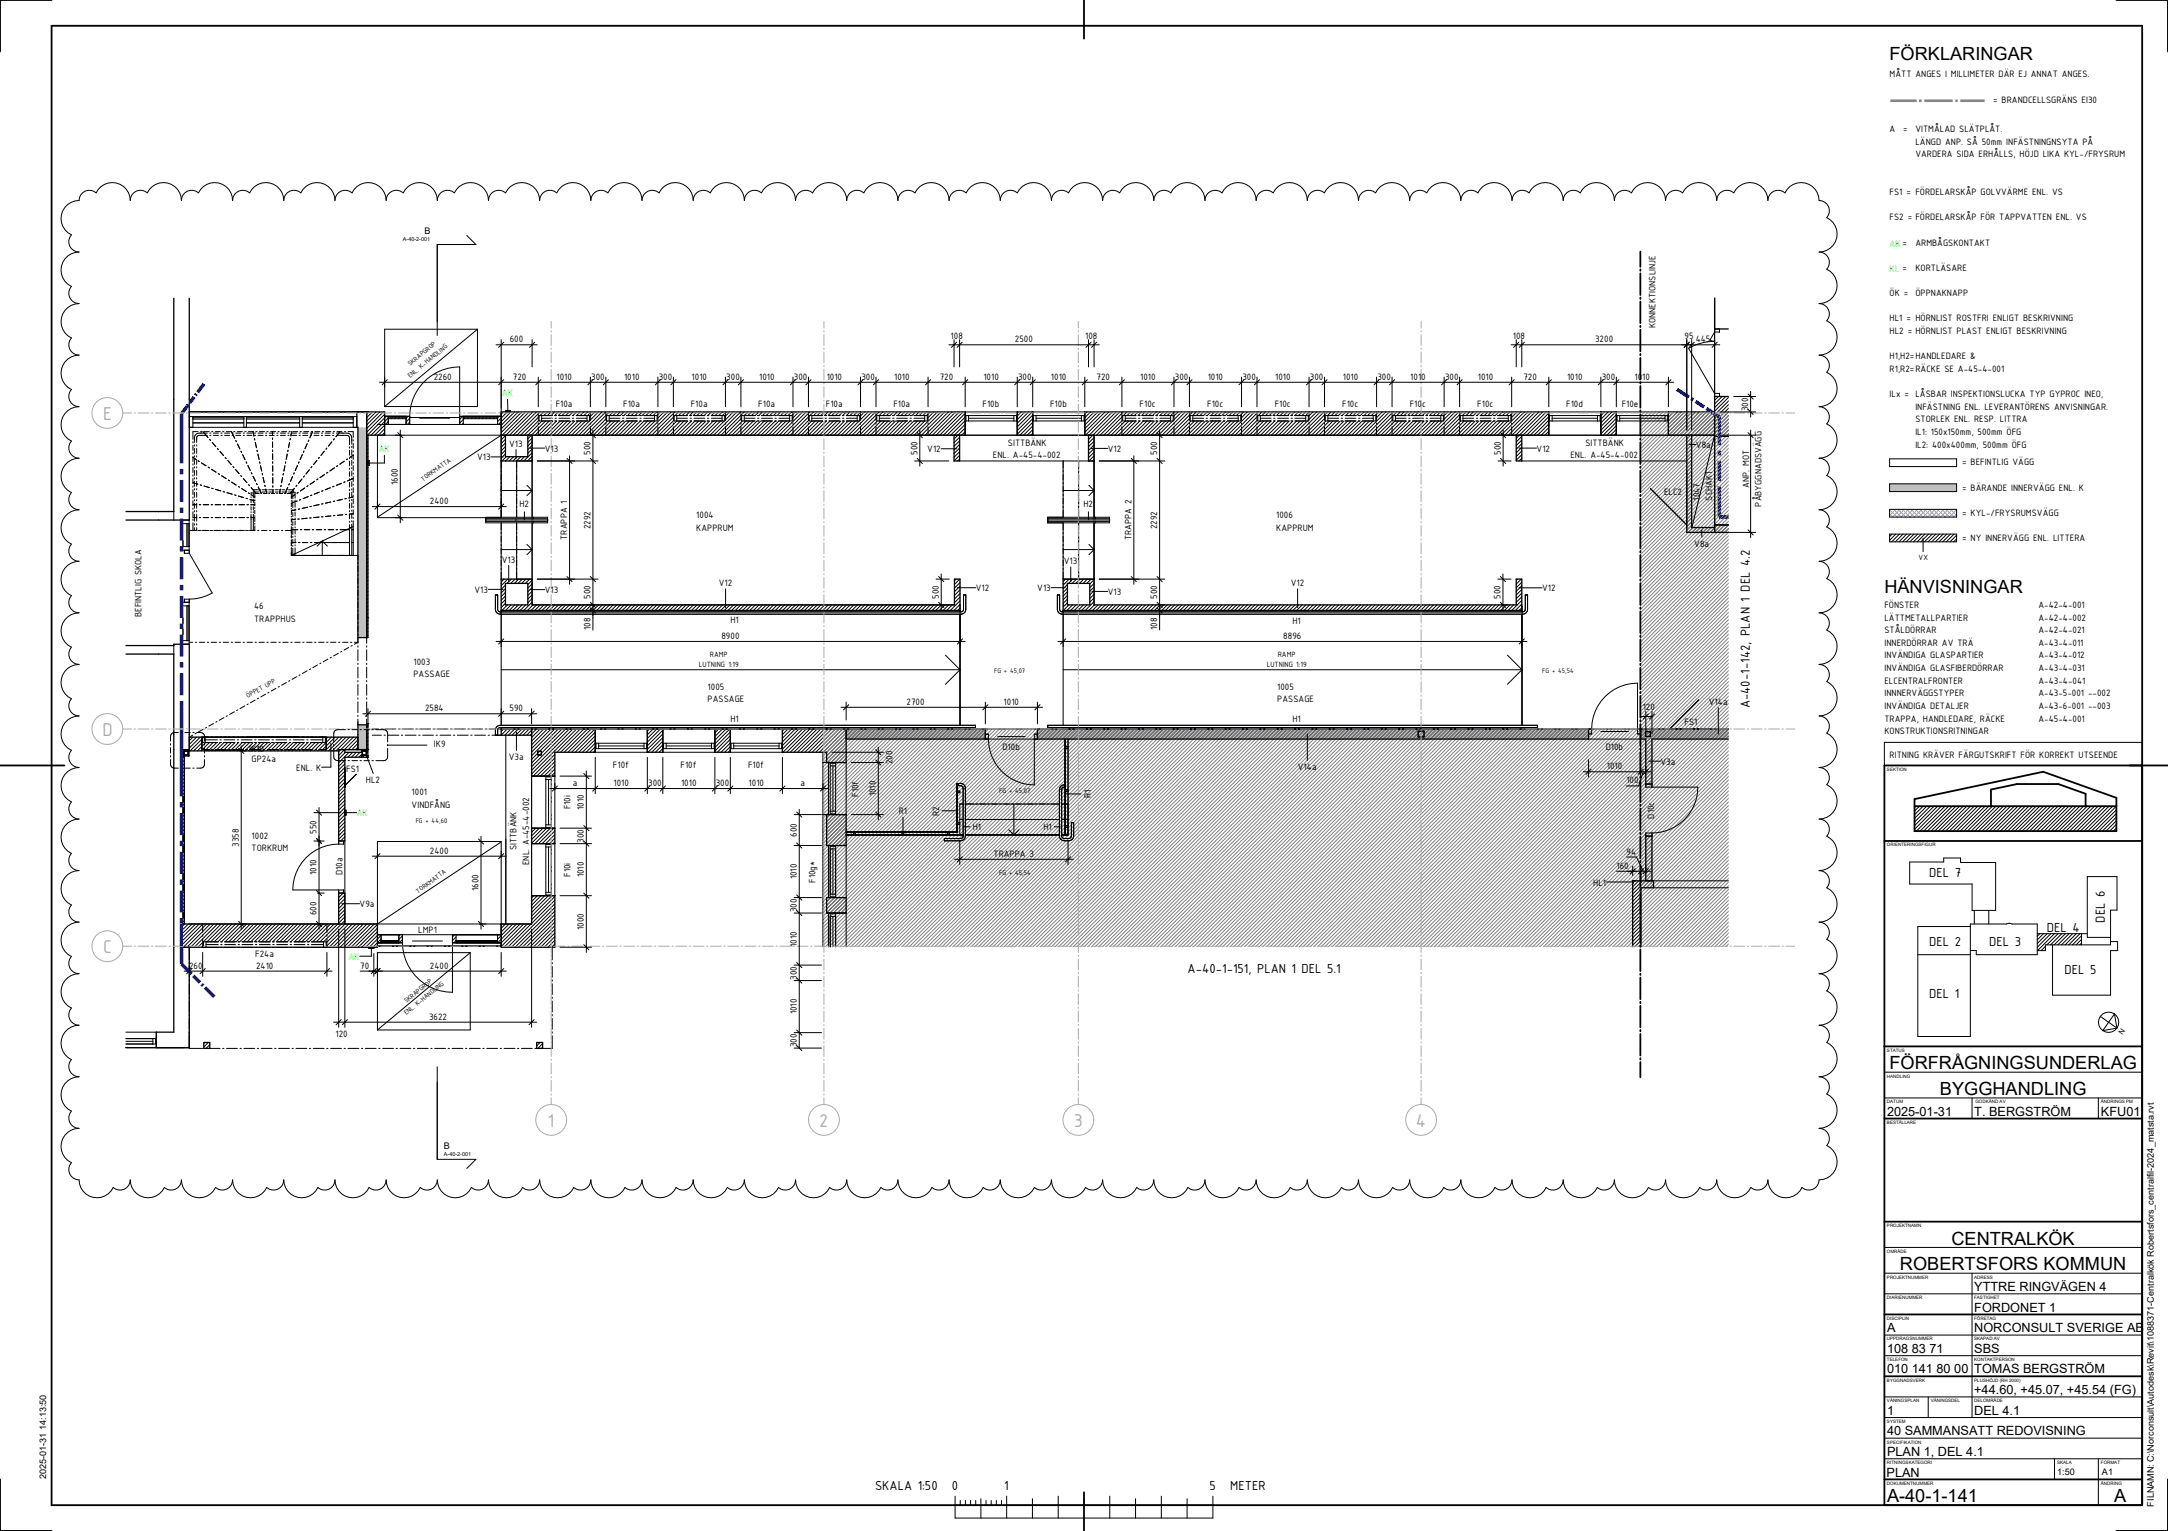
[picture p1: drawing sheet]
<svg xmlns="http://www.w3.org/2000/svg" width="841mm" height="594mm" viewBox="0 0 841 594" stroke-linecap="round" stroke-linejoin="round" font-family="sans-serif">
<defs><g id="words">
<g font-size="7.8" fill="#aaa">
<text x="40" y="163">E</text>
<text x="39.7" y="285.6">D</text>
<text x="40" y="369.9">C</text>
<text x="212.5" y="437.1">1</text>
<text x="317.8" y="437.1">2</text>
<text x="416.5" y="437.1">3</text>
<text x="549.2" y="437.1">4</text>
</g>
<g font-size="7.1">
<text x="733" y="23.4">FÖRKLARINGAR</text>
<text x="731" y="230.1">HÄNVISNINGAR</text>
<text x="732.9" y="414.9">FÖRFRÅGNINGSUNDERLAG</text>
<text x="752.5" y="424.9">BYGGHANDLING</text>
<text x="757" y="482.9">CENTRALKÖK</text>
<text x="737" y="492.9">ROBERTSFORS KOMMUN</text>
<text x="732" y="582.6">A-40-1-141</text>
<text x="820.1" y="582.6">A</text>
</g>
<g font-size="5.5">
<text x="678.7" y="274.8" transform="rotate(-90 678.7 274.8)">A-40-1-142, PLAN 1 DEL 4.2</text>
<text x="748.4" y="340.4">DEL 7</text>
<text x="816.5" y="357.9" transform="rotate(-90 816.5 357.9)">DEL 6</text>
<text x="794" y="361.7">DEL 4</text>
<text x="748.4" y="367.1">DEL 2</text>
<text x="771.7" y="367.1">DEL 3</text>
<text x="460.7" y="377.5">A-40-1-151, PLAN 1 DEL 5.1</text>
<text x="800.9" y="377.7">DEL 5</text>
<text x="748.4" y="387.3">DEL 1</text>
<text x="339.4" y="578.3">SKALA 1:50</text>
<text x="369.2" y="578.3">0</text>
<text x="389.6" y="578.3">1</text>
<text x="469.2" y="578.3">5</text>
<text x="477.2" y="578.3">METER</text>
</g>
<g font-size="4.9">
<text x="732" y="432.9">2025-01-31</text>
<text x="765.8" y="432.9">T. BERGSTRÖM</text>
<text x="815" y="432.9">KFU01</text>
<text x="765.8" y="500.9">YTTRE RINGVÄGEN 4</text>
<text x="765.8" y="508.9">FORDONET 1</text>
<text x="732" y="516.9">A</text>
<text x="765.8" y="516.9">NORCONSULT SVERIGE AB</text>
<text x="732" y="524.9">108 83 71</text>
<text x="765.8" y="524.9">SBS</text>
<text x="732" y="532.9">010 141 80 00</text>
<text x="765.8" y="532.9">TOMAS BERGSTRÖM</text>
<text x="765.8" y="540.9">+44.60, +45.07, +45.54 (FG)</text>
<text x="732" y="548.9">1</text>
<text x="765.8" y="548.9">DEL 4.1</text>
<text x="732" y="556.9">40 SAMMANSATT REDOVISNING</text>
<text x="732" y="564.9">PLAN 1, DEL 4.1</text>
<text x="731.8" y="572.9">PLAN</text>
</g>
<g font-size="3.9">
<text x="733" y="30.1">MÅTT ANGES I MILLIMETER DÄR EJ ANNAT ANGES.</text>
<text x="773.2" y="40">= BRANDCELLSGRÄNS EI30</text>
<text x="733" y="51.3">A</text>
<text x="738.3" y="51.3">=</text>
<text x="743" y="51.3">VITMÅLAD SLÄTPLÅT.</text>
<text x="743" y="56.2">LÄNGD ANP. SÅ 50mm INFÄSTNINGNSYTA PÅ</text>
<text x="743" y="61.1">VARDERA SIDA ERHÅLLS, HÖJD LIKA KYL-/FRYSRUM</text>
<text x="733" y="75.8">FS1 =</text>
<text x="743" y="75.8">FÖRDELARSKÅP GOLVVÄRME ENL. VS</text>
<text x="733" y="85.5">FS2 =</text>
<text x="743" y="85.5">FÖRDELARSKÅP FÖR TAPPVATTEN ENL. VS</text>
<text x="738" y="95.3">=</text>
<text x="743" y="95.3">ARMBÅGSKONTAKT</text>
<text x="738" y="105.1">=</text>
<text x="743" y="105.1">KORTLÄSARE</text>
<text x="733" y="114.9">ÖK =</text>
<text x="743" y="114.9">ÖPPNAKNAPP</text>
<text x="733" y="124.7">HL1 =</text>
<text x="743" y="124.7">HÖRNLIST ROSTFRI ENLIGT BESKRIVNING</text>
<text x="368.8" y="131.5">108</text>
<text x="420.9" y="131.5">108</text>
<text x="586.9" y="131.5">108</text>
<text x="642.2" y="127.4" transform="rotate(-90 642.2 127.4)">KONNEKTIONSLINJE</text>
<text x="653.5" y="131.5">95</text>
<text x="733" y="129.6">HL2 =</text>
<text x="743" y="129.6">HÖRNLIST PLAST ENLIGT BESKRIVNING</text>
<text x="197.8" y="132.8">600</text>
<text x="393.7" y="132.8">2500</text>
<text x="618.8" y="132.8">3200</text>
<text x="657.8" y="132.8">445</text>
<text x="733" y="139.4">H1,H2=</text>
<text x="743" y="139.4">HANDLEDARE &amp;</text>
<text x="168.3" y="147.4">2260</text>
<text x="199" y="147.4">720</text>
<text x="215.9" y="147.4">1010</text>
<text x="229.4" y="147.4">300</text>
<text x="242.1" y="147.4">1010</text>
<text x="255.6" y="147.4">300</text>
<text x="268.3" y="147.4">1010</text>
<text x="281.8" y="147.4">300</text>
<text x="294.5" y="147.4">1010</text>
<text x="308" y="147.4">300</text>
<text x="320.7" y="147.4">1010</text>
<text x="334.2" y="147.4">300</text>
<text x="346.9" y="147.4">1010</text>
<text x="364.6" y="147.4">720</text>
<text x="381.5" y="147.4">1010</text>
<text x="395" y="147.4">300</text>
<text x="407.7" y="147.4">1010</text>
<text x="425.3" y="147.4">720</text>
<text x="442.3" y="147.4">1010</text>
<text x="455.7" y="147.4">300</text>
<text x="468.5" y="147.4">1010</text>
<text x="481.9" y="147.4">300</text>
<text x="494.7" y="147.4">1010</text>
<text x="508.1" y="147.4">300</text>
<text x="520.9" y="147.4">1010</text>
<text x="534.3" y="147.4">300</text>
<text x="547.1" y="147.4">1010</text>
<text x="560.5" y="147.4">300</text>
<text x="573.3" y="147.4">1010</text>
<text x="590.9" y="147.4">720</text>
<text x="607.9" y="147.4">1010</text>
<text x="621.3" y="147.4">300</text>
<text x="634.1" y="147.4">1010</text>
<text x="733" y="144.3">R1,R2=</text>
<text x="743" y="144.3">RÄCKE SE A-45-4-001</text>
<text x="733" y="154.1">ILx =</text>
<text x="743" y="154.1">LÅSBAR INSPEKTIONSLUCKA TYP GYPROC INEO,</text>
<text x="215.6" y="157.9">F10a</text>
<text x="241.8" y="157.9">F10a</text>
<text x="268" y="157.9">F10a</text>
<text x="294.2" y="157.9">F10a</text>
<text x="320.4" y="157.9">F10a</text>
<text x="346.6" y="157.9">F10a</text>
<text x="381.2" y="157.9">F10b</text>
<text x="407.4" y="157.9">F10b</text>
<text x="442.1" y="157.9">F10c</text>
<text x="468.3" y="157.9">F10c</text>
<text x="494.5" y="157.9">F10c</text>
<text x="520.7" y="157.9">F10c</text>
<text x="546.9" y="157.9">F10c</text>
<text x="573.1" y="157.9">F10c</text>
<text x="607.5" y="157.9">F10d</text>
<text x="629.1" y="157.9">F10e</text>
<text x="678.1" y="159.5" transform="rotate(-90 678.1 159.5)">300</text>
<text x="743" y="159">INFÄSTNING ENL. LEVERANTÖRENS ANVISNINGAR.</text>
<text x="743" y="163.9">STORLEK ENL. RESP. LITTRA</text>
<text x="197.5" y="173.4">V13</text>
<text x="391" y="173">SITTBÄNK</text>
<text x="615" y="173">SITTBÄNK</text>
<text x="657.9" y="173.9">V8a</text>
<text x="743" y="168.7">IL1: 150x150mm, 500mm ÖFG</text>
<text x="743" y="173.6">IL2: 400x400mm, 500mm ÖFG</text>
<text x="185" y="178.7">V13</text>
<text x="211.4" y="175.2">V13</text>
<text x="229" y="176.5" transform="rotate(-90 229 176.5)">500</text>
<text x="355.9" y="176.5" transform="rotate(-90 355.9 176.5)">500</text>
<text x="359.7" y="175.5">V12</text>
<text x="385.2" y="177.9">ENL. A-45-4-002</text>
<text x="429.7" y="175.4">V12</text>
<text x="448.9" y="176.5" transform="rotate(-90 448.9 176.5)">500</text>
<text x="582.1" y="176.5" transform="rotate(-90 582.1 176.5)">500</text>
<text x="596" y="175.2">V12</text>
<text x="609.2" y="177.9">ENL. A-45-4-002</text>
<text x="761.1" y="180.5">= BEFINTLIG VÄGG</text>
<text x="154.3" y="188.1" transform="rotate(-90 154.3 188.1)">1600</text>
<text x="678.5" y="189.3" transform="rotate(-90 678.5 189.3)">ANP. MOT</text>
<text x="761.1" y="190.3">= BÄRANDE INNERVÄGG ENL. K</text>
<text x="166.8" y="195.6">2400</text>
<text x="201.5" y="196.5">H2</text>
<text x="420.3" y="196.5">H2</text>
<text x="645.5" y="192.2">ELC2</text>
<text x="659.3" y="194.2" transform="rotate(-90 659.3 194.2)">1047</text>
<text x="664.2" y="194.2" transform="rotate(-90 664.2 194.2)">SCHAKT</text>
<text x="683.3" y="196.6" transform="rotate(-90 683.3 196.6)">PÅBYGGNADSVÄGG</text>
<text x="270.1" y="200.9">1004</text>
<text x="495.1" y="200.9">1006</text>
<text x="761.1" y="200.1">= KYL-/FRYSRUMSVÄGG</text>
<text x="220" y="209.4" transform="rotate(-90 220 209.4)">TRAPPA 1</text>
<text x="229" y="205.3" transform="rotate(-90 229 205.3)">2292</text>
<text x="270.1" y="205.8">KAPPRUM</text>
<text x="438.9" y="209.7" transform="rotate(-90 438.9 209.7)">TRAPPA 2</text>
<text x="448.9" y="205.3" transform="rotate(-90 448.9 205.3)">2292</text>
<text x="495.1" y="205.8">KAPPRUM</text>
<text x="761.1" y="209.9">= NY INNERVÄGG ENL. LITTERA</text>
<text x="657.2" y="212.2">V8a</text>
<text x="194.7" y="218.3">V13</text>
<text x="412.7" y="218.9">V13</text>
<text x="278.8" y="227.4">V12</text>
<text x="500.7" y="227.4">V12</text>
<text x="184.1" y="230">V13</text>
<text x="211.4" y="230.1">V13</text>
<text x="229" y="232.3" transform="rotate(-90 229 232.3)">500</text>
<text x="364.2" y="232.3" transform="rotate(-90 364.2 232.3)">500</text>
<text x="378.5" y="229.4">V12</text>
<text x="402.3" y="229.4">V13</text>
<text x="429.7" y="230.8">V13</text>
<text x="448.9" y="232.3" transform="rotate(-90 448.9 232.3)">500</text>
<text x="582.1" y="232.3" transform="rotate(-90 582.1 232.3)">500</text>
<text x="598.2" y="229.5">V12</text>
<text x="54.9" y="239.4" transform="rotate(-90 54.9 239.4)">BEFINTLIG SKOLA</text>
<text x="98.6" y="236.4">46</text>
<text x="731" y="235.9">FÖNSTER</text>
<text x="790.7" y="235.9">A-42-4-001</text>
<text x="98.6" y="241.3">TRAPPHUS</text>
<text x="229" y="244.5" transform="rotate(-90 229 244.5)">108</text>
<text x="283.3" y="241.8">H1</text>
<text x="448.9" y="244.4" transform="rotate(-90 448.9 244.4)">108</text>
<text x="501.3" y="242.2">H1</text>
<text x="731" y="240.8">LÄTTMETALLPARTIER</text>
<text x="731" y="245.7">STÅLDÖRRAR</text>
<text x="790.7" y="240.8">A-42-4-002</text>
<text x="790.7" y="245.7">A-42-4-021</text>
<text x="279.9" y="247.9">8900</text>
<text x="497.8" y="247.9">8896</text>
<text x="731" y="250.6">INNERDÖRRAR AV TRÄ</text>
<text x="790.7" y="250.6">A-43-4-011</text>
<text x="160.4" y="257.8">1003</text>
<text x="731" y="255.5">INVÄNDIGA GLASPARTIER</text>
<text x="790.7" y="255.5">A-43-4-012</text>
<text x="160.4" y="262.7">PASSAGE</text>
<text x="731" y="260.4">INVÄNDIGA GLASFIBERDÖRRAR</text>
<text x="790.7" y="260.4">A-43-4-031</text>
<text x="274.5" y="267.6">1005</text>
<text x="495.5" y="267.6">1005</text>
<text x="731" y="265.3">ELCENTRALFRONTER</text>
<text x="790.7" y="265.3">A-43-4-041</text>
<text x="164.9" y="276">2584</text>
<text x="197.7" y="276">590</text>
<text x="274.5" y="272.5">PASSAGE</text>
<text x="351.7" y="273.5">2700</text>
<text x="389.3" y="273.5">1010</text>
<text x="495.5" y="272.5">PASSAGE</text>
<text x="637.2" y="275.4">120</text>
<text x="662.9" y="273.5">V14a</text>
<text x="731" y="270.2">INNNERVÄGGSTYPER</text>
<text x="731" y="275.1">INVÄNDIGA DETALJER</text>
<text x="790.7" y="270.2">A-43-5-001 --002</text>
<text x="790.7" y="275.1">A-43-6-001 --003</text>
<text x="283.3" y="280.3">H1</text>
<text x="501.3" y="280.1">H1</text>
<text x="653.5" y="281.2">FS1</text>
<text x="731" y="279.9">TRAPPA, HANDLEDARE, RÄCKE</text>
<text x="790.7" y="279.9">A-45-4-001</text>
<text x="731" y="284.8">KONSTRUKTIONSRITNINGAR</text>
<text x="96.7" y="292">IK10</text>
<text x="168.3" y="289.9">IK9</text>
<text x="388.9" y="290.9">D10b</text>
<text x="622.9" y="290.9">D10b</text>
<text x="733" y="293.9">RITNING KRÄVER FÄRGUTSKRIFT FÖR KORREKT UTSEENDE</text>
<text x="97.6" y="295.5">GP24a</text>
<text x="114.9" y="299">ENL. K</text>
<text x="134.3" y="299.6">FS1</text>
<text x="197.4" y="295">V3a</text>
<text x="237.8" y="298">F10f</text>
<text x="264" y="298">F10f</text>
<text x="290.2" y="298">F10f</text>
<text x="346.2" y="296.5" transform="rotate(-90 346.2 296.5)">200</text>
<text x="503.5" y="298.9">V14a</text>
<text x="623.3" y="298.5">1010</text>
<text x="644.1" y="296.7">V3a</text>
<text x="142" y="303.9">HL2</text>
<text x="222.2" y="305">a</text>
<text x="238" y="305">1010</text>
<text x="251.5" y="305">300</text>
<text x="264.2" y="305">1010</text>
<text x="277.7" y="305">300</text>
<text x="290.4" y="305">1010</text>
<text x="310.5" y="305">a</text>
<text x="630.9" y="304">100</text>
<text x="159.7" y="308.4">1001</text>
<text x="333" y="309.2" transform="rotate(-90 333 309.2)">F10f</text>
<text x="339.7" y="309" transform="rotate(-90 339.7 309)">1010</text>
<text x="423.1" y="309.7" transform="rotate(-90 423.1 309.7)">R1</text>
<text x="159.7" y="313.3">VINDFÅNG</text>
<text x="221.3" y="314" transform="rotate(-90 221.3 314)">F10i</text>
<text x="226.5" y="314.2" transform="rotate(-90 226.5 314.2)">1010</text>
<text x="348.6" y="316">R1</text>
<text x="364.3" y="316.5" transform="rotate(-90 364.3 316.5)">R2</text>
<text x="641.7" y="317.6" transform="rotate(-90 641.7 317.6)">D10c</text>
<text x="122.8" y="323.5" transform="rotate(-90 122.8 323.5)">550</text>
<text x="377.3" y="322">H1</text>
<text x="404.7" y="322">H1</text>
<text x="92.6" y="328.5" transform="rotate(-90 92.6 328.5)">3358</text>
<text x="97.6" y="325.4">1002</text>
<text x="200.3" y="329.8" transform="rotate(-90 200.3 329.8)">SITTBÄNK</text>
<text x="226.5" y="327" transform="rotate(-90 226.5 327)">300</text>
<text x="309.1" y="324.7" transform="rotate(-90 309.1 324.7)">600</text>
<text x="97.6" y="330.3">TORKRUM</text>
<text x="166.8" y="331.2">2400</text>
<text x="205.2" y="335.6" transform="rotate(-90 205.2 335.6)">ENL. A-45-4-002</text>
<text x="385.4" y="332.4">TRAPPA 3</text>
<text x="631" y="331.6">94</text>
<text x="122.8" y="339.4" transform="rotate(-90 122.8 339.4)">1010</text>
<text x="132.8" y="339.5" transform="rotate(-90 132.8 339.5)">D10a</text>
<text x="221.3" y="340.2" transform="rotate(-90 221.3 340.2)">F10i</text>
<text x="226.5" y="340.4" transform="rotate(-90 226.5 340.4)">1010</text>
<text x="309.1" y="341.2" transform="rotate(-90 309.1 341.2)">1010</text>
<text x="627.1" y="337.1">160</text>
<text x="185.6" y="345.8" transform="rotate(-90 185.6 345.8)">1600</text>
<text x="316.4" y="342.5" transform="rotate(-90 316.4 342.5)">F10g*</text>
<text x="618.1" y="343.6">HL1</text>
<text x="139.5" y="352">V9a</text>
<text x="309.1" y="353.9" transform="rotate(-90 309.1 353.9)">300</text>
<text x="122.8" y="355.2" transform="rotate(-90 122.8 355.2)">600</text>
<text x="162.3" y="361.9">LMP1</text>
<text x="226.5" y="360.8" transform="rotate(-90 226.5 360.8)">1000</text>
<text x="99" y="371.4">F24a</text>
<text x="309.1" y="367.4" transform="rotate(-90 309.1 367.4)">1010</text>
<text x="73.4" y="375.8">260</text>
<text x="99.3" y="375.8">2410</text>
<text x="139.7" y="375.8">70</text>
<text x="166.8" y="375.8">2400</text>
<text x="309.1" y="380.1" transform="rotate(-90 309.1 380.1)">300</text>
<text x="166.5" y="395.6">3622</text>
<text x="309.1" y="393.6" transform="rotate(-90 309.1 393.6)">1010</text>
<text x="130.2" y="402.2">120</text>
<text x="309.1" y="406.3" transform="rotate(-90 309.1 406.3)">300</text>
</g>
<g font-size="3.9" fill="#0f0">
<text x="733" y="95.7">AK</text>
<text x="733" y="105.5">KL</text>
<text x="194.7" y="153.7">AK</text>
<text x="147" y="175.4">AK</text>
<text x="138.4" y="316.7">AK</text>
<text x="135.2" y="372.4">AK</text>
</g>
<g font-size="3.5">
<text x="164.7" y="90.9">B</text>
<text x="172.2" y="445.8">B</text>
<text x="17.9" y="573.8" transform="rotate(-90 17.9 573.8)">2025-01-31 14:13:50</text>
<text x="798" y="572.3">1:50</text>
<text x="815.4" y="572.3">A1</text>
<text x="835.5" y="584.5" transform="rotate(-90 835.5 584.5)">FILNAMN: C:\Norconsult\Autodesk\Revit\1088371-Centralkök Robertsfors_centralfil-2024_matsta.rvt</text>
</g>
<g font-size="3.2">
<text x="744.3" y="217.2">VX</text>
<text x="275.4" y="254.8">RAMP</text>
<text x="495.7" y="254.8">RAMP</text>
<text x="271.1" y="258.7">LUTNING 1:19</text>
<text x="491.4" y="258.7">LUTNING 1:19</text>
</g>
<g font-size="2.8">
<text x="159.1" y="142.1" transform="rotate(-39 159.1 142.1)">SKRAPGROP</text>
<text x="159.1" y="146.7" transform="rotate(-39 159.1 146.7)">ENL. K-HANDLING</text>
<text x="164.1" y="186.9" transform="rotate(-36 164.1 186.9)">TORKMATTA</text>
<text x="385.6" y="260.9">FG + 45,07</text>
<text x="598.3" y="260.9">FG + 45,54</text>
<text x="96.2" y="270.8" transform="rotate(-29 96.2 270.8)">ÖPPET UPP</text>
<text x="387.6" y="307.6">FG + 45,07</text>
<text x="161.2" y="319.1">FG + 44,60</text>
<text x="387.6" y="339.4">FG + 45,54</text>
<text x="162.3" y="346.7" transform="rotate(-37 162.3 346.7)">TORKMATTA</text>
<text x="157.6" y="389.3" transform="rotate(-39 157.6 389.3)">SKRAPGROP</text>
<text x="157.6" y="393.9" transform="rotate(-39 157.6 393.9)">ENL. K-HANDLING</text>
<text x="823.4" y="401.7" transform="rotate(-56 823.4 401.7)">N</text>
</g>
<g font-size="2.1">
<text x="156.3" y="93.4">A-40-2-001</text>
<text x="172.2" y="448.4">A-40-2-001</text>
</g>
<g font-size="1.8">
<text x="732" y="299.1">SEKTION</text>
<text x="732" y="328.4">ORIENTERINGSFIGUR</text>
<text x="732" y="408.1">STATUS</text>
<text x="732" y="418.1">HANDLING</text>
<text x="732" y="428.1">DATUM</text>
<text x="766.3" y="428.1">GODKÄND AV</text>
<text x="815" y="428.1">ÄNDRINGS PM</text>
<text x="732" y="436.1">BESTÄLLARE</text>
<text x="732" y="476.1">PROJEKTNAMN</text>
<text x="732" y="486.1">OMRÅDE</text>
<text x="732" y="496.1">PROJEKTNUMMER</text>
<text x="765.8" y="496.1">ADRESS</text>
<text x="732" y="504.1">DIARIENUMMER</text>
<text x="765.8" y="504.1">FASTIGHET</text>
<text x="732" y="512.1">DISCIPLIN</text>
<text x="765.8" y="512.1">FÖRETAG</text>
<text x="732" y="520.1">UPPDRAGSNUMMER</text>
<text x="765.8" y="520.1">SKAPAD AV</text>
<text x="732" y="528.1">TELEFON</text>
<text x="765.8" y="528.1">KONTAKTPERSON</text>
<text x="732" y="536.1">BYGGNADSVERK</text>
<text x="765.8" y="536.1">PLUSHÖJD (RH 2000)</text>
<text x="732" y="544.1">VÅNINGSPLAN</text>
<text x="749" y="544.1">VÅNINGSDEL</text>
<text x="765.8" y="544.1">DELOMRÅDE</text>
<text x="732" y="552.1">SYSTEM</text>
<text x="732" y="560.1">SPECIFIKATION</text>
<text x="732" y="568.1">RITNINGSKATEGORI</text>
<text x="798" y="568.1">SKALA</text>
<text x="815" y="568.1">FORMAT</text>
<text x="732" y="576.1">DOKUMENTNUMMER</text>
<text x="815" y="576.1">ÄNDRING</text>
</g>
</g></defs>
<path d="M733.3 38.6v1h10.2v-1zM760.5 38.6v1h9.4v-1zM758.5 38.6v1h1v-1zM744.5 38.6v1h1v-1zM746.5 38.6v1h11v-1z" fill="#0080ff"/>
<path d="M733 187.7h26v3h-26z" fill="#c0c0c0"/>
<g fill="#fff">
<path d="M733 207.2h26v3h-26z"/>
<path d="M733 178h26v3h-26z"/>
<path d="M733 197.6h26v3h-26z"/>
</g>
<g fill="none" stroke="#000" stroke-width=".39">
<path d="M733 178h26v3h-26zM733 187.7h26v3h-26zM733 197.6h26v3h-26zM733 207.2h26v3h-26zM734 207.2l-1 1M735.4 207.2l-2.4 2.4M736.8 207.2l-3 3M738.2 207.2l-3 3M739.6 207.2l-3 3M741.1 207.2l-3 3M742.5 207.2l-3 3M743.9 207.2l-3 3"/>
<path d="M745.3 207.2l-3 3M746 208.8v5.2M746.7 207.2l-3 3M748.1 207.2l-3 3M749.5 207.2l-3 3M750.9 207.2l-3 3M752.4 207.2l-3 3M753.8 207.2l-3 3M755.2 207.2l-3 3M756.6 207.2l-3 3M758 207.2l-3 3M759 207.7l-2.6 2.5"/>
<path d="M759 209.1l-1.2 1.1"/>
</g>
<g fill="none" stroke="#f0f" stroke-width=".39">
<path d="M733 199.4l1.2 1.2M733 197.7l2.9 2.9M733.7 197.6l-.7 .7M734.6 197.6l3 3M735.4 197.6l-2.4 2.4M736.3 197.6l3 3M737.1 197.6l-3 3M738 197.6l3 3M738.8 197.6l-3 3M739.7 197.6l3 3M740.5 197.6l-3 3M741.4 197.6l3 3"/>
<path d="M742.2 197.6l-3 3M743.1 197.6l3 3M743.9 197.6l-3 3M744.8 197.6l3 3M745.6 197.6l-3 3M746.5 197.6l3 3M747.3 197.6l-3 3M748.2 197.6l3 3M749 197.6l-3 3M749.8 197.6l3 3M750.7 197.6l-3 3M751.5 197.6l3 3"/>
<path d="M752.3 197.6l-3 3M753.2 197.6l3 3M754 197.6l-3 3M754.9 197.6l3 3M755.7 197.6l-3 3M756.6 197.6l2.4 2.4M757.4 197.6l-3 3M758.3 197.6l.7 .7M759 197.8l-2.9 2.8M759 199.5l-1.2 1.1"/>
</g>
<g fill="#00f">
<path d="M666.9 199.8h3.7v1.4h-3.7z"/>
<path d="M69.7 369v5h1.4v-5zM69.7 358.3v2.2h1.4v-2.2zM69.7 292v17h1.4v-17z"/>
<path d="M69.7 360.5v8.5h1.4v-8.5zM69.7 356.2v2.1h1.4v-2.1z"/>
<path d="M69.7 345.5v8.5h1.4v-8.5zM69.7 341.2v2.1h1.4v-2.1z"/>
<path d="M69.7 330.5v8.5h1.4v-8.5zM69.7 326.2v2.1h1.4v-2.1z"/>
<path d="M69.7 315.5v8.5h1.4v-8.5zM69.7 311.2v2.1h1.4v-2.1z"/>
<path d="M72.1 157.1l-.5 .6 1.2 .9 .4-.6zM78.6 148.5l-2.5 3.3 1.1 .9 2.5-3.4z"/>
<path d="M71.6 157.7l-1.7 2.4 1.1 .8 1.8-2.3zM72.5 156.5l-.4 .6 1.1 .9 .4-.6z"/>
<path d="M74.8 153.6l-1.8 2.3 1.1 .9 1.8-2.4zM75.6 152.4l-.4 .6 1.1 .8 .5-.6z"/>
</g>
<g fill="#c0c0c0">
<path d="M138.8 285h1.4v5.8h-1.4z"/>
<path d="M138.8 281.2v3.8h1.4v5.8h2v-9.6zM138.8 165.8v81.6h3.4v-81.6z"/>
</g>
<g fill="#fff">
<path d="M200.4 282.8h5.8v2.4h-5.8z"/>
<path d="M194.4 282.8h6v2.4h-6z"/>
<path d="M370.2 224.7h2.2v10h-2.2z"/>
<path d="M588.2 224.7h2.1v10h-2.1z"/>
<path d="M422.7 224.7h1.7v10h-1.7z"/>
<path d="M422.2 168.8h2.2v10h-2.2z"/>
<path d="M588.2 168.8h2.1v10h-2.1z"/>
<path d="M370.1 168.8h2.1v10h-2.1z"/>
<path d="M73.4 286h5.2v2.1h47.6v-2.1h12.6v4.8h-65.4z"/>
<path d="M633.3 344.4h3.2v23.1h-3.2z"/>
<path d="M194.4 168.8h1.7v10h-1.7z"/>
<path d="M200.4 177.2h6v1.6h-6z"/>
<path d="M196.1 177.2h4.3v1.6h-4.3z"/>
<path d="M654.3 168.8h1.9v37.8h-1.9z"/>
<path d="M656.2 204.7h8.9v1.9h-8.9z"/>
<path d="M412.4 234.7h177.9v2.1h-177.9z"/>
<path d="M412.4 224.7h10.3v1.6h-10.3z"/>
<path d="M412.4 226.3h1.7v8.4h-1.7z"/>
<path d="M200.4 224.7h6v1.6h-6z"/>
<path d="M194.4 224.7h6v1.6h-6z"/>
<path d="M194.4 226.3h1.7v8.4h-1.7z"/>
<path d="M200.4 234.7h172v2.1h-172z"/>
<path d="M194.4 234.7h6v2.1h-6z"/>
<path d="M665.1 203.7h5.5v2.9h-5.5z"/>
<path d="M647.2 159.8v9h17.9v-7.4l-2.4-1.6zM420.8 159.8v9h180v-9zM621 159.8v9h6v-9zM394.6 159.8v9h6v-9zM200.4 159.8v9h174v-9zM566.5 161.2h19.6v2.1h-19.6zM514.1 161.2h19.6v2.1h-19.6zM540.3 161.2h19.6v2.1h-19.6zM487.9 161.2h19.6v2.1h-19.6zM461.7 161.2h19.6v2.1h-19.6zM435.5 161.2h19.6v2.1h-19.6zM340.1 161.2h19.6v2.1h-19.6zM313.9 161.2h19.6v2.1h-19.6zM287.7 161.2h19.6v2.1h-19.6zM235.3 161.2h19.6v2.1h-19.6zM261.5 161.2h19.6v2.1h-19.6zM209.1 161.2h19.6v2.1h-19.6z"/>
<path d="M194.4 159.8v9h6v-9zM142.2 159.8v9h7v-9z"/>
<path d="M638.4 324.4v17.3h2.4v-17.3zM638.4 286.7v17.5h2.4v-17.5z"/>
<path d="M206.2 347.5v20h9v-20zM206.2 321.3v6h9v-6zM206.2 282.8v18.3h9v-18.3z"/>
<path d="M131.4 347.8v10.7h2.4v-10.7zM131.4 290.8v32.7h2.4v-32.7z"/>
<path d="M131.4 346.5v1.3h2.4v-1.3zM131.4 323.5v2.8h2.4v-2.8z"/>
<path d="M200.4 358.5v9h5.8v-9zM71.1 358.5v9h7.8v-2.1h47.6v2.1h13.7v-9z"/>
<path d="M194.4 358.5v9h6v-9zM140.2 358.5v9h6.2v-9z"/>
<path d="M303.5 282.8v9.1h17.2v-9.1zM215.2 282.8v9.1h15.7v-9.1zM277.3 282.8v9.1h6v-9.1zM251.1 282.8v9.1h6v-9.1z"/>
</g>
<g fill="#00f">
<path d="M666.2 190.6v2h1.4v-2zM666.2 161.7v11.1h1.4v-11.1z"/>
<path d="M666.2 192.6v7.9h.7v-.7h.7v-7.2zM666.2 188.7v1.9h1.4v-1.9z"/>
<path d="M666.2 178.8v7.9h1.4v-7.9zM666.2 174.8v2h1.4v-2z"/>
<path d="M663.1 158.4l-.7 1.2 .8 .5 .8-1.1zM650.9 150.5l-.8 1.1 4.7 3.1 .8-1.2z"/>
<path d="M664 159l-.8 1.1 3.4 2.2 .7-1.2zM662.3 157.9l-.8 1.2 .9 .5 .7-1.2z"/>
<path d="M658.1 155.2l-.8 1.1 3.4 2.2 .8-1.2zM656.4 154.1l-.7 1.1 .8 .6 .8-1.2z"/>
<path d="M79 383.6l3.7 3.7 .9-1-3.6-3.7zM73.5 376.1l-1 1 .7 .7 1-1z"/>
<path d="M74.2 376.8l-1 1 .6 .6 1-1zM70.9 373.5l-1 1 2.6 2.6 1-1z"/>
<path d="M78.7 381.3l-1 1 .7 .7 1-1zM75.5 378.1l-1 1 2.6 2.6 1-1z"/>
</g>
<g fill="#fff">
<path d="M204.8 168.8h1.6v8.4h-1.6z"/>
<path d="M204.8 226.3h1.6v8.4h-1.6z"/>
<path d="M320.7 348.2v6h7.5v-6zM320.7 322v6h7.5v-6z"/>
<path d="M320.7 316v6h7.5v-6zM320.7 282.8v13h7.5v-13z"/>
</g>
<g fill="#00f">
<path d="M69.7 284.8v7.2h1.4v-7.2zM69.7 274v2.2h1.4v-2.2zM69.7 160.5v19.3h1.4v-19.3z"/>
<path d="M69.7 276.2v8.6h1.4v-8.6zM69.7 271.9v2.1h1.4v-2.1z"/>
<path d="M69.7 261.2v8.6h1.4v-8.6zM69.7 256.9v2.1h1.4v-2.1z"/>
<path d="M69.7 246.2v8.6h1.4v-8.6zM69.7 241.9v2.2h1.4v-2.2z"/>
<path d="M69.7 231.2v8.6h1.4v-8.6zM69.7 226.9v2.2h1.4v-2.2z"/>
<path d="M69.7 216.2v8.6h1.4v-8.6zM69.7 211.9v2.2h1.4v-2.2z"/>
<path d="M69.7 201.2v8.6h1.4v-8.6zM69.7 196.9v2.2h1.4v-2.2z"/>
<path d="M69.7 186.2v8.6h1.4v-8.6zM69.7 181.9v2.2h1.4v-2.2z"/>
</g>
<path d="M636.4 282.8v3.9h34.2v-3.9zM402.4 282.8v3.9h213.8v-3.9zM328.2 282.8v3.9h54v-3.9z" fill="#c0c0c0"/>
<g fill="#fff">
<path d="M149.2 161.5h1.4v3.2h-1.4z"/>
<path d="M150.6 162.1h6.9v.4h-6.9z"/>
<path d="M193 161.5h1.4v3.2h-1.4z"/>
<path d="M146.4 362.7h1.4v3.1h-1.4z"/>
<path d="M147.8 364.9h6.9v.4h-6.9z"/>
<path d="M176.9 364.9h16.1v.4h-16.1z"/>
<path d="M193 362.7h1.4v3.1h-1.4z"/>
<path d="M175.5 362.7h1.4v3.1h-1.4z"/>
<path d="M154.7 362.7h1.4v3.1h-1.4z"/>
<path d="M71.1 293.3h.4v65.2h-.4l-.1-2.3z"/>
<path d="M179.7 162.1h13.3v.4h-13.3z"/>
<path d="M157.5 161.5h1.4v3.2h-1.4z"/>
<path d="M178.3 161.5h1.4v3.2h-1.4z"/>
<path d="M73.3 290.8h58.1v.5h-58.1z"/>
<path d="M71.4 291.1h1.9v.3h-1.9z"/>
<path d="M73 291.4h.3v1.9h-.3z"/>
<path d="M71.1 293h1.9v.3h-1.9z"/>
<path d="M71.1 291.1h.3v1.9h-.3z"/>
<path d="M133.8 291.9h6.4v1.9h-6.4z"/>
<path d="M140.2 293.2v.6z"/>
<path d="M140.2 293.3h2.5v.5h-2.5z"/>
<path d="M140.2 293h1.9v.3h-1.9z"/>
<path d="M140.2 291.4h.3v1.6h-.3z"/>
<path d="M140.2 291.1h1.9v.3h-1.9z"/>
<path d="M142.1 291.1h.6v2.2h-.6z"/>
<path d="M142.1 293.8h.6l.1-.6v.7z"/>
<path d="M633.3 341.6h1l-.9 .1v1z"/>
<path d="M633.3 341.7h8.1v2.7h-8.1z"/>
<path d="M665.1 153.8v5.9l2.2 1.4-.4 .6h.7v7.6h3v-15.5zM665.1 161.4v7.9h1.1v-7.2z"/>
<path d="M142.2 281.2v9.6h.5v-9.6zM142.2 168.8v78.6h.5v-78.6z"/>
</g>
<g fill="none" stroke="#000" stroke-width=".39">
<path d="M665.1 115.5v38.3h1.9v-1.2h-1.9l-10.1-17.5a20.2 20.2 0 0 1 10.1-2.7l-1.8-.5 1.8-3.1h1.9v-1.2h-1.9M185.2 127.7h-36v30M185.2 127.7v30h-36M185.2 127.7l-36 30M143 159.8l-.8 .8M143.1 159.8h-69.7v6h65v-4.2h-65M143.1 159.8h.1M144.4 159.8l-2.2 2.2M145.9 159.8l-3.7 3.7M147.3 159.8l-5.1 5.1M148.7 159.8l-6.5 6.5M195.4 159.8l-1 1"/>
<path d="M196.1 159.4h1.9v.4h-1.9zM196.8 159.8l-2.4 2.4M198.2 159.8l-3.8 3.8M199.6 159.8l-5.2 5.2M201 159.8l-6.6 6.6M202.4 159.8l-8 8M203.8 159.8l-9.4 9.5M205.3 159.8l-9.1 9M206.7 159.8l-9 9M208.1 159.8l-9 9M208.8 159.8v3.3M209.5 159.8l-9 9"/>
<path d="M210.9 159.8l-1.4 1.4M212.3 159.8l-1.4 1.4M213.7 159.8l-1.4 1.4M215.2 159.8l-1.4 1.4M216.6 159.8l-1.4 1.4M218 159.8l-1.4 1.4M219.4 159.8l-1.4 1.4M220.8 159.8l-1.4 1.4M222.2 159.8l-1.4 1.4M223.6 159.8l-1.4 1.4M225.1 159.8l-1.4 1.4M226.5 159.8l-1.4 1.4"/>
<path d="M227.9 159.8l-1.4 1.4M229 159.8v3.3M229.3 159.8l-1.4 1.4M230.7 159.8l-2 2M232.1 159.8l-3.4 3.4M233.5 159.8l-9 9M236.4 159.8l-9.1 9M237.8 159.8l-1.4 1.4-.1 2.1M239.2 159.8l-1.4 1.4M240.6 159.8l-1.4 1.4M242 159.8l-1.4 1.4M243.4 159.8l-1.4 1.4h-.5"/>
<path d="M244.9 159.8l-1.4 1.4M246.3 159.8l-1.4 1.4M247.7 159.8l-1.4 1.4M249.1 159.8l-1.4 1.4M250.5 159.8l-1.4 1.4M251.9 159.8l-1.4 1.4M253.3 159.8l-1.4 1.4M254.8 159.8l-1.4 1.4M255.2 159.8v3.3M256.2 159.8l-1.4 1.4M257.6 159.8l-2.7 2.7M259 159.8l-9 9"/>
<path d="M260.4 159.8l-9 9M261.2 159.8v3.3M261.8 159.8l-9 9M263.2 159.8l-1.4 1.4M264.7 159.8l-1.4 1.4M266.1 159.8l-1.4 1.4M267.5 159.8l-1.4 1.4M268.9 159.8l-1.4 1.4M270.3 159.8l-1.4 1.4M271.7 159.8l-1.4 1.4M273.1 159.8l-1.4 1.4M274.6 159.8l-1.4 1.4"/>
<path d="M276 159.8l-1.4 1.4M277.4 159.8l-1.4 1.4M278.8 159.8l-1.4 1.4M280.2 159.8l-1.4 1.4M281.4 159.8v3.3M281.6 159.8l-1.4 1.4M283 159.8l-1.9 2M284.4 159.8l-3.3 3.4M285.9 159.8l-9.1 9M287.3 159.8l-9 9M287.4 159.8v3.3M288.7 159.8l-9 9"/>
<path d="M290.1 159.8l-1.4 1.4v2.1M291.5 159.8l-1.4 1.4M292.9 159.8l-1.4 1.4M294.3 159.8l-1.4 1.4M295.8 159.8l-1.4 1.4M297.2 159.8l-1.4 1.4M298.6 159.8l-1.4 1.4M300 159.8l-1.4 1.4M301.4 159.8l-1.4 1.4M302.8 159.8l-1.4 1.4M304.2 159.8l-1.4 1.4M305.7 159.8l-1.4 1.4"/>
<path d="M307.1 159.8l-1.4 1.4M307.6 159.8v3.3M308.5 159.8l-1.4 1.4M309.9 159.8l-2.6 2.6M311.3 159.8l-9 9M312.7 159.8l-9 9M313.6 159.8v3.3M314.1 159.8l-9 9M315.6 159.8l-1.4 1.4M317 159.8l-1.4 1.4M318.4 159.8l-1.4 1.4M319.8 159.8l-1.4 1.4"/>
<path d="M321.2 159.8l-1.4 1.4M322.6 159.8l-1.4 1.4M324 159.8l-1.4 1.4M325.5 159.8l-1.4 1.4M326.9 159.8l-1.4 1.4M328.3 159.8l-1.4 1.4M329.7 159.8l-1.4 1.4M331.1 159.8l-1.4 1.4M332.5 159.8l-1.4 1.4M333.8 159.8v3.3M333.9 159.8l-1.4 1.4v2.1M335.4 159.8l-1.9 1.9"/>
<path d="M336.8 159.8l-3.3 3.3M338.2 159.8l-9 9M339.6 159.8l-9 9M339.8 159.8v3.3M341 159.8l-9 9M342.4 159.8l-1.4 1.4 .1 2.1M343.8 159.8l-1.4 1.4M345.3 159.8l-1.4 1.4M346.7 159.8l-1.4 1.4h-5.2v2.1h5.2M348.1 159.8l-1.4 1.4M349.5 159.8l-1.4 1.4M350.9 159.8l-1.4 1.4"/>
<path d="M352.3 159.8l-1.4 1.4M353.7 159.8l-1.4 1.4M355.2 159.8l-1.4 1.4M356.6 159.8l-1.4 1.4M358 159.8l-1.4 1.4M359.4 159.8l-1.4 1.4M360 159.8v3.3M360.8 159.8l-1.4 1.4M362.2 159.8l-2.5 2.5M363.6 159.8l-9 9M365.1 159.8l-9.1 9M366.5 159.8l-9 9"/>
<path d="M367.9 159.8l-9 9M369.3 159.8l-9 9M370.7 159.8l-9 9M372.1 159.8l-9 9M373.5 159.8l-9 9M394.8 159.8l-.2 .2M396.2 159.8l-1.6 1.6M397.6 159.8l-3 3M399 159.8l-4.4 4.4M400.4 159.8l-5.8 5.8M421.6 159.8l-.8 .8M423 159.8l-2.2 2.3"/>
<path d="M424.5 159.8l-3.7 3.7M425.9 159.8l-5.1 5.1M427.3 159.8l-6.5 6.5M428.7 159.8l-7.9 7.9M430.1 159.8l-9 9M431.5 159.8l-9.3 9.3M432.9 159.8l-10.7 10.7M434.4 159.8l-9.1 9M435.2 159.8v3.3M435.8 159.8l-9.1 9M437.2 159.8l-1.4 1.4M438.6 159.8l-1.4 1.4"/>
<path d="M440 159.8l-1.4 1.4M441.4 159.8l-1.4 1.4M442.8 159.8l-1.4 1.4M444.2 159.8l-1.4 1.4M445.7 159.8l-1.4 1.4M447.1 159.8l-1.4 1.4M448.5 159.8l-1.4 1.4M449.9 159.8l-1.4 1.4M451.3 159.8l-1.4 1.4M452.7 159.8l-1.4 1.4M454.1 159.8l-1.4 1.4M455.4 159.8v3.3"/>
<path d="M455.6 159.8l-1.4 1.4-.1 2.1M457 159.8l-1.9 1.9M458.4 159.8l-3.3 3.3M459.8 159.8l-9 9M461.2 159.8l-9 9M461.4 159.8v3.3M462.6 159.8l-9 9M464 159.8l-1.4 1.4 .1 2.1M465.5 159.8l-1.4 1.4M466.9 159.8l-1.4 1.4M468.3 159.8l-1.4 1.4h-5.2v2.1h5.2M469.7 159.8l-1.4 1.4"/>
<path d="M471.1 159.8l-1.4 1.4M472.5 159.8l-1.4 1.4M473.9 159.8l-1.4 1.4M475.4 159.8l-1.4 1.4M476.8 159.8l-1.4 1.4M478.2 159.8l-1.4 1.4M479.6 159.8l-1.4 1.4M481 159.8l-1.4 1.4M481.6 159.8v3.3M482.4 159.8l-1.4 1.4M483.8 159.8l-2.5 2.6M485.3 159.8l-9.1 9"/>
<path d="M486.7 159.8l-9 9M487.6 159.8v3.3M488.1 159.8l-9 9M489.5 159.8l-1.4 1.4M490.9 159.8l-1.4 1.4M492.3 159.8l-1.4 1.4M493.7 159.8l-1.4 1.4M495.2 159.8l-1.4 1.4M496.6 159.8l-1.4 1.4M498 159.8l-1.4 1.4M499.4 159.8l-1.4 1.4M500.8 159.8l-1.4 1.4"/>
<path d="M502.2 159.8l-1.4 1.4h.5M503.6 159.8l-1.4 1.4M505.1 159.8l-1.4 1.4M506.5 159.8l-1.4 1.4M507.8 159.8v3.3M507.9 159.8l-1.4 1.4v2.1M509.3 159.8l-1.8 1.8M510.7 159.8l-3.2 3.2M512.1 159.8l-9 9M513.5 159.8l-9 9M513.8 159.8v3.3M515 159.8l-9.1 9"/>
<path d="M516.4 159.8l-1.4 1.4M517.8 159.8l-1.4 1.4M519.2 159.8l-1.4 1.4M520.6 159.8l-1.4 1.4M522 159.8l-1.4 1.4M523.4 159.8l-1.4 1.4M524.9 159.8l-1.4 1.4M526.3 159.8l-1.4 1.4M527.7 159.8l-1.4 1.4M529.1 159.8l-1.4 1.4M530.5 159.8l-1.4 1.4M531.9 159.8l-1.4 1.4"/>
<path d="M533.3 159.8l-1.4 1.4M534 159.8v3.3M534.8 159.8l-1.4 1.4M536.2 159.8l-2.5 2.5M537.6 159.8l-9 9M539 159.8l-9 9M540 159.8v3.3M540.4 159.8l-9 9M541.8 159.8l-1.4 1.4M543.2 159.8l-1.4 1.4M544.7 159.8l-1.4 1.4M546.1 159.8l-1.4 1.4"/>
<path d="M547.5 159.8l-1.4 1.4M548.9 159.8l-1.4 1.4M550.3 159.8l-1.4 1.4M551.7 159.8l-1.4 1.4M553.1 159.8l-1.4 1.4M554.6 159.8l-1.4 1.4h.5M556 159.8l-1.4 1.4M557.4 159.8l-1.4 1.4M558.8 159.8l-1.4 1.4M561.6 159.8l-1.7 1.8M563 159.8l-3.1 3.2M564.5 159.8l-9.1 9"/>
<path d="M565.9 159.8l-9.1 9M566.2 159.8v3.3M567.3 159.8l-9 9M568.7 159.8l-1.4 1.4M570.1 159.8l-1.4 1.4M571.5 159.8l-1.4 1.4M572.9 159.8l-1.4 1.4M574.4 159.8l-1.4 1.4M575.8 159.8l-1.4 1.4M577.2 159.8l-1.4 1.4M578.6 159.8l-1.4 1.4M580 159.8l-1.4 1.4"/>
<path d="M581.4 159.8l-1.4 1.4M582.8 159.8l-1.4 1.4M584.3 159.8l-1.4 1.4M585.7 159.8l-1.4 1.4M586.4 159.8v3.3M587.1 159.8l-1.4 1.4M588.5 159.8l-2.4 2.4M589.9 159.8l-9 9M591.3 159.8l-9 9M592.7 159.8l-9 9M594.2 159.8l-9.1 9M595.6 159.8l-9.1 9"/>
<path d="M597 159.8l-9 9M598.4 159.8l-10.2 10.3M599.8 159.8l-9 9M621 159.8h-20.2v9M621 159.8v9M621 159.8v.1M622.4 159.8l-1.4 1.5M623.8 159.8l-2.8 2.9M625.3 159.8l-4.3 4.3M626.7 159.8l-5.7 5.7M647.9 159.8l-.7 .7M649.3 159.8l-2.1 2.1"/>
<path d="M650.7 159.8l-3.5 3.5M652.1 159.8l-4.9 5M653.5 159.8l-6.3 6.4M655 159.8l-7.8 7.8M656.4 159.8l-9 9M657.8 159.8l-9 9M659.2 159.8l-9 9M660.6 159.8l-9 9M662 159.8l-9 9M665.2 153.8l-.1 .1M666.6 153.8l-1.5 1.5M668 153.8l-2.9 2.9"/>
<path d="M669.4 153.8l-4.3 4.4M670.6 154.1l-5.5 5.5M670.6 155.5l-4.7 4.7M670.6 156.9l-3.9 3.9M670.6 158.3l-3.4 3.4M670.6 159.7l-3 3M74.8 162.6h19.8M74.8 162.1h19.8M74.8 161.6v4.2M74.8 164.1h19.8M74.8 171.4v.5M74.8 172.8v1.9"/>
<path d="M74.8 175.7v.5M74.8 177.1v1.9M74.8 180v.4M74.8 177.5l1.2 .7M75.4 172.6v.5M75.4 174v1.9M75.4 176.8v.5M75.4 178.2v2M76.3 172.6v.5M76.3 174v1.9M76.3 176.8v.5M76.3 178.2v2"/>
<path d="M76.9 167.5h-2.1v2.9M76.9 178.8l.4 .3M77.8 167.5h.5M78.2 179.6l1.7 1.1M78.7 167.5l2 2.2M79.2 167.5h1.9M80.4 168h-3.2a1.84 1.84 0 0 0-1.8 1.9v1.8M80.4 168.9l-3.6 .1-.5 .9v1.8M81.3 170.5l.4 .4M81.3 168h.5M81.3 168.9h.5M82.1 167.5h.5"/>
<path d="M82.3 171.7l1.4 1.5M82.8 168h1.9M82.8 168.9h1.9M83.5 167.5h1.9M84.4 174l.3 .4M85.3 175.2l1.4 1.6M85.7 168h.5M85.7 168.9h.5M86.4 167.5h.5M87.1 168h2M87.1 168.9h2M87.4 177.5l.3 .4"/>
<path d="M87.8 167.5h1.9M88.4 178.7l1.3 1.6M89.8 167.5l1.2 2.5M90 168h.5M90 168.9h.5M90.7 167.5h.5M91.4 168h2M91.4 168.9h2M91.5 170.9l.2 .5M92.1 167.5h1.9M92.1 172.3l.9 1.9M93.5 175.1l.2 .4"/>
<path d="M94.1 176.4l1 1.9M94.3 168h.5M94.3 168.9h.5M94.6 161.6v4.2M95 167.5h.4M95.5 179.2l.2 .5M95.6 162.6h20.7M95.6 162.1h20.7M95.6 164.1h20.7M95.6 161.6v4.2M95.8 168h1.9M95.8 168.9h1.9"/>
<path d="M96.4 167.5h1.9M98.1 167.5l.4 1.7M98.7 168h.5M98.7 168.9h.5M98.7 170.2l.1 .5M99 171.7l.5 2M99.2 167.5h.5M99.7 174.7l.1 .5M100 176.2l.5 2M100.1 168h2M100.1 168.9h2M100.7 167.5h1.9"/>
<path d="M100.7 179.2l.1 .5M103 168h.5M103 168.9h.5M103.5 167.5h.5M104.4 168h2M104.4 168.9h2M105 167.5h1.9M105.7 167.5v1.4M105.7 169.9v.6M105.7 171.5v2.1M105.7 174.6v.5M105.8 176.1v2.1"/>
<path d="M105.8 179.2v.5M107.3 168h.5M107.3 168.9h.5M107.8 167.5h.5M108.8 168h1.9M108.8 168.9h1.9M109.2 167.5h2M110.8 179.2l-.1 .5M111.4 176.2l-.4 2M111.7 168h.5M111.7 168.9h.5M111.7 174.7l-.1 .5"/>
<path d="M112.1 167.5h.5M112.3 171.6l-.4 2.1M112.6 170.1l-.1 .5M113.1 168h2M113.1 168.9h2M113.1 167.5l-.3 1.6M113.5 167.5h2M116 168h.5M116 168.9h.5M116 179.2l-.2 .5M116.3 161.6v4.2M116.4 167.5h.5"/>
<path d="M117.3 162.6h19.7M117.3 162.1h19.7M117.3 164.1h19.7M117.3 161.6v4.2M117.3 176.4l-.9 1.9M117.4 168h2M117.4 168.9h2M117.8 167.5h2M117.9 175l-.2 .5M119.2 172.2l-.9 1.9M119.8 170.8l-.2 .5M120.3 168h.5"/>
<path d="M120.3 168.9h.5M120.7 167.5h.5l-1 2.4M121.8 168h1.9M121.8 168.9h1.9M122.1 167.5h2M122.9 178.7l-1.3 1.6M123.9 177.5l-.4 .4M124.7 168h.5M124.7 168.9h.5M125 167.5h.5M125.8 175l-1.3 1.7M126.1 168h2"/>
<path d="M126.1 168.9h2M126.4 167.5h2M126.8 173.9l-.4 .4M128.7 171.4l-1.3 1.7M129 168h.5M129 168.9h.5M129.3 167.5h.5M129.7 170.2l-.3 .5M130.4 168h4.2a1.84 1.84 0 0 1 1.8 1.9v2.4M130.4 168.9l4.7 .1 .5 .9v2.6M130.7 167.5h2M131.9 167.5l-1.6 2"/>
<path d="M133.6 178.9l-1.8 1.2M133.6 167.5h.5M134.8 178.1l-.4 .3M135 167.5h2v2.2M135.6 173.4v.5M135.6 174.7v1.9M135.6 177.5v.5M135.6 178.9v1.8M136.4 173.2v.5M136.4 174.5v1.9M136.4 177.3v.5M136.4 178.7v1.8"/>
<path d="M137 161.6v4.2M137 170.6v.5M137 172v2M137 174.9v.5M137 176.3v2M137 179.2v.5M137 176.6l-1.4 .9M142.7 170l-.5 .5M142.7 171.4l-.5 .5M142.7 172.9l-.5 .5M142.7 174.3l-.5 .5M142.7 175.7l-.5 .5"/>
<path d="M142.7 177.1l-.5 .5M142.7 178.5l-.5 .5M142.7 179.9l-.5 .5M142.7 178.7h.5v1.9h-.5zM146.4 164.7h48M149.2 160.7l-7 7M149.2 162.1l-7 7M149.2 163.5l-5.3 5.3M149.2 165l-3.9 3.8M149.2 166.4l-2.5 2.4M149.2 167.8l-1 1M149.2 164.7v-3.2h9.7v3.2"/>
<path d="M150.6 162.1h6.9M150.6 161.5v3.2M150.6 162.5h6.9M157.5 161.5v3.2M158.9 161.8a19.4 19.4 0 0 1 19.4-19.4v22.3M158.9 162h19.4M162.8 162.3h11.6M178.3 161.5h16.1M179.7 162.1h13.3M179.7 162.5h13.3M179.7 161.5v3.2M193 161.5v3.2"/>
<path d="M194.4 160.4v40.4h-48v-32h48l-48 31.9M196.1 169l-1.7 1.7M196.1 170.4l-1.7 1.7M196.1 171.8l-1.7 1.7M196.1 173.3l-1.7 1.6M196.1 174.7l-1.7 1.6M196.1 176.1l-1.7 1.6M196.4 177.2l-1.7 1.6M197.8 177.2l-1.7 1.6M199.2 177.2l-1.6 1.6M200.6 177.2l-1.6 1.6M202 177.2l-1.6 1.6"/>
<path d="M203.5 177.2l-1.7 1.6M206.4 170l-1.6 1.6M206.4 171.4l-1.6 1.7M206.4 172.8l-1.6 1.7M206.4 174.2l-1.6 1.7M206.4 175.6l-3.2 3.2M206.4 177.1l-1.8 1.7M206.4 178.5l-.4 .3M206.4 178.8h-6v21.9M208.8 164.1v.5M208.8 165.6v3.2M209.1 161.6l-7.2 7.2"/>
<path d="M209.1 163l-5.8 5.8M210.1 162.3h4.2M210.1 161.2v2.1M210.2 163.3l-5.5 5.5h-8.6M211.7 163.3l-6.9 6.9M213.1 163.3l-5.6 5.5M214.3 161.2h-5.2v2.1h5.2M214.5 163.3l-5.5 5.5M215.3 162.3h.5M215.3 163.3h.5M215.3 161.2h.5M215.9 163.3l-5.5 5.5"/>
<path d="M216.8 162.3h4.2M216.8 163.3h4.2M216.8 161.2h4.2M217.3 163.3l-5.5 5.5M218.7 163.3l-5.5 5.5M220.1 163.3l-5.5 5.5M221.6 163.3l-5.6 5.5M222 162.3h.5M222 163.3h.5M222 161.2h.5M223 163.3l-5.6 5.5M223.5 162.3h4.2"/>
<path d="M223.5 161.2h5.2v2.1h-5.2M224.4 163.3l-5.5 5.5M225.8 163.3l-5.5 5.5M227.2 163.3l-5.5 5.5M227.7 161.2v2.1M228.6 163.3l-5.5 5.5M229 164.1v.5M229 165.6v3.2M235 163.1v-3.3l-9.1 9M235 164.1v.5M235 165.6v3.2M235.3 162.3l-6.5 6.5"/>
<path d="M235.7 163.3l-5.5 5.5M236.3 162.3h4.2M237.1 163.3l-5.5 5.5M238.5 163.3l-5.5 5.5M239.9 163.3l-5.5 5.5M240.5 161.2h-5.2v2.1h5.2M241.4 163.3l-5.6 5.5M241.5 162.3h.5M241.5 163.3h.5M242.8 163.3l-5.6 5.5M243 162.3h4.2M243 163.3h4.2"/>
<path d="M243 161.2h4.2M244.2 163.3l-5.5 5.5M245.6 163.3l-5.5 5.5M247 163.3l-5.5 5.5M248.2 162.3h.5M248.2 163.3h.5M248.2 161.2h.5M248.4 163.3l-5.5 5.5M249.7 162.3h4.2M249.7 161.2h5.2v2.1h-5.2M249.8 163.3l-5.5 5.5M251.3 163.3l-5.6 5.5"/>
<path d="M252.7 163.3l-5.6 5.5M253.9 161.2v2.1M254.1 163.3l-5.5 5.5M255.2 164.1v.5M255.2 165.6v3.2M261.2 164.1v.5M261.2 165.6v3.2M261.5 161.6l-7.3 7.2M261.5 163l-5.9 5.8M262.5 161.2l.1 2.1-5.6 5.5M262.5 162.3h4.2M264 163.3l-5.5 5.5"/>
<path d="M265.4 163.3l-5.5 5.5M266.7 161.2h-5.2v2.1h5.2M266.8 163.3l-5.5 5.5M267.7 163.3h.5l-5.5 5.5M267.7 162.3h.5M267.7 161.2h.5M269.2 162.3h4.2M269.2 163.3h4.2M269.2 161.2h4.2M269.6 163.3l-5.5 5.5M271.1 163.3l-5.6 5.5M272.5 163.3l-5.6 5.5"/>
<path d="M273.9 163.3l-5.5 5.5M274.4 162.3h.5M274.4 163.3h.5M274.4 161.2h.5M275.3 163.3l-5.5 5.5M275.9 162.3h4.2M275.9 161.2h5.2v2.1h-5.2M276.7 163.3l-5.5 5.5M278.1 163.3l-5.5 5.5M279.5 163.3l-5.5 5.5M280.1 161.2v2.1M280.9 163.3l-5.5 5.5"/>
<path d="M281.4 164.1v.5M281.4 165.6v3.2M287.4 164.1v.5M287.4 165.6v3.2M287.7 162.2l-6.6 6.6M288 163.3l-5.5 5.5M288.7 162.3h4.2M289.4 163.3l-5.5 5.5M290.8 163.3l-5.5 5.5M292.3 163.3l-5.6 5.5M292.9 161.2h-5.2v2.1h5.2M293.7 163.3l-5.5 5.5"/>
<path d="M293.9 162.3h.5M293.9 163.3h.5M293.9 161.2h.5M295.1 163.3l-5.5 5.5M295.4 162.3h4.2M295.4 163.3h4.2M295.4 161.2h4.2M296.5 163.3l-5.5 5.5M297.9 163.3l-5.5 5.5M299.3 163.3l-5.5 5.5M300.6 162.3h.5M300.6 163.3h.5"/>
<path d="M300.6 161.2h.5M300.7 163.3l-5.5 5.5M302.1 161.2h5.2v2.1h-5.1l-5.6 5.5M302.1 162.3h4.2M303.6 163.3l-5.5 5.5M305 163.3l-5.5 5.5M306.3 161.2l.1 2.1-5.5 5.5M307.6 164.1v.5M307.6 165.6v3.2M313.6 164.1v.5M313.9 161.5l-7.4 7.3M313.9 162.9l-5.9 5.9"/>
<path d="M314.9 161.2v2.1l-5.5 5.5M314.9 162.3h4.2M316.3 163.3l-5.5 5.5M317.7 163.3l-5.5 5.5M319.1 161.2h-5.2v2.1h5.2M319.1 163.3l-5.5 5.5v-3.2M320.1 162.3h.5M320.1 163.3h.5M320.1 161.2h.5M320.5 163.3l-5.5 5.5M321.6 162.3h4.2M321.6 163.3h4.2"/>
<path d="M321.6 161.2h4.2M322 163.3l-5.6 5.5M323.4 163.3l-5.5 5.5M324.8 163.3l-5.5 5.5M326.2 163.3l-5.5 5.5M326.8 162.3h.5M326.8 163.3h.5M326.8 161.2h.5M327.6 163.3l-5.5 5.5M328.3 162.3h4.2M328.3 161.2h5.2v2.1h-5.2M329 163.3l-5.5 5.5"/>
<path d="M330.4 163.3l-5.5 5.5M331.9 163.3l-5.6 5.5M333.3 163.3l-5.5 5.5M333.8 164.1v.5M333.8 165.6v3.2M339.8 164.1v.5M339.8 165.6v3.2M340.1 162.2l-6.7 6.6M340.3 163.3l-5.5 5.5M341.1 162.3h4.2M341.8 163.3l-5.6 5.5M343.2 163.3l-5.5 5.5"/>
<path d="M344.6 163.3l-5.5 5.5M346 163.3l-5.5 5.5M346.3 162.3h.5M346.3 163.3h.5M346.3 161.2h.5M347.4 163.3l-5.5 5.5M347.8 162.3h4.2M347.8 163.3h4.2M347.8 161.2h4.2M348.8 163.3l-5.5 5.5M350.2 163.3l-5.5 5.5M351.7 163.3l-5.6 5.5"/>
<path d="M353 162.3h.5M353 163.3h.5M353 161.2h.5M353.1 163.3l-5.5 5.5M354.5 163.3l-5.5 5.5M354.5 162.3h4.2M354.5 161.2h5.2v2.1h-5.2M355.9 163.3l-5.5 5.5M357.3 163.3l-5.5 5.5M358.7 161.2v2.1l-5.5 5.5M360 164.1v.5M360 165.6v3.2"/>
<path d="M370.1 168.8h-163.7v31.9M372.2 169.6l-2.1 2.2M372.2 171l-2.1 2.2M372.2 172.4l-2.1 2.2M372.2 173.9l-2.1 2.1M372.2 175.3l-2.1 2.1M372.2 176.7l-2.1 2.1M372.2 178.1l-.7 .7M372.2 168.8h50M372.4 178.8h52M374.4 160.4l-8.5 8.4M374.4 161.8l-7 7"/>
<path d="M374.4 163.2l-5.6 5.6M374.4 164.6l-4.3 4.3M374.4 166l-4.3 4.4M374.4 167.4l-1.4 1.4M374.4 168.8v-9h20.2v9M374.7 161.2h19.6v2.1h-19.6zM375.7 162.3h17.6M375.7 161.2v2.1M393.3 161.2v2.1M400.6 161l-6 6M400.6 162.5l-6 6M400.6 163.9l-5 4.9"/>
<path d="M400.6 165.3l-3.6 3.5M400.6 166.7l-2.1 2.1M400.6 168.1l-.7 .7M400.6 168.8v-9h20.2v9M400.9 161.2h19.6v2.1h-19.6zM401.9 162.3h17.6M401.9 161.2v2.1M412.4 178.8v21.9M418.4 178.8v21.9M419.5 161.2v2.1M424.4 169.8l-2.2 2.1M424.4 171.2l-2.2 2.1"/>
<path d="M424.4 172.6l-2.2 2.2M424.4 174l-2.2 2.2M424.4 175.4l-2.2 2.2M424.4 176.8l-2 2M424.4 178.3l-.6 .5M424.4 168.8v31.9M435.2 168.8h153M435.2 164.1v.5M435.2 165.6v3.2M435.5 161.5l-7.3 7.3M435.5 162.9l-5.9 5.9M436.5 161.2v2.1l-5.5 5.5"/>
<path d="M436.5 162.3h4.2M437.9 163.3l-5.5 5.5M439.3 163.3l-5.5 5.5M440.7 161.2h-5.2v2.1h5.2M440.7 163.3l-5.5 5.5M441.7 162.3h.5M441.7 163.3h.5M441.7 161.2h.5M442.2 163.3l-5.6 5.5M443.2 162.3h4.2M443.2 163.3h4.2M443.2 161.2h4.2"/>
<path d="M443.6 163.3l-5.5 5.5M445 163.3l-5.5 5.5M446.4 163.3l-5.5 5.5M447.8 163.3l-5.5 5.5M448.4 162.3h.5M448.4 163.3h.5M448.4 161.2h.5M449.2 163.3l-5.5 5.5M449.9 162.3h4.2M449.9 161.2h5.2v2.1h-5.2M450.6 163.3l-5.5 5.5M452.1 163.3l-5.6 5.5"/>
<path d="M453.5 163.3l-5.5 5.5M454.9 163.3l-5.5 5.5M455.4 164.1v.5M455.4 165.6v3.2M461.4 164.1v.5M461.4 165.6v3.2M461.7 162.2l-6.7 6.6M462 163.3l-5.6 5.5M462.7 162.3h4.2M463.4 163.3l-5.5 5.5M464.8 163.3l-5.5 5.5M466.2 163.3l-5.5 5.5"/>
<path d="M467.6 163.3l-5.5 5.5M467.9 162.3h.5M467.9 163.3h.5M467.9 161.2h.5M469 163.3l-5.5 5.5M469.4 162.3h4.2M469.4 163.3h4.2M469.4 161.2h4.2M470.4 163.3l-5.5 5.5M471.9 163.3l-5.6 5.5M473.3 163.3l-5.5 5.5M474.6 162.3h.5"/>
<path d="M474.6 163.3h.5M474.6 161.2h.5M474.7 163.3l-5.5 5.5M476.1 163.3l-5.5 5.5M476.1 162.3h4.2M476.1 161.2h5.2v2.1h-5.2M477.5 163.3l-5.5 5.5M478.9 163.3l-5.5 5.5M480.3 161.2v2.1l-5.5 5.5M481.6 164.1v.5M481.6 165.6v3.2M487.6 164.1v.5"/>
<path d="M487.6 165.6v3.2M487.9 161.4l-7.4 7.4M487.9 162.8l-6 6M488.9 161.2l-.1 2.1-5.5 5.5M488.9 162.3h4.2M490.2 163.3l-5.5 5.5M491.7 163.3l-5.6 5.5M493.1 161.2h-5.2v2.1h5.2l-5.5 5.5M494.1 162.3h.5M494.1 163.3h.5M494.1 161.2h.5M494.5 163.3l-5.5 5.5"/>
<path d="M495.6 162.3h4.2M495.6 163.3h4.2M495.6 161.2h4.2M495.9 163.3l-5.5 5.5M497.3 163.3l-5.5 5.5M498.7 163.3l-5.5 5.5M500.1 163.3l-5.5 5.5M500.8 162.3h.5M500.8 163.3h.5M501.6 163.3l-5.6 5.5M502.3 162.3h4.2M502.3 161.2h5.2v2.1h-5.2"/>
<path d="M503 163.3l-5.5 5.5M504.4 163.3l-5.5 5.5M505.8 163.3l-5.5 5.5M507.2 163.3l-5.5 5.5M507.8 164.1v.5M507.8 165.6v3.2M513.8 164.1v.5M513.8 165.6v3.2M514.1 162.1l-6.7 6.7M514.3 163.3l-5.5 5.5M515.1 162.3h4.2M515.1 161.2v2.1"/>
<path d="M515.7 163.3l-5.5 5.5M517.1 163.3l-5.5 5.5M518.5 163.3l-5.5 5.5M519.3 161.2h-5.2v2.1h5.2M519.9 163.3l-5.5 5.5M520.3 162.3h.5M520.3 163.3h.5M520.3 161.2h.5M521.4 163.3l-5.6 5.5M521.8 162.3h4.2M521.8 163.3h4.2M521.8 161.2h4.2"/>
<path d="M522.8 163.3l-5.5 5.5M524.2 163.3l-5.5 5.5M525.6 163.3l-5.5 5.5M527 162.3h.5M527 161.2h.5M527.5 163.3h-.5l-5.5 5.5M528.4 163.3l-5.5 5.5M528.5 162.3h4.2M528.5 161.2h5.2v2.1h-5.2M529.8 163.3l-5.5 5.5M531.3 163.3l-5.6 5.5M532.7 161.2v2.1l-5.5 5.5"/>
<path d="M534 164.1v.5M534 165.6v3.2M540 164.1v.5M540 165.6v3.2M540.3 161.4l-7.5 7.4M540.3 162.8l-6.1 6M541.2 163.3l-5.6 5.5M541.3 162.3h4.2M541.3 161.2v2.1M542.6 163.3l-5.6 5.5M544 163.3l-5.5 5.5M545.4 163.3l-5.5 5.5"/>
<path d="M545.5 161.2h-5.2v2.1h5.2M546.5 162.3h.5M546.5 163.3h.5M546.5 161.2h.5M546.8 163.3l-5.5 5.5M548 162.3h4.2M548 163.3h4.2M548 161.2h4.2M548.2 163.3l-5.5 5.5M549.6 163.3l-5.5 5.5M551.1 163.3l-5.6 5.5M552.5 163.3l-5.6 5.5"/>
<path d="M553.2 162.3h.5M553.2 163.3h.5M553.9 163.3l-5.5 5.5M554.7 162.3h4.2M554.7 161.2h5.2v2.1h-5.2M555.3 163.3l-5.5 5.5M556.7 163.3l-5.5 5.5M558.1 163.3l-5.5 5.5M558.8 161.2l1.4-1.4v3.3M558.9 161.2v2.1M559.5 163.3l-5.5 5.5M560.2 164.1v.5"/>
<path d="M560.2 165.6v3.2M566.2 164.1v.5M566.2 165.6v3.2M566.5 162l-6.8 6.8M566.6 163.3l-5.5 5.5M567.5 162.3h4.2M567.5 161.2v2.1M568 163.3l-5.5 5.5M569.4 163.3l-5.5 5.5M570.9 163.3l-5.6 5.5M571.7 161.2h-5.2v2.1h5.2M572.3 163.3l-5.6 5.5"/>
<path d="M572.7 162.3h.5M572.7 163.3h.5M572.7 161.2h.5M573.7 163.3l-5.5 5.5M574.2 162.3h4.2M574.2 163.3h4.2M574.2 161.2h4.2M575.1 163.3l-5.5 5.5M576.5 163.3l-5.5 5.5M577.9 163.3l-5.5 5.5M579.3 163.3l-5.5 5.5M579.4 162.3h.5"/>
<path d="M579.4 163.3h.5M579.4 161.2h.5M580.8 163.3l-5.6 5.5M580.9 162.3h4.2M580.9 161.2h5.2v2.1h-5.2M582.2 163.3l-5.6 5.5M583.6 163.3l-5.5 5.5M585 163.3l-5.5 5.5M585.1 161.2v2.1M586.4 164.1v.5M586.4 165.6v3.2M590.3 169.3l-2.1 2.2"/>
<path d="M590.3 170.7l-2.1 2.2M590.3 172.1l-2.1 2.2M590.3 173.6l-2.1 2.1M590.3 175l-2.1 2.1M590.3 176.4l-2.1 2.1M590.3 177.8l-1 1M590.3 168.8h64M590.4 178.8h64M600.8 160.3l-8.6 8.5M600.8 161.7l-7.2 7.1M600.8 163.1l-5.8 5.7M600.8 164.5l-4.4 4.3"/>
<path d="M600.8 165.9l-2.9 2.9M600.8 167.3l-1.5 1.5M600.8 168.7l-.1 .1M601.1 161.2h19.6v2.1h-19.6zM602.1 162.3h17.6M602.1 161.2v2.1M619.7 161.2v2.1M627 160.9l-6 6M627 162.3l-6 6M627 163.8l-5.1 5M627 165.2l-3.7 3.6M627 166.6l-2.3 2.2"/>
<path d="M627 168l-.9 .8M627 168.8v-9h20.2v9M627.3 161.2h19.6v2.1h-19.6zM628.3 162.3h17.6M628.3 161.2v2.1M645.9 161.2v2.1M656.2 169.9l-1.9 1.9M656.2 171.3l-1.9 1.9M656.2 172.7l-1.9 1.9M656.2 174.1l-1.9 1.9M656.2 175.5l-1.9 1.9M656.2 177l-1.9 1.9"/>
<path d="M656.2 178.4l-1.9 1.9M656.2 179.8l-1.9 1.9M656.2 168.8h8.9l-8.8 35.9M663.2 160.1l-8.9 8.9M664 160.7l-9.7 9.7M664.9 161.2l-7.6 7.6M665.7 161.8l-7 7M666.2 162.7l-6.1 6.1M666.2 164.1l-4.7 4.7M666.2 165.5l-3.3 3.3M666.2 166.9l-1.9 1.9M666.2 168.3l-.9 1"/>
<path d="M666.2 169.3h-1.1v34.4M667.6 169.3h3M670.6 161.2l-3 2.9M670.6 162.6l-3 2.9M670.6 164l-3 2.9M670.6 165.4l-3 3M670.6 166.8l-2.5 2.5M670.6 168.2l-1.1 1.1M67.4 198.5v3.3M74.8 181.4v1.9M74.8 184.2v.5M74.8 185.7v1.9"/>
<path d="M74.8 188.5v.5M74.8 190v1.9M74.8 192.8v.5M74.8 194.3v1.9M74.8 197.1v.5M74.8 198.5v2M74.8 195.8h1.5M74.8 187.3l1.9 .6M75.4 181.1v.5M75.4 182.5v1.9M75.4 185.3v.5M75.4 186.7v2"/>
<path d="M75.4 189.6v.5M75.4 191v1.9M75.4 193.8v.5M75.4 195.3v1.9M75.4 198.1v.5M75.4 199.5v2.7M76.3 181.1v.5M76.3 182.5v1.9M76.3 185.3v.5M76.3 186.7v2M76.3 189.6v.5M76.3 191v1.9"/>
<path d="M76.3 193.8v.5M76.3 195.3v1.9M76.3 198.1v.5M76.3 199.5v2.7M77.3 195.8h.5M77.7 188.1l.5 .2M78.8 195.8h2.1M79.2 188.6l2 .6M80.8 181.3l.4 .2M81.9 195.8h.6M82.1 182.1l1.7 1.1M82.1 189.4l.5 .2"/>
<path d="M83.5 195.8h2.1M83.6 189.9l2 .6M84.7 183.8l.4 .2M86 184.6l1.7 1.1M86.6 195.8h.5M86.6 190.7l.5 .2M88.1 191.2l2 .6M88.1 195.8h2.1M88.6 186.2l.4 .3M89.9 187.1l1.7 1.1M90.4 181l.3 .4M91 192l.5 .2"/>
<path d="M91.2 195.8h.5M91.4 182.2l1.4 1.6M92.5 188.7l.4 .3M92.5 192.5l2 .5M92.7 195.8h2.1M93.4 184.5l.4 .4M93.8 189.6l1.7 1.1M94.4 185.7l1.4 1.6M95.5 193.3l.5 .2M95.8 195.8h.6M96.2 180.6l.9 1.9M96.4 191.2l.4 .3"/>
<path d="M96.4 188l.4 .4M96.9 193.8l1.9 .5M97.4 195.8h1.4M97.4 192.1v-.9h.9v.9M97.4 192.8v.3M97.4 193.7v1.3M97.4 195.6v.4M97.4 196.6v1.3M97.4 198.5v.4M97.4 199.5v6.3M97.4 189.2l2 2.3M97.5 183.4l.2 .5"/>
<path d="M97.7 192.1l1.1 .7M98.2 184.8l.9 1.9M98.3 192.8v.3M98.3 193.7v1.3M98.3 195.6v.4M98.3 196.6v1.3M98.3 198.5v.4M98.3 199.5v6.3M98.8 193.9v.3M98.8 194.9v1.4M98.8 196.9v.4M98.8 197.9v1.4"/>
<path d="M98.8 200v.3M99.5 187.6l.2 .4M100.2 188.9l1.2 2.6M100.3 190h-1.8v.9h1.8M100.5 191.5h-1.7v1.7M100.8 190h.3M100.8 190.9h.3M101 180.7l.5 2.1M101.2 191.5h.3M101.7 190h1.1M101.7 190.9h1.1M101.7 183.7l.1 .5"/>
<path d="M102.1 185.2l.4 2.1M102.2 191.5h1.4M102.7 188.2l.1 .6M103.1 189.7l.3 1.8M103.4 190h.3M103.4 190.9h.3M104.2 191.5h.4M104.2 190h1.2M104.2 190.9h1.2M105.2 191.5h1.4M105.8 180.7v2.1M105.8 183.8v.6"/>
<path d="M105.8 185.4v2.1M105.8 188.5v.5M105.8 190v1.5M105.9 190h.3M105.9 190.9h.3M106.8 190h1.1M106.8 190.9h1.1M107.3 191.5h.3M108.3 191.5h1.4M108.5 190h.3M108.5 190.9h.3M108.7 189.8l-.3 1.7"/>
<path d="M109 188.3l-.1 .5M109.3 190h1.2M109.3 190.9h1.2M109.6 185.3l-.4 2M109.9 183.8l-.1 .5M110.3 191.5h.4M110.5 180.7l-.4 2.1M111.1 190h.2M111.1 190.9h.2M111.3 191.5h1.7v2M111.6 189.1l-1 2.4M111.9 190h1.8v.9h-1.8"/>
<path d="M112.2 187.7l-.2 .5M113 194.2v.3M113 195.2v1.4M113 197.2v.4M113.5 184.9l-.8 1.9M113.6 194.2v.4M113.6 195.4v1.6M113.6 197.7v.4M113.6 198.9v1.5M114.1 183.5l-.2 .4M114.2 189.5l-1.6 2M114.4 191.9l-1.4 .9"/>
<path d="M114.5 193.3v-2.3h-.9v2.5M114.5 194v.4M114.5 195.2v1.6M114.5 197.5v.4M114.5 198.6v1.6M114.7 197.8l-1.7 .4v1.4M115.2 188.3l-.4 .4M115.2 194.4l-2.2 .9M115.4 180.6l-.9 1.9M115.7 191.1l-.5 .3M116.2 197.5l-.5 .1M116.7 193.8l-.5 .2"/>
<path d="M117.1 185.9l-1.3 1.6M118.1 184.7l-.4 .4M118.2 189.3l-1.7 1.2M119.3 196.8l-2.1 .5M119.5 188.5l-.4 .3M119.5 192.7l-1.9 .7M120 182.3l-1.3 1.6M120.8 196.5l-.6 .1M121 192.1l-.5 .2M121 181.1l-.4 .4M122.1 186.7l-1.8 1.2M123.3 185.9l-.4 .3"/>
<path d="M123.8 195.8l-2.1 .4M123.8 191l-1.9 .7M125.3 190.4l-.5 .2M125.3 195.4l-.5 .2M125.9 184.1l-1.8 1.2M127.2 183.3l-.5 .3M128.1 189.2l-1.9 .8M128.3 194.8l-2 .4M129.6 188.7l-.5 .2M129.7 181.5l-1.7 1.2M129.8 194.4l-.5 .1M131 180.7l-.5 .3"/>
<path d="M132.4 187.5l-1.9 .8M132.8 193.8l-2 .4M133 199.7l-2.1 .2M133.9 187l-.5 .2M134.3 193.4l-.5 .1M134.5 199.6h-.5M135.6 181.6v.5M135.6 183v1.9M135.6 185.7v.5M135.6 187.1v1.9M135.6 189.9v.4M135.6 191.2v1.9"/>
<path d="M135.6 194v.4M135.6 195.3v1.9M135.6 198.1v.5M135.6 199.5v1.8M136.4 181.4v.5M136.4 182.8v1.8M136.4 185.5v.5M136.4 186.9v1.9M136.4 189.7v.4M136.4 191v1.9M136.4 193.8v.4M136.4 195.1v1.9"/>
<path d="M136.4 197.9v.5M136.4 199.2v1.9M137 180.6v2M137 183.5v.5M137 184.9v2M137 187.8v.5M137 189.2v2M137 192.1v.5M137 193.5v1.9M137 196.4v.5M137 197.8v1.9M137 185.7l-2.2 .9"/>
<path d="M137 192.8l-1.7 .4M137 199.3l-1.5 .2M142.7 181.3l-.5 .5M142.7 182.8l-.5 .5M142.7 184.2l-.5 .5M142.7 185.6l-.5 .5M142.7 187l-.5 .5M142.7 188.4l-.5 .5M142.7 189.8l-.5 .5M142.7 191.2l-.5 .5M142.7 192.7l-.5 .5M142.7 194.1l-.5 .5"/>
<path d="M142.7 195.5l-.5 .5M142.7 196.9l-.5 .5M142.7 198.3l-.5 .5M142.7 199.7l-.5 .5M194.4 190.3h12M204.4 188.3l2 2M206.4 190.3l-2 2M412.4 190.3h12M422.4 188.3l2 2M424.4 190.3l-2 2M654.2 182.6l.1 22.2zM656.2 181.2l-1.9 1.9"/>
<path d="M656.2 182.6l-1.9 1.9M656.2 184l-1.9 1.9M656.2 185.4l-1.9 1.9M656.2 186.8l-1.9 1.9M656.2 188.3l-1.9 1.9M656.2 189.7l-1.9 1.9M656.2 191.1l-1.9 1.9M656.2 192.5l-1.9 1.9M656.2 193.9l-1.9 1.9M656.2 195.3l-1.9 1.9M656.2 196.7l-1.9 1.9M656.2 198.2l-1.9 1.9"/>
<path d="M656.2 199.6l-1.9 1.9M71 209.8v2.1M71.1 201.8h2.3v12.9M71.1 212.1h2.3M71.1 203.2h2.3M71.1 213.5h2.3M71.5 213.5v1.2h1.9M72.5 203.2v8.9M72.9 203.2v8.9M73.4 214.7l8.9 15.4a17.8 17.8 0 0 1-8.9 2.4M74.8 201.4v.5M74.8 202.8v3"/>
<path d="M74.8 200.8h1.5M75.4 203.2v.5M75.4 204.7v1.1M76.3 204.7v1.1h-2.9M76.3 203.2v.5M76.8 205.8h1M77.3 200.8h.5M78.3 205.8h2.6M78.8 200.8h2.1M81.4 205.8h1.1M81.9 200.8h.6M82.9 205.8h2.7"/>
<path d="M83.5 200.8h2.1M86 205.8h1.1M86.6 200.8h.5M87.5 205.8h2.7M88.1 200.8h2.1M90.6 205.8h1.1M91.2 200.8h.5M92.2 205.8h2.6M92.7 200.8h2.1M95.3 205.8h1.1M95.8 200.8h.6M96.8 205.8h2.1"/>
<path d="M97.4 200.8h1.4M98.8 201v1.4M98.8 203v.4M98.8 204v1.8M99.9 205.8h.5M101.4 205.8h2.1M104.5 205.8h.6M106.1 205.8h2.1M109.2 205.8h.5M110.7 205.8h2.3v1.3M113 215.5h25.8v1.7M113 200.3v.3"/>
<path d="M113 201.3v1.4M113 203.3v.4M113 204.3v1.4M113 207.4v1.4M113 209.4v2.4M113 212.5v.7M113 213.5v2M113 205.5h2.5M113 210.5h1.8M113.6 201.2v.4M113.6 202.3v1.6M113.6 204.6v.4"/>
<path d="M113.6 205.8v1.6M113.6 208.1v.4M113.6 209.3v1.5M113.6 211.6v.4M113.6 212.7v2.8M114.5 201v.4M114.5 202.1v1.6M114.5 204.4v.4M114.5 205.6v1.6M114.5 207.9v.4M114.5 209.1v1.5M114.5 211.4v.4"/>
<path d="M114.5 212.5v3M114.5 201.5l-1.5 .2M115.8 210.5h.5M116.1 201.4h-.6M116.5 205.5h.6M117.3 210.5h2.1M118.1 205.5h2.1M119.2 201.1l-2.1 .2M120.4 210.5h.6M120.7 200.9l-.6 .1M121.2 205.5h.5M122 210.5h13.6"/>
<path d="M122.7 205.5h2.1M123.8 200.6l-2.1 .2M125 209.9v5.6M125 209.9l2 2M125 209.9l-2 2M125.3 200.5h-.5M125.8 205.5h.5M127.3 205.5h2.1M128.4 200.2l-2.1 .2M129.9 200l-.5 .1M130.4 205.5h.5M131.9 205.5h3.7"/>
<path d="M135.6 202.2v.5M135.6 203.6v11.9M136.4 205.5h.6M136.4 210.5h.6M136.4 202v.5M136.4 203.4v12.1M137 200.7v.5M137 202.1v13.4M137 204.3l-24 11.2M138.8 218.2v.5M138.8 219.7v2.1M142.7 218.1l-.5 .5"/>
<path d="M142.7 219.5l-.5 .5M142.7 212.5l-.5 .5M142.7 213.9l-.5 .5M142.7 215.3l-.5 .5M142.7 216.7l-.5 .5M142.7 201.1l-.5 .5M142.7 202.6l-.5 .5M142.7 204l-.5 .5M142.7 205.4l-.5 .5M142.7 206.8l-.5 .5M142.7 208.2l-.5 .5M142.7 209.6l-.5 .5"/>
<path d="M142.7 211l-.5 .5M188.4 200.7h24v2.1h-24zM194.4 202.8v21.9M194.4 213.2h12M199.9 201.7v.1M200.4 201.7v.1M200.4 202.8v21.9h6M204.4 211.2l2 2M206.1 202.2h.7M206.1 201.3h.7M206.4 202.8v31.9h163.8M206.4 213.2l-2 2"/>
<path d="M206.8 201.3h-18.4v.9h18.4M206.8 201.3h5.6v.9h-5.6M206.9 200.7v.6M206.9 202.2v.6M406.4 200.7h24v2.1h-24zM412.4 202.8v21.9h5.6M412.4 213.2h12M418.4 202.8v21.9h6M422.4 211.2l2 2M424.1 202.2h.7M424.1 201.3h.7M424.4 202.8v31.9"/>
<path d="M424.4 213.2l-2 2M424.8 201.3h-18.4v.9h18.4M424.8 201.3h5.6v.9h-5.6M424.9 200.7v.6M424.9 202.2v.6M654.2 203.5l-14-13.9 14 14M656.2 201l-1.9 1.9M656.2 202.4l-1.9 1.9M656.2 203.8l-1.9 1.9M656.8 204.7l-1.9 1.9M658.2 204.7l-1.9 1.9M659.6 204.7l-1.9 1.9"/>
<path d="M661 204.7l-1.9 1.9M662.4 204.7l-1.9 1.9M663.9 204.7l-1.9 1.9M666.3 203.7l-2.9 2.9M667.7 203.7l-2.9 2.9M669.1 203.7l-2.9 2.9M670.5 203.7l-2.9 2.9M670.6 205l-1.6 1.6M670.6 206.4l-.2 .2M71 239.8v2.1M71.1 235.1h2.3M71.1 233.7h2.3"/>
<path d="M72.5 235.1v13.4M72.9 235.1v13.4M73.4 232.5h-1.9v1.2M73.4 232.5v17.4h-2.3M138.8 222.8v.6M138.8 224.4v2.1M138.8 227.5v.5M138.8 229v2.1M138.8 232.1v.5M138.8 233.6v2.1M138.8 236.7v.5M138.8 238.2v2.1"/>
<path d="M142.7 220.9l-.5 .5M142.7 222.3l-.5 .5M142.7 223.8l-.5 .5M142.7 226.6l-.5 .5M142.7 228l-.5 .5M142.7 230.8l-.5 .5M142.7 232.2l-.5 .5M142.7 235.1l-.5 .5M142.7 236.5l-.5 .5M142.7 237.9l-.5 .5M142.7 239.3l-.5 .5M142.7 225.2l-.5 .5"/>
<path d="M142.7 229.4l-.5 .5M142.7 233.7l-.5 .5M142.7 239.7h.4M192.2 236.4a1.84 1.84 0 0 0 1.8 1.9M192.2 230.8h.9M192.2 230.8v5.6M192.2 236.4l.1 .6M192.2 230.8h.8M192.3 237.2l.2 .3M192.7 237.7l.2 .2M193.1 230.8v5.6l.1 .5 .8 .5M193.1 238l.3 .2"/>
<path d="M193.1 236.8l.1 .2M193.3 237.1l.2 .2M193.6 237.3l.4 .1M193.6 238.2l.4 .1M194 238.3h178.8M194.4 238.3v43.1M195.6 224.7l-1.2 1.1M196.1 227l-1.7 1.7M196.1 228.4l-1.7 1.7M196.1 229.8l-1.7 1.7M196.1 231.2l-1.7 1.7M196.1 232.6l-1.7 1.7"/>
<path d="M196.1 234.1l-1.7 1.6M196.9 234.7l-2.2 2.1M197 224.7l-2.6 2.5M198.3 234.7l-2.2 2.1M198.4 224.7l-1.7 1.6M199.7 234.7l-2.2 2.1M199.8 224.7l-1.7 1.6M201.1 234.7l-2.2 2.1M201.2 224.7l-1.7 1.6M202.5 234.7l-2.1 2.1M202.6 224.7l-1.6 1.6M203.9 234.7l-2.1 2.1"/>
<path d="M204 224.7l-1.6 1.6M205.4 224.7l-1.6 1.6M206.4 225.1l-1.6 1.7M206.4 226.6l-1.6 1.6M206.4 228l-1.6 1.6M206.4 230.8l-1.6 1.7M206.4 232.2l-1.6 1.7M206.4 229.4l-1.6 1.6M206.4 233.6l-3.2 3.2M206.8 234.7l-2.2 2.1M208.2 234.7l-2.2 2.1M209.6 234.7l-2.2 2.1"/>
<path d="M211 234.7l-2.2 2.1M212.4 234.7l-2.1 2.1M213.8 234.7l-2.1 2.1M215.2 234.7l-2.1 2.1M216.7 234.7l-2.2 2.1M218.1 234.7l-2.2 2.1M219.5 234.7l-2.2 2.1M220.9 234.7l-2.2 2.1M222.3 234.7l-2.1 2.1M223.7 234.7l-2.1 2.1M225.1 234.7l-2.1 2.1M226.6 234.7l-2.2 2.1"/>
<path d="M228 234.7l-2.2 2.1M229.4 234.7l-2.2 2.1M230.8 234.7l-2.2 2.1M232.2 234.7l-2.1 2.1M233.6 234.7l-2.1 2.1M235 234.7l-2.1 2.1M236.5 234.7l-2.2 2.1M237.9 234.7l-2.2 2.1M239.3 234.7l-2.2 2.1M240.7 234.7l-2.2 2.1M242.1 234.7l-2.1 2.1M243.5 234.7l-2.1 2.1"/>
<path d="M244.9 234.7l-2.1 2.1M246.4 234.7l-2.2 2.1M247.8 234.7l-2.2 2.1M249.2 234.7l-2.2 2.1M250.6 234.7l-2.2 2.1M252 234.7l-2.1 2.1M253.4 234.7l-2.1 2.1M254.8 234.7l-2.1 2.1M256.3 234.7l-2.2 2.1M257.7 234.7l-2.2 2.1M259.1 234.7l-2.2 2.1M260.5 234.7l-2.2 2.1"/>
<path d="M261.9 234.7l-2.1 2.1M263.3 234.7l-2.1 2.1M264.7 234.7l-2.1 2.1M266.2 234.7l-2.2 2.1M267.6 234.7l-2.2 2.1M269 234.7l-2.2 2.1M270.4 234.7l-2.2 2.1M271.8 234.7l-2.1 2.1M273.2 234.7l-2.1 2.1M274.6 234.7l-2.1 2.1M276.1 234.7l-2.2 2.1M277.5 234.7l-2.2 2.1"/>
<path d="M278.9 234.7l-2.2 2.1M280.3 234.7l-2.2 2.1M281.7 234.7l-2.1 2.1M283.1 234.7l-2.1 2.1M284.5 234.7l-2.1 2.1M286 234.7l-2.2 2.1M287.4 234.7l-2.2 2.1M288.8 234.7l-2.2 2.1M290.2 234.7l-2.2 2.1M291.6 234.7l-2.1 2.1M293 234.7l-2.1 2.1M294.4 234.7l-2.1 2.1"/>
<path d="M295.9 234.7l-2.2 2.1M297.3 234.7l-2.2 2.1M298.7 234.7l-2.2 2.1M300.1 234.7l-2.2 2.1M301.5 234.7l-2.1 2.1M302.9 234.7l-2.1 2.1M304.3 234.7l-2.1 2.1M305.8 234.7l-2.2 2.1M307.2 234.7l-2.2 2.1M308.6 234.7l-2.2 2.1M310 234.7l-2.2 2.1M311.4 234.7l-2.1 2.1"/>
<path d="M312.8 234.7l-2.1 2.1M314.2 234.7l-2.1 2.1M315.7 234.7l-2.2 2.1M317.1 234.7l-2.2 2.1M318.5 234.7l-2.2 2.1M319.9 234.7l-2.2 2.1M321.3 234.7l-2.1 2.1M322.7 234.7l-2.1 2.1M324.1 234.7l-2.1 2.1M325.6 234.7l-2.2 2.1M327 234.7l-2.2 2.1M328.4 234.7l-2.2 2.1"/>
<path d="M329.8 234.7l-2.2 2.1M331.2 234.7l-2.1 2.1M332.6 234.7l-2.1 2.1M334 234.7l-2.1 2.1M335.5 234.7l-2.2 2.1M336.9 234.7l-2.2 2.1M338.3 234.7l-2.2 2.1M339.7 234.7l-2.2 2.1M341.1 234.7l-2.2 2.1M342.5 234.7l-2.1 2.1M343.9 234.7l-2.1 2.1M345.4 234.7l-2.2 2.1"/>
<path d="M346.8 234.7l-2.2 2.1M348.2 234.7l-2.2 2.1M349.6 234.7l-2.2 2.1M351 234.7l-2.2 2.1M352.4 234.7l-2.1 2.1M353.8 234.7l-2.1 2.1M355.3 234.7l-2.2 2.1M356.7 234.7l-2.2 2.1M358.1 234.7l-2.2 2.1M359.5 234.7l-2.2 2.1M360.9 234.7l-2.2 2.1M362.3 234.7l-2.1 2.1"/>
<path d="M363.7 234.7l-2.1 2.1M365.1 234.7l-2.1 2.1M366.6 234.7l-2.2 2.1M368 234.7l-2.2 2.1M369.4 234.7l-2.2 2.1M370.9 224.7l-.7 .6M372.3 224.7l-2.1 2.1M372.4 226l-2.2 2.2M372.4 227.4l-2.2 2.2M372.4 228.8l-2.2 2.2M372.4 231.7l-2.2 2.1M372.4 233.1l-3.8 3.7"/>
<path d="M372.4 235.9l-.9 .9M372.4 230.3l-2.2 2.1M372.4 234.5l-2.3 2.3M372.4 234.7v2.7M372.4 238.3v43.1M372.4 236.8h-178v.6M373.3 237.2l-.2 .1M373.4 238.2l-.6 .1M373.6 236.9l-.1 .2M373.8 236.4l-.5 .9-.5 .1h-178.8M373.8 230.8h.8M373.8 230.8v5.6"/>
<path d="M373.8 236.4l-.1 .4M373.8 238l-.3 .1M374.3 237.6l-.3 .2M374.5 237.1l-.1 .2M374.6 236.4v.4M374.6 236.4a1.84 1.84 0 0 1-1.8 1.9M374.6 230.8v5.6M410.2 236.4a1.84 1.84 0 0 0 1.8 1.9M410.2 236.4v-5.6h.8v5.6l.2 .5 .8 .5M410.2 236.4v.6M410.2 230.8h.8M410.3 237.2l.2 .3"/>
<path d="M410.7 237.7l.2 .2M411.1 238l.3 .2M411.1 236.8l.1 .2M411.3 237.1l.2 .2M411.6 237.3l.4 .1M411.6 238.2l.4 .1M412 238.3h178.7M412.4 236.8h178M412.4 236.8v.6M412.4 238.3v43.1M413.3 224.7l-.9 .9M414.1 226.8l-1.7 1.6"/>
<path d="M414.1 228.2l-1.7 1.7M414.1 229.6l-1.7 1.7M414.1 231l-1.7 1.7M414.1 232.4l-1.7 1.7M414.1 233.9l-1.7 1.6M414.6 234.7l-2.1 2.1M414.7 224.7l-2.3 2.3M416.1 234.7l-2.2 2.1M416.2 224.7l-1.7 1.6M417.5 234.7l-2.2 2.1M417.6 224.7l-1.7 1.6M418.9 234.7l-2.2 2.1"/>
<path d="M419 224.7l-1.7 1.6M420.3 234.7l-2.2 2.1M420.4 224.7l-1.7 1.6M421.7 234.7l-2.1 2.1M421.8 224.7l-1.6 1.6M423.2 224.7l-1.6 1.6M424.4 224.9l-1.7 1.7M424.4 226.3l-1.7 1.7M424.4 229.2l-1.7 1.6M424.4 230.6l-1.7 1.6M424.4 233.4l-3.4 3.4M424.4 227.8l-1.7 1.6"/>
<path d="M424.4 232l-1.7 1.7M424.5 234.7l-2.1 2.1M426 234.7l-2.2 2.1M427.4 234.7l-2.2 2.1M428.8 234.7l-2.2 2.1M430.2 234.7l-2.2 2.1M431.6 234.7l-2.1 2.1M433 234.7l-2.1 2.1M434.4 234.7l-2.1 2.1M435.9 234.7l-2.2 2.1M437.3 234.7l-2.2 2.1M438.7 234.7l-2.2 2.1"/>
<path d="M440.1 234.7l-2.2 2.1M441.5 234.7l-2.1 2.1M442.9 234.7l-2.1 2.1M444.3 234.7l-2.1 2.1M445.8 234.7l-2.2 2.1M447.2 234.7l-2.2 2.1M448.6 234.7l-2.2 2.1M450 234.7l-2.2 2.1M451.4 234.7l-2.1 2.1M452.8 234.7l-2.1 2.1M454.2 234.7l-2.1 2.1M455.7 234.7l-2.2 2.1"/>
<path d="M457.1 234.7l-2.2 2.1M458.5 234.7l-2.2 2.1M459.9 234.7l-2.2 2.1M461.3 234.7l-2.1 2.1M462.7 234.7l-2.1 2.1M464.1 234.7l-2.1 2.1M465.6 234.7l-2.2 2.1M467 234.7l-2.2 2.1M468.4 234.7l-2.2 2.1M469.8 234.7l-2.2 2.1M471.2 234.7l-2.1 2.1M472.6 234.7l-2.1 2.1"/>
<path d="M474 234.7l-2.1 2.1M475.5 234.7l-2.2 2.1M476.9 234.7l-2.2 2.1M478.3 234.7l-2.2 2.1M479.7 234.7l-2.2 2.1M481.1 234.7l-2.1 2.1M482.5 234.7l-2.1 2.1M483.9 234.7l-2.1 2.1M485.4 234.7l-2.2 2.1M486.8 234.7l-2.2 2.1M488.2 234.7l-2.2 2.1M489.6 234.7l-2.2 2.1"/>
<path d="M491 234.7l-2.1 2.1M492.4 234.7l-2.1 2.1M493.8 234.7l-2.1 2.1M495.3 234.7l-2.2 2.1M496.7 234.7l-2.2 2.1M498.1 234.7l-2.2 2.1M499.5 234.7l-2.2 2.1M500.9 234.7l-2.2 2.1M502.3 234.7l-2.1 2.1M503.7 234.7l-2.1 2.1M505.2 234.7l-2.2 2.1M506.6 234.7l-2.2 2.1"/>
<path d="M508 234.7l-2.2 2.1M509.4 234.7l-2.2 2.1M510.8 234.7l-2.2 2.1M512.2 234.7l-2.1 2.1M513.6 234.7l-2.1 2.1M515.1 234.7l-2.2 2.1M516.5 234.7l-2.2 2.1M517.9 234.7l-2.2 2.1M519.3 234.7l-2.2 2.1M520.7 234.7l-2.2 2.1M522.1 234.7l-2.1 2.1M523.5 234.7l-2.1 2.1"/>
<path d="M525 234.7l-2.2 2.1M526.4 234.7l-2.2 2.1M527.8 234.7l-2.2 2.1M529.2 234.7l-2.2 2.1M530.6 234.7l-2.2 2.1M532 234.7l-2.1 2.1M533.4 234.7l-2.1 2.1M534.8 234.7l-2.1 2.1M536.3 234.7l-2.2 2.1M537.7 234.7l-2.2 2.1M539.1 234.7l-2.2 2.1M540.5 234.7l-2.2 2.1"/>
<path d="M541.9 234.7l-2.1 2.1M543.3 234.7l-2.1 2.1M544.7 234.7l-2.1 2.1M546.2 234.7l-2.2 2.1M547.6 234.7l-2.2 2.1M549 234.7l-2.2 2.1M550.4 234.7l-2.2 2.1M551.8 234.7l-2.1 2.1M553.2 234.7l-2.1 2.1M554.6 234.7l-2.1 2.1M556.1 234.7l-2.2 2.1M557.5 234.7l-2.2 2.1"/>
<path d="M558.9 234.7l-2.2 2.1M560.3 234.7l-2.2 2.1M561.7 234.7l-2.1 2.1M563.1 234.7l-2.1 2.1M564.5 234.7l-2.1 2.1M566 234.7l-2.2 2.1M567.4 234.7l-2.2 2.1M568.8 234.7l-2.2 2.1M570.2 234.7l-2.2 2.1M571.6 234.7l-2.1 2.1M573 234.7l-2.1 2.1M574.4 234.7l-2.1 2.1"/>
<path d="M575.9 234.7l-2.2 2.1M577.3 234.7l-2.2 2.1M578.7 234.7l-2.2 2.1M580.1 234.7l-2.2 2.1M581.5 234.7l-2.1 2.1M582.9 234.7l-2.1 2.1M584.3 234.7l-2.1 2.1M585.8 234.7l-2.2 2.1M587.2 234.7l-2.2 2.1M588.7 224.7l-.5 .5M590.1 224.7l-1.9 1.9M590.3 225.9l-2.1 2.1"/>
<path d="M590.3 227.3l-2.1 2.2M590.3 230.1l-2.1 2.2M590.3 231.5l-2.1 2.2M590.3 232.9l-3.9 3.9M590.3 234.4l-2.5 2.4M590.3 235.8l-1 1M590.3 228.7l-2.1 2.2M590.3 235.2l.1 2.2M590.4 238.3v43.1M591.2 237.2l-.1 .1M591.3 238.2l-.6 .1M591.5 236.9l-.1 .2"/>
<path d="M591.7 236.5l-.1 .3M591.7 236.4l-.1 .5-.9 .5h-178.7M591.7 230.8v5.6M591.7 230.8h.9M591.8 238l-.3 .1M592.2 237.6l-.3 .2M592.5 237.1l-.2 .2M592.6 236.4l-.1 .4M592.6 236.4a1.84 1.84 0 0 1-1.9 1.9M592.6 230.8v5.6M67.4 250.5v3.3M71 244.1v2.1"/>
<path d="M71.1 248.5h2.3M73.4 249.2h1.4M75.8 249.2h.5M77.3 249.2h2.1M80.4 249.2h.5M81.9 249.2h2.1M85 249.2h.6M86.6 249.2h2.1M89.7 249.2h.5M91.2 249.2h2.1M94.3 249.2h.5M95.8 249.2h2.1"/>
<path d="M98.9 249.2h.5M100.4 249.2h2.1M103.5 249.2h.6M105.1 249.2h2.1M108.2 249.2h.5M109.7 249.2h2.1M112.8 249.2h.5M114.3 249.2h2.1M117.4 249.2h.6M119 249.2h2.1M120.5 259.5l-.5 .3M122.1 249.2h.5"/>
<path d="M123.2 258l-1.8 1M123.6 249.2h2.1M124.5 257.3l-.4 .2M126.7 249.2h.5M127.2 255.7l-1.8 1.1M128.2 249.2h2.1M128.5 255l-.4 .2M131.2 253.5l-1.8 1M131.3 249.2h.6M132.6 252.7l-.5 .3M132.9 249.2h2.1M135.3 251.2l-1.8 1"/>
<path d="M136 249.2h.5M136.6 250.4l-.4 .3M137.5 249.2h1.3l-1.3 .8M138.8 241.3v.6M138.8 242.9v2.1M138.8 246v.5M138.8 247.4v2.2M138.8 250.6v.5M138.8 252.1v4.2M138.8 257.3v.5M138.8 258.8v4.2M142.2 247.4v2.2"/>
<path d="M142.2 250.6v.5M142.2 252.1v4.2M142.2 257.3v.5M142.2 258.8v4.2M142.7 240.7l-.5 .5M142.7 242.1l-.5 .5M142.7 245l-.5 .5M142.7 246.4l-.5 .5M142.7 243.6l-.5 .5M194.4 259.8h178M366.8 254.2l5.6 5.6M372.4 259.8l-5.6 5.7"/>
<path d="M412.4 259.8h178M584.7 254.2l5.7 5.6M590.4 259.8l-5.7 5.7M84.2 279.9l-.5 .3M86.9 278.4l-1.9 1.1M88.2 277.7l-.5 .2M90.9 276.2l-1.8 1M92.2 275.4l-.4 .3M94.9 273.9l-1.8 1M96.3 273.1l-.5 .3M99 271.6l-1.9 1.1M100.3 270.9l-.5 .2"/>
<path d="M103 269.4l-1.8 1M104.3 268.6l-.4 .3M107 267.1l-1.8 1M108.4 266.3l-.5 .3M111.1 264.8l-1.9 1M112.4 264.1l-.5 .2M115.1 262.5l-1.8 1.1M116.4 261.8l-.4 .3M119.1 260.3l-1.8 1M138.8 264v.6M138.8 265.6v4.2M138.8 270.8v.5"/>
<path d="M138.8 272.3v4.2M138.8 277.5v.5M138.8 279v2.2M142.2 264v.6M142.2 265.6v4.2M142.2 270.8v.5M142.2 272.3v4.2M142.2 277.5v.5M142.2 279v2.2M71.2 291.1h-.1M71.4 292.3l-.3 .3M71.5 291.5h1.4v1.4h-1.4z"/>
<path d="M71.5 293.6l-.4 .4M71.5 295l-.4 .4M71.5 297.8l-.4 .4M71.5 299.2l-.4 .4M71.5 296.4l-.4 .4M71.5 291.4h.1M71.5 292.9v.1M71.5 293.3v65.2M71.6 291.6h1.3v1.2h-1.3zM72.1 293l-.3 .3M72.6 291.1l-.3 .3M73 290.8h-1.5v.3"/>
<path d="M73.3 291.8l-.3 .3M73.3 293.2l-.1 .1M73.4 286h.1M74.8 285.2l-1.4 .8M74.8 286l-1.4 1.4M76.1 284.5l-.5 .2M76.3 286l-2.9 2.8M77.7 286l-4.3 4.3M78.6 286.5l-4.8 4.8M78.6 287.9l-3.4 3.4M78.6 286v2.1h5.7M78.8 283l-1.8 1"/>
<path d="M79.6 286v2.1M79.6 287h4.7M79.8 288.1l-3.2 3.2M80.1 282.2l-.4 .3M81 290.8h-2.7v-4.8h48.2v4.8h-2.6M81.2 288.1l-3.2 3.2M82 290.8h.5M82.6 288.1l-3.2 3.2M82.8 280.7l-1.8 1M83.5 290.8h4.2M84.1 288.1l-3.3 3.2M85.3 288.1h.6"/>
<path d="M85.3 287h.6M85.5 288.1l-3.3 3.2M86.9 287h4.2M88.3 288.1l-3.2 3.2M88.7 290.8h.5M89.7 288.1l-3.2 3.2M90.2 290.8h4.2M91.1 288.1h-4.2l-3.3 3.2M91.1 288.1l-3.2 3.2M92.1 288.1h.5M92.1 287h.5M92.5 288.1l-3.2 3.2"/>
<path d="M93.6 288.1h4.2M93.6 287h4.2M94 288.1l-3.3 3.2M95.4 288.1l-3.3 3.2M95.4 290.8h.6M96.8 288.1l-3.3 3.2M97 290.8h4.2M98.2 288.1l-3.2 3.2M98.8 288.1h.5M98.8 287h.5M99.6 288.1l-3.2 3.2M100.3 288.1h4.2"/>
<path d="M100.3 287h4.2M101 288.1l-3.2 3.2M102.2 290.8h.5M102.4 288.1l-3.2 3.2M103.7 290.8h4.2M103.9 288.1l-3.3 3.2M105.3 288.1l-3.3 3.2M105.5 288.1h.5M105.5 287h.5M106.7 288.1l-3.3 3.2M107 288.1h4.2M107 287h4.2"/>
<path d="M108.1 288.1l-3.2 3.2M108.9 290.8h.5M109.5 288.1l-3.2 3.2M110.4 290.8h4.2M110.5 291.3l3.3-3.2h4.2l-3.2 3.2M110.9 288.1l-3.2 3.2M112.2 288.1h.6M112.2 287h.6M112.3 288.1l-3.2 3.2M113.8 287h4.2M115.2 288.1l-3.3 3.2M115.6 290.8h.5"/>
<path d="M116.6 288.1l-3.3 3.2M117.1 290.8h4.2M119 288.1h.5M119 287h.5M119.4 288.1l-3.2 3.2M120.5 287h4.7M120.8 288.1l-3.2 3.2M122.2 288.1l-3.2 3.2M122.3 290.8h.6M123.7 288.1l-3.3 3.2M125.1 288.1l-3.3 3.2M125.2 286v2.1"/>
<path d="M126.2 286v2.1h-5.7M127.2 286l-1 1M128.6 286l-5.4 5.3M130 286l-5.3 5.3M131.4 286l-5.3 5.3M132.8 286l-5.3 5.3M133.8 294.9l-2.4 2.4M133.8 296.4l-2.4 2.4M133.8 299.2l-2.4 2.4M133.8 297.8l-2.4 2.4M133.8 290.8h9.3M133.8 297.9l.1 7.6z"/>
<path d="M134 291.9l-2.6 2.6M134.2 286l-5.3 5.3M135.4 291.9l-4 4M135.7 286l-5.4 5.3M136.8 291.9l-1.9 1.9M137.1 286l-5.7 5.7M138.2 291.9l-1.9 1.9M138.5 286l-7.1 7.1M138.8 287.1l-3.7 3.7M138.8 289.9l-.9 .9M138.8 288.5l-2.3 2.3M139.7 291.9l-1.9 1.9"/>
<path d="M140.5 291.1l-.3 .2M140.5 292.4l-1.3 1.4M140.6 291.5h1.5v1.4h-1.5zM140.7 291.6h1.3v1.2h-1.3zM141.4 293l-.8 .8M141.9 291.1l-.3 .3M142.1 293.8h.6l.1-.6v.7zM142.2 280.8h.9M142.7 291.7l-.6 .5M142.7 293.1l-.7 .7M142.7 281.7l-.5 .5M142.7 283.2l-.5 .5"/>
<path d="M142.7 286l-.5 .5M142.7 287.4l-.5 .5M142.7 290.2l-.5 .5M142.7 284.6l-.5 .5M142.7 288.8l-.5 .5M144.4 282.8h2.5M144.4 285.2h3.6M147.9 282.8h.5M149 285.2h.5M149.4 282.8h4.2M150.5 285.2h4.2M154.6 282.8h.5"/>
<path d="M155.7 285.2h.5M156.1 282.8h4.2M157.2 285.2h4.2M161.3 282.8h.6M162.4 285.2h.6M162.9 282.8h4.2M164 285.2h4.2M168.1 282.8h.5M169.2 285.2h.5M169.6 282.8h4.2M170.7 285.2h4.2M174.8 282.8h.5"/>
<path d="M175.9 285.2h.5M176.3 282.8h4.2M177.4 285.2h4.2M181.5 282.8h.5M182.6 285.2h.5M183 282.8h4.2M184.1 285.2h4.2M188.2 282.8h.6M189.3 285.2h.6M189.8 282.8l2.4 .1v.3M192.2 283.2v2h.8l.1-2M192.4 282.3l-.1 .3"/>
<path d="M192.8 281.9l-.2 .2M193.3 281.6l-.3 .1M193.4 282.6l-.2 .2M193.7 282.4l-.2 .1M194 281.4a1.84 1.84 0 0 0-1.8 1.8M194 281.4h184.4M194 281.4l-.5 .1M194.4 282.3v.5M195.4 282.8l-1 1M196.2 285.2v73.3M196.8 282.8l-2.4 2.4h-3.5M198.2 282.8l-2.4 2.4"/>
<path d="M199.6 282.8l-2.4 2.4M201 282.8l-2.4 2.4M202.4 282.8l-2.4 2.4M203.9 282.8l-2.4 2.4M205.3 282.8l-2.4 2.4M206.2 285.2v73.3h-132.8M206.7 282.8l-2.4 2.4M208.1 282.8l-2.4 2.4M208.6 291.5h1.4v1.4h-1.4zM208.7 291.6h1.2v1.2h-1.2zM209.5 282.8l-3.3 3.3M210.9 282.8l-4.7 4.8"/>
<path d="M212.3 282.8l-6.1 6.2M213.8 282.8l-7.6 7.6M215.2 282.8l-9 9M215.2 294.1l-7 7M215.2 295.5l-5.6 5.6M215.2 298.3l-2.7 2.8M215.2 299.8l-1.3 1.3M215.2 292.7l-8.4 8.4M215.2 296.9l-4.2 4.2M216.6 282.8l-10.4 10.4M218 282.8l-11.8 11.8M219.4 282.8l-13.2 13.2"/>
<path d="M220.8 282.8l-14.6 14.7M222.2 282.8l-16 16.1M223.7 282.8l-17.5 17.5M225.1 282.8l-9 9.1M226.5 282.8l-9 9.1M227.9 282.8l-9 9.1M229.3 282.8l-9 9.1M230.7 282.8l-9 9.1M230.9 284.1l-7.8 7.8M230.9 288.3l-3.5 3.6M230.9 289.7l-2.1 2.2M230.9 285.5l-6.4 6.4"/>
<path d="M230.9 286.9l-4.9 5M230.9 291.1l-.7 .8M230.9 282.8v9.1h20.2v-9.1M231.2 288.4h19.6v2.1h-19.6zM232.2 289.4h17.6M232.2 288.4v2.1M249.8 288.4v2.1M251.9 282.8l-.8 .9M253.4 282.8l-2.3 2.3M254.8 282.8l-3.7 3.7M256.2 282.8l-5.1 5.1M257.1 283.3l-6 6"/>
<path d="M257.1 284.7l-6 6M257.1 286.2l-5.7 5.7M257.1 289l-2.9 2.9M257.1 290.4l-1.5 1.5M257.1 287.6l-4.3 4.3M257.1 291.8v.1M257.1 282.8v9.1M257.4 288.4h19.6v2.1h-19.6zM258.4 289.4h17.6M258.4 288.4v2.1M276 288.4v2.1M277.3 282.8v9.1h-20.2"/>
<path d="M277.4 282.8l-.1 .1M278.8 282.8l-1.5 1.5M280.2 282.8l-2.9 3M281.6 282.8l-4.3 4.4M283.1 282.8l-5.8 5.8M283.3 285.4l-6 6M283.3 284l-6 6M283.3 286.8l-5 5.1M283.3 288.2l-3.6 3.7M283.3 291.1l-.8 .8M283.3 289.7l-2.2 2.2M283.3 282.8v9.1h20.2v-9.1"/>
<path d="M283.6 288.4h19.6v2.1h-19.6zM284.6 289.4h17.6M284.6 288.4v2.1M302.2 288.4v2.1M304.3 282.8l-.8 .8M305.7 282.8l-2.2 2.2M307.1 282.8l-3.6 3.6M308.5 282.8l-5 5M309.9 282.8l-6.4 6.5M311.3 282.8l-7.8 7.9M312.7 282.8l-9 9.1M314.2 282.8l-9.1 9.1"/>
<path d="M315.6 282.8l-9 9.1M317 282.8l-9 9.1M318.4 282.8l-9 9.1M319.2 295.8h9v20.2h-9M319.8 282.8l-9 9.1M321.2 282.8l-9 9.1M321.4 295.8v20.2M322.1 297.1h2.1M322.1 296.1h2.1v19.6h-2.1zM322.6 282.8l-9 9.1M323.1 297.1v17.6M324.1 282.8l-9.1 9.1"/>
<path d="M325.5 282.8l-9 9.1M326.9 282.8l-9 9.1M328.2 287.2l-7.5 7.5M328.2 290l-5.8 5.8M328.2 291.4l-4.4 4.4M328.2 294.2l-1.6 1.6M328.2 295.6l-.2 .2M328.2 288.6l-7.2 7.2M328.2 292.8l-3 3M328.3 282.8l-9 9.1-.1 75.6M329.7 282.8l-9 9.1M331.1 282.8l-10.4 10.5"/>
<path d="M332.5 282.8l-3.9 3.9M334 282.8l-3.9 3.9M335.4 282.8l-3.9 3.9M336.8 282.8l-3.9 3.9M338.2 282.8l-3.9 3.9M339.6 282.8l-3.9 3.9M341 282.8l-3.9 3.9M342.4 282.8l-3.9 3.9M343.9 282.8l-3.9 3.9M345.3 282.8l-3.9 3.9M346.7 282.8l-3.9 3.9M348.1 282.8l-3.9 3.9"/>
<path d="M349.5 282.8l-3.9 3.9M350.9 282.8l-3.9 3.9M352.3 282.8l-3.9 3.9M353.8 282.8l-3.9 3.9M355.2 282.8l-3.9 3.9M356.6 282.8l-3.9 3.9M358 282.8l-3.9 3.9M359.4 282.8l-3.9 3.9M360.8 282.8l-3.9 3.9M362.2 282.8l-3.9 3.9M363.7 282.8l-3.9 3.9M365.1 282.8l-3.9 3.9"/>
<path d="M366.5 282.8l-3.9 3.9M367.9 282.8l-3.9 3.9M369.3 282.8l-3.9 3.9M370.7 282.8l-3.9 3.9M372.1 282.8l-3.9 3.9M372.4 282.3v.5h-179.3v.4M373.6 282.8l-3.9 3.9M375 282.8l-3.9 3.9M376.4 282.8l-3.9 3.9M377.8 282.8l-3.9 3.9M378.4 281.4v.9M378.4 282.3h-184.4l-.8 .5-.1 .4"/>
<path d="M379.2 282.8l-3.9 3.9M380.6 282.8l-3.9 3.9M382 282.8l-3.9 3.9M382.2 284.8h1.2a18 18 0 0 0 17.8 19.7v-19.7h1.2M382.2 285.5l-1.2 1.2M382.2 284.1l-2.6 2.6M382.2 282.8h20.2v3.9h-20.2zM387 285.8h10.7M403.3 282.8l-.9 .9M404.7 282.8l-2.3 2.3M406.1 282.8l-3.7 3.7M406.4 281.4v.9"/>
<path d="M406.4 282.3h190M406.4 281.4h190M407.5 282.8l-3.9 3.9M408.9 282.8l-3.9 3.9M410.3 282.8l-3.9 3.9M411.7 282.8l-3.9 3.9M412.4 282.3v.5h178v-.5M413.2 282.8l-3.9 3.9M413.3 289.7h1M413.3 290.3h1M414.3 286.7v37.2h-2.5M414.6 282.8l-3.9 3.9"/>
<path d="M416 282.8l-3.9 3.9M417.4 282.8l-3.9 3.9M418.8 282.8l-3.9 3.9M420.2 282.8l-3.9 3.9M421.6 282.8l-3.9 3.9M423.1 282.8l-3.9 3.9M424.5 282.8l-3.9 3.9M425.9 282.8l-3.9 3.9M427.3 282.8l-3.9 3.9M428.7 282.8l-3.9 3.9M430.1 282.8l-3.9 3.9M431.5 282.8l-3.9 3.9"/>
<path d="M433 282.8l-3.9 3.9M434.4 282.8l-3.9 3.9M435.8 282.8l-3.9 3.9M437.2 282.8l-3.9 3.9M438.6 282.8l-3.9 3.9M440 282.8l-3.9 3.9M441.4 282.8l-3.9 3.9M442.9 282.8l-3.9 3.9M444.3 282.8l-3.9 3.9M445.7 282.8l-3.9 3.9M447.1 282.8l-3.9 3.9M448.5 282.8l-3.9 3.9"/>
<path d="M449.9 282.8l-3.9 3.9M451.3 282.8l-3.9 3.9M452.8 282.8l-3.9 3.9M454.2 282.8l-3.9 3.9M455.6 282.8l-3.9 3.9M457 282.8l-3.9 3.9M458.4 282.8l-3.9 3.9M459.8 282.8l-3.9 3.9M461.2 282.8l-3.9 3.9M462.7 282.8l-3.9 3.9M464.1 282.8l-3.9 3.9M465.5 282.8l-3.9 3.9"/>
<path d="M466.9 282.8l-3.9 3.9M468.3 282.8l-3.9 3.9M469.7 282.8l-3.9 3.9M471.1 282.8l-3.9 3.9M472.5 282.8l-3.9 3.9M474 282.8l-3.9 3.9M475.4 282.8l-3.9 3.9M476.8 282.8l-3.9 3.9M478.2 282.8l-3.9 3.9M479.6 282.8l-3.9 3.9M481 282.8l-3.9 3.9M482.4 282.8l-3.9 3.9"/>
<path d="M483.9 282.8l-3.9 3.9M485.3 282.8l-3.9 3.9M486.7 282.8l-3.9 3.9M488.1 282.8l-3.9 3.9M489.5 282.8l-3.9 3.9M490.9 282.8l-3.9 3.9M492.3 282.8l-3.9 3.9M493.8 282.8l-3.9 3.9M495.2 282.8l-3.9 3.9M496.6 282.8l-3.9 3.9M498 282.8l-3.9 3.9M499.4 282.8l-3.9 3.9"/>
<path d="M500.8 282.8l-3.9 3.9M502.2 282.8l-3.9 3.9M503.7 282.8l-3.9 3.9M505.1 282.8l-3.9 3.9M506.5 282.8l-3.9 3.9M507.9 282.8l-3.9 3.9M509.3 282.8l-3.9 3.9M510.7 282.8l-3.9 3.9M512.1 282.8l-3.9 3.9M513.6 282.8l-3.9 3.9M515 282.8l-3.9 3.9M516.4 282.8l-3.9 3.9"/>
<path d="M517.8 282.8l-3.9 3.9M519.2 282.8l-3.9 3.9M520.6 282.8l-3.9 3.9M522 282.8l-3.9 3.9M523.5 282.8l-3.9 3.9M524.9 282.8l-3.9 3.9M526.3 282.8l-3.9 3.9M527.7 282.8l-3.9 3.9M529.1 282.8l-3.9 3.9M530.5 282.8l-3.9 3.9M531.9 282.8l-3.9 3.9M533.4 282.8l-3.9 3.9"/>
<path d="M534.8 282.8l-3.9 3.9M536.2 282.8l-3.9 3.9M537.6 282.8l-3.9 3.9M539 282.8l-3.9 3.9M540.4 282.8l-3.9 3.9M541.8 282.8l-3.9 3.9M543.3 282.8l-3.9 3.9M544.7 282.8l-3.9 3.9M546.1 282.8l-3.9 3.9M547.5 282.8l-3.9 3.9M548.9 282.8l-3.9 3.9M550.1 283.7h2.3v2.2h-2.3z"/>
<path d="M550.2 283.8h2.1v2h-2.1zM550.3 282.8l-3.9 3.9M551.7 282.8l-3.9 3.9M553.2 282.8l-3.9 3.9M554.6 282.8l-3.9 3.9M556 282.8l-3.9 3.9M557.4 282.8l-3.9 3.9M558.8 282.8l-3.9 3.9M560.2 282.8l-3.9 3.9M561.6 282.8l-3.9 3.9M563.1 282.8l-3.9 3.9M564.5 282.8l-3.9 3.9"/>
<path d="M565.9 282.8l-3.9 3.9M567.3 282.8l-3.9 3.9M568.7 282.8l-3.9 3.9M570.1 282.8l-3.9 3.9M571.5 282.8l-3.9 3.9M573 282.8l-3.9 3.9M574.4 282.8l-3.9 3.9M575.8 282.8l-3.9 3.9M577.2 282.8l-3.9 3.9M578.6 282.8l-3.9 3.9M580 282.8l-3.9 3.9M581.4 282.8l-3.9 3.9"/>
<path d="M582.9 282.8l-3.9 3.9M584.3 282.8l-3.9 3.9M585.7 282.8l-3.9 3.9M587.1 282.8l-3.9 3.9M588.5 282.8l-3.9 3.9M589.9 282.8l-3.9 3.9M591.3 282.8l-3.9 3.9M592.8 282.8l-3.9 3.9M594.2 282.8l-3.9 3.9M595.6 282.8l-3.9 3.9M596.4 281.4v.9M597 282.8l-3.9 3.9"/>
<path d="M598.4 282.8l-3.9 3.9M599.8 282.8l-3.9 3.9M601.2 282.8l-3.9 3.9M602.7 282.8l-3.9 3.9M604.1 282.8l-3.9 3.9M605.5 282.8l-3.9 3.9M606.9 282.8l-3.9 3.9M608.3 282.8l-3.9 3.9M609.7 282.8l-3.9 3.9M611.1 282.8l-3.9 3.9M612.6 282.8l-3.9 3.9M614 282.8l-3.9 3.9"/>
<path d="M615.4 282.8l-3.9 3.9M616.2 284.7h1.2a18 18 0 0 1 17.8-19.7v19.7h1.2M616.2 283.4l-3.3 3.3M616.2 284.8l-1.9 1.9M616.2 286.2l-.5 .5M616.2 282.8h20.2v3.9h-20.2zM621 283.8h10.7M636.6 282.8l-.2 .2M638 282.8l-1.6 1.6M638.3 283.9h1.9v1.8h-1.9zM638.4 284h1.7v1.6h-1.7zM639.4 282.8l-3 3"/>
<path d="M640.8 287.1l-2.4 2.4M640.8 288.5l-2.4 2.4M640.8 289.9l-2.4 2.4M640.8 291.3l-2.4 2.4M640.8 292.8l-2.4 2.4M640.8 294.2l-2.4 2.4M640.8 295.6l-2.4 2.4M640.8 297l-2.4 2.4M640.8 298.4l-2.4 2.4M640.8 299.8l-2.4 2.4M640.8 282.8l-3.9 3.9M642.2 282.8l-3.9 3.9"/>
<path d="M643.7 282.8l-5.3 5.3M645.1 282.8l-3.9 3.9M646.5 282.8l-3.9 3.9M647.6 282.8h16zM647.7 282.8l11.2-11.2-11.1 11.2M647.9 282.8l-3.9 3.9M649.3 282.8l-3.9 3.9M650.7 282.8l-3.9 3.9M652.1 282.8l-3.9 3.9M653.6 282.8l-3.9 3.9M655 282.8l-3.9 3.9M656.4 282.8l-3.9 3.9"/>
<path d="M657.8 282.8l-3.9 3.9M659.2 282.8l-3.9 3.9M660.6 282.8l-3.9 3.9M662 282.8l-3.9 3.9M663.5 282.8l-3.9 3.9M664.9 282.8l-3.9 3.9M666.3 282.8l-3.9 3.9M667.7 282.8l-3.9 3.9M669.1 282.8l-3.9 3.9M670.5 282.8l-3.9 3.9M670.6 284.2l-2.6 2.5M670.6 285.6l-1.1 1.1"/>
<path d="M71.5 302.1l-.4 .4M71.5 303.5l-.4 .4M71.5 307.7l-.4 .4M71.5 309.1l-.5 .5M71.5 312l-.4 .4M71.5 313.4l-.5 .5M71.5 316.2l-.4 .4M71.5 317.6l-.4 .4M71.5 300.6l-.4 .4M71.5 304.9l-.4 .4M71.5 306.3l-.4 .4M71.5 310.5l-.5 .5"/>
<path d="M71.5 314.8l-.5 .5M71.5 319l-.4 .4M133.8 300.6l-2.4 2.4M133.8 303.4l-2.4 2.4M133.8 304.8l-2.4 2.4M133.8 307.7l-2.4 2.4M133.8 309.1l-2.4 2.4M133.8 313.3l-2.4 2.4M133.8 314.7l-2.4 2.4M133.8 317.6l-2.4 2.4M133.8 319l-2.4 2.4M133.8 302l-2.4 2.4"/>
<path d="M133.8 306.3l-2.4 2.4M133.8 310.5l-2.4 2.4M133.8 311.9l-2.4 2.4M133.8 316.2l-2.4 2.4M133.8 314.3h.4v1.9h-.4zM138.1 300.4l-4.2 4.3zM206.2 301.1h9v20.2h-9M211.7 302.4h2.1M211.7 301.4h2.1v19.6h-2.1zM212.8 302.4v17.6M322 316l-1.3 1.4M322.1 314.7h2.1"/>
<path d="M323.4 316l-2.7 2.8M324.8 316l-4.1 4.2M326.2 316l-5.5 5.6M327.6 316l-6.9 7M328.2 316.9l-7.5 7.5M328.2 318.3l-7.5 7.5M328.2 319.7l-7.5 7.6M371.3 306.9h1v.6h-1M371.3 319.2h1M371.3 319.8h1M371.8 304v.8M371.8 304.8h.9"/>
<path d="M371.8 303.9h.9M371.8 303.9v.9M372.3 317.9h1.3M372.7 303.9l.3 .1M372.7 304.8l.8 .5 .1 .5v18.5M372.7 303.9a1.84 1.84 0 0 1 1.8 1.9M372.7 304.8l.3 .1M373.1 305l.2 .1M373.3 304.1l.3 .1M373.4 305.3l.2 .2M373.6 311.9h-1.3v12M373.8 304.3l.2 .3"/>
<path d="M374 305.9h.1M374.2 304.7l.1 .4M374.4 305.2l.1 .6M374.5 305.8v18.5M374.5 311.9h36.5M374.5 317.9h36.5M393.3 311.9v12M411 306.3v18M411 306v.3M411.2 305.4l-.1 .3M411.4 306.3h.1M411.6 305l-.3 .2"/>
<path d="M411.8 311.9h1.3M411.8 317.9h1.3M411.9 306.2l-.1 .3M412 305.8l-.1 .2M412.1 304.7l-.3 .1M412.3 305.6l-.2 .1M412.7 305.4l-.3 .1M412.8 304.5a1.85 1.85 0 0 0-1.8 1.8M412.8 304.5h.3M412.8 304.5l-.5 .1M413.1 305.4a1.05 1.05 0 0 0-1.3 .9v18M413.1 304.9v.1"/>
<path d="M413.3 311.9h1M413.3 317.9h1M413.3 306.4h1M413.3 307h1M415.6 319.1v5.3M415.6 319.1h.9M416.5 319.1v5.3M640.8 305.4v-1.2h-2.4v1.2h20.2a17.8 17.8 0 0 1-17.8 17.8M640.8 301.2l-2.4 2.4M640.8 302.7l-1.5 1.5M640.8 304.1l-.1 .1M71.5 320.4l-.4 .4"/>
<path d="M71.5 321.9l-.4 .4M71.5 326.1l-.4 .4M71.5 330.3l-.4 .4M71.5 331.7l-.4 .4M71.5 334.6l-.4 .4M71.5 336l-.4 .4M71.5 338.8l-.5 .5M71.5 323.3l-.4 .4M71.5 327.5l-.4 .4M71.5 328.9l-.5 .5M71.5 333.2l-.4 .4M71.5 337.4l-.4 .4"/>
<path d="M71.5 324.7l-.5 .5M131.4 327.5a17.8 17.8 0 0 0-17.8 17.8h19.7v1.2h-1.9v-1.2M131.4 326.3h1.9v1.2h-1.9zM133.8 321.8l-2.4 2.4M133.8 323.2l-2.4 2.4M133.8 326.1l-.3 .2M133.8 320.4l-2.4 2.4M133.8 324.6l-1.7 1.7M133.8 326.5v32M146.4 326.5h48v40.5h-48zM194.4 326.7l-48 31.8M206.2 327.3h9v20.2h-9"/>
<path d="M206.4 321.3l-.2 .2M207.8 321.3l-1.6 1.6M209.2 321.3l-3 3M210.6 321.3l-4.4 4.4M211.7 320h2.1M211.7 327.6h2.1v19.6h-2.1zM211.7 328.6h2.1M212.1 321.3l-5.9 5.9M212.8 328.6v17.6M213.5 321.3l-6 6M214.9 321.3l-6 6M215.2 322.4l-4.9 4.9"/>
<path d="M215.2 326.6l-.7 .7M215.2 323.8l-3.5 3.5M215.2 325.2l-2.1 2.1M320.7 328h7.5v20.2h-7.5M321.4 328v20.2M322.1 328.3h2.1v19.6h-2.1zM322.1 329.3h2.1M323.1 329.3v17.6M328.2 321.1l-6.9 6.9M328.2 322.5l-5.5 5.5M328.2 326.8l-1.3 1.2M328.2 325.3l-2.7 2.7"/>
<path d="M331.2 322.9v1M331.8 322.9v1M349.9 322.9v1M350.5 322.9v1M366.3 325.3v.9M366.3 326.2h6.4M367.5 322.9v1M368.1 322.9v1M371.1 322.8l-42.9 .1h42.9l.2-19-.2 19M373.2 325.2l-.2 .1M373.2 326.1l-.5 .1M373.5 324.9l-.2 .2"/>
<path d="M373.6 324.4l-.5 .8-.4 .1h-6.4M373.6 323.6v.7M373.6 323.9h-45.4l-4.1 4.1M373.6 324.3v.1M373.6 324.4l-.1 .4M373.7 325.9l-.3 .1M374.1 325.5l-.2 .2M374.4 325l-.2 .3M374.5 324.4l-.1 .3M374.5 324.4a1.84 1.84 0 0 1-1.8 1.8M374.5 323.6v.7M374.5 323.9h36.5"/>
<path d="M374.5 324.3v.1M391.3 321.9l2 2M395.3 321.9l-2 2M411 324.4a1.84 1.84 0 0 0 1.8 1.8M411 323.6v.7M411 324.3v.1M411 324.4v.5M411.1 325.1l.2 .3M411.5 325.6l.2 .2M411.8 324.3a.96 .96 0 0 0 1 1M411.8 323.6v.7M411.9 325.9l.3 .2"/>
<path d="M411.9 324.7l.1 .2M412.1 325l.2 .2M412.4 325.2l.4 .1M412.4 326.1l.4 .1M412.8 326.2h1.9M413.1 323.9v-37.2l.2 37.2M413.3 320.3h1M413.3 320.9h1M415.2 325.1l-.2 .1M415.2 326.1l-.5 .1M415.5 324.8l-.2 .2M415.6 324.4l-.5 .8-2.3 .1"/>
<path d="M415.6 324.4l-.1 .3M415.7 325.9l-.3 .1M416.1 325.5l-.2 .2M416.4 325l-.2 .3M416.5 324.4l-.1 .3M416.5 324.4a1.84 1.84 0 0 1-1.8 1.8M638.4 323.2h2.4v1.2h-2.4zM638.9 324.4l-.5 .5M640.3 324.4l-1.9 1.9M640.8 325.3l-2.4 2.4M640.8 326.7l-2.4 2.4M640.8 328.1l-2.4 2.4"/>
<path d="M640.8 329.5l-2.4 2.4M640.8 330.9l-2.4 2.4M640.8 332.4l-2.4 2.4M640.8 333.8l-2.4 2.4M640.8 335.2l-2.4 2.4M640.8 336.6l-2.4 2.4M640.8 338l-2.4 2.4M640.8 339.4l-7.5 7.5M71.5 340.2l-.5 .5M71.5 344.5l-.5 .5M71.5 348.7l-.4 .4M71.5 353l-.4 .4"/>
<path d="M71.5 354.4l-.5 .5M71.5 357.2l-.4 .4M71.5 341.6l-.4 .4M71.5 345.9l-.4 .4M71.5 350.1l-.4 .4M71.5 355.8l-.4 .4M71.5 343.1l-.5 .5M71.5 347.3l-.4 .4M71.5 351.5l-.4 .4M71.6 358.5l-.5 .5M73.1 358.5l-2 1.9M74.5 358.5l-3.4 3.3"/>
<path d="M75.9 358.5l-4.8 4.8M77.3 358.5l-6.2 6.2M78.6 358.5v3.2M78.7 358.5l-7.6 7.6M80.1 358.5l-9 9M81.5 358.5l-9 9M83 358.5l-9.1 9M84.4 358.5l-9 9M85.8 358.5l-9 9M87.2 358.5l-6.9 6.9M88.6 358.5l-6.9 6.9M90 358.5l-6.9 6.9"/>
<path d="M91.4 358.5l-6.9 6.9M92.9 358.5l-7 6.9M94.3 358.5l-6.9 6.9M95.7 358.5l-6.9 6.9M97.1 358.5l-6.9 6.9M98.5 358.5l-6.9 6.9M99.9 358.5l-6.9 6.9M101.3 358.5l-6.9 6.9M102.8 358.5l-7 6.9M104.2 358.5l-6.9 6.9M105.6 358.5l-6.9 6.9M107 358.5l-6.9 6.9"/>
<path d="M108.4 358.5l-6.9 6.9M109.8 358.5l-6.9 6.9M111.2 358.5l-6.9 6.9M112.7 358.5l-7 6.9M114.1 358.5l-7 6.9M115.5 358.5l-6.9 6.9M116.9 358.5l-6.9 6.9M118.3 358.5l-6.9 6.9M119.7 358.5l-6.9 6.9M121.1 358.5l-6.9 6.9M122.6 358.5l-7 6.9M124 358.5l-7 6.9"/>
<path d="M125.4 358.5l-6.9 6.9M126.8 358.5l-6.9 6.9M126.8 358.5v3.2M128.2 358.5l-6.9 6.9M129.6 358.5l-6.9 6.9M131 358.5l-6.9 6.9M131.7 346.5l-.3 .3M133.1 346.5l-1.7 1.8M133.8 350.1l-2.4 2.4M133.8 354.3l-2.4 2.4M133.8 351.5l-2.4 2.4M133.8 355.8l-2.4 2.4"/>
<path d="M133.8 347.3l-2.4 2.4M133.8 348.7l-2.4 2.4M133.8 352.9l-2.4 2.4M133.8 357.2l-8.3 8.2v2.1M133.9 358.5l-7.4 7.3M135.3 358.5l-8.8 8.8M136.7 358.5l-9 9M138.1 358.5l-9 9M139.5 358.5l-9 9M140.9 358.5l-9 9M142.4 358.5l-9.1 9M143.8 358.5l-9.1 9"/>
<path d="M145.2 358.5l-9 9M146.4 358.7l-8.8 8.8M194.7 358.5l-.3 .3M196.1 358.5l-1.7 1.7M197.5 358.5l-3.1 3.1M198.9 358.5l-4.5 4.5M200.3 358.5l-5.9 5.9M201.7 358.5l-7.3 7.3h-18.9M203.2 358.5l-8.8 8.7M204.6 358.5l-9 9M206 358.5l-9 9M207.1 347.5l-.9 .9"/>
<path d="M208.5 347.5l-2.3 2.3M209.9 347.5l-3.7 3.7M211.3 347.5l-5.1 5.1M211.7 346.2h2.1M212.7 347.5l-6.5 6.5M214.1 347.5l-7.9 7.9M215.2 349.2l-9 9.1M215.2 350.7l-16.8 16.8M215.2 353.5l-14 14M215.2 347.8l-9 9.1M215.2 352.1l-15.4 15.4M215.2 354.9l-12.6 12.6"/>
<path d="M215.2 356.3l-11.2 11.2M215.2 357.7l-9.7 9.8M215.2 359.1l-8.3 8.4M320.7 354.2h7.5v13.3M320.9 348.2l-.2 .3M321.4 354.2v13.3M322.1 355.5h2.1M322.1 346.9h2.1M322.3 348.2l-1.6 1.7M323.1 355.5v12M323.7 348.2l-3 3.1M325.1 348.2l-4.4 4.5"/>
<path d="M326.5 348.2l-5.8 5.9M328 348.2l-6 6M328.2 349.4l-4.8 4.8M328.2 353.6l-.6 .6M328.2 350.8l-3.4 3.4M328.2 352.2l-2 2M633.3 341.6h1l-.9 .1v1zM634.3 341.7l-1 1M635.7 341.7l-2.4 2.4M636.5 345.1l-3.2 3.2M636.5 346.5l-3.2 3.2M636.5 347.9l-3.2 3.2"/>
<path d="M636.5 349.4l-3.2 3.2M636.5 350.8l-3.2 3.2M636.5 352.2l-3.2 3.2M636.5 353.6l-3.2 3.2M636.5 355l-3.2 3.2M636.5 356.4l-3.2 3.2M636.5 357.8l-3.2 3.2M636.5 359.3l-3.2 3.2M637.1 341.7l-3.8 3.8M640.8 340.8l-3.6 3.6M641.3 341.7l-2.7 2.7M641.4 343.1l-1.4 1.3"/>
<path d="M670.6 341.7h-29.2v2.7h29.2M73.4 367.5v4.9M73.4 373.4v.5M73.4 374.9v4.2M78.6 362.7v.6M78.6 364.3v3.2M78.9 366.8l-.7 .7M79.9 365.4v2.1M79.9 366.5h4.7M84.6 365.4h-5.7v2.1h5.7M85.6 365.4h.6M85.6 367.5h.6"/>
<path d="M85.6 366.5h.6M87.2 365.4h4.2M87.2 367.5h4.2M87.2 366.5h4.2M92.4 365.4h.5M92.4 367.5h.5M92.4 366.5h.5M93.9 365.4h4.2M93.9 367.5h4.2M93.9 366.5h4.2M99.1 365.4h.5M99.1 367.5h.5"/>
<path d="M99.1 366.5h.5M100.6 365.4h4.2M100.6 367.5h4.2M100.6 366.5h4.2M105.8 365.4h.5M105.8 367.5h.5M105.8 366.5h.5M107.3 365.4h4.2M107.3 367.5h4.2M107.3 366.5h4.2M112.5 365.4h.6M112.5 367.5h.6"/>
<path d="M112.5 366.5h.6M114.1 365.4h4.2M114.1 367.5h4.2M114.1 366.5h4.2M119.3 365.4h.5M119.3 367.5h.5M119.3 366.5h.5M120.8 365.4h5.7v2.1h-5.7M120.8 366.5h4.7M126.8 362.7v.6M126.8 364.3v3.2M143.1 367.5h1.9v.5h-1.9z"/>
<path d="M146.4 360.1l-7.4 7.4M146.4 364.3l-3.2 3.2M146.4 361.5l-6 6M146.4 365.7l-1.8 1.8M146.4 362.9l-4.6 4.6M146.4 367.2l-.3 .3M146.4 367.1h48M146.4 362.7h48M147.8 362.7v3.1M147.8 365.3h6.9M147.8 364.9h6.9M154.7 362.7v3.1"/>
<path d="M156.1 362.7v3.1h-9.7M160 365.1h11.6M175.5 362.7v22.3a19.4 19.4 0 0 1-19.4-19.4M176.9 365.3h16.1M176.9 364.9h16.1M176.9 362.7v3.1M182.4 369.6h-36v30M182.4 369.6v30h-36M182.4 369.6l-36 30M193 362.7v3.1M214.2 367.5v4.9M214.2 373.4v.5"/>
<path d="M214.2 374.9v4.2M215.2 360.6l-6.9 6.9M215.2 362l-5.5 5.5M215.2 363.4l-4.1 4.1M215.2 364.8l-2.7 2.7M215.2 366.2l-1.3 1.3M322.1 367.5v-13h2.1v13M636.5 360.7l-3.2 3.2M636.5 362.1l-3.2 3.2M636.5 363.5l-3.2 3.2M636.5 364.9l-2.6 2.6M636.5 366.3l-1.1 1.2"/>
<path d="M73.4 380.1v.6M73.4 381.7v4.2M73.4 386.9v.5M73.4 388.4v4.2M73.4 393.6v.5M73.4 395.1v4.2M214.2 380.1v.6M214.2 381.7v4.2M214.2 386.9v.5M214.2 388.4v4.2M214.2 393.6v.5M214.2 395.1v4.2"/>
<path d="M48.7 406.5h24.7M48.7 400.5h11.9v2.6M48.7 403h11.6v2.1h-11.6M48.7 404h10.6M59.3 403v2.1M60.6 403.8v2.7M73.4 400.3v6.5h5.2M79.4 404.5l-.3 .3M79.6 406.8h.6M80.8 404.5l-1.7 1.7M81.2 406.8h4.2M81.4 406.7v.1"/>
<path d="M81.4 405.3l-1.5 1.5M86.4 406.8h.5M87.9 406.8h4.2M93.1 406.8h.5M94.6 406.8h4.2M99.8 406.8h.5M101.3 406.8h4.2M106.5 406.8h.6M108.1 406.8h4.2M113.3 406.8h.5M114.8 406.8h4.2M120 406.8h.5"/>
<path d="M121.5 406.8h4.2M126.7 406.8h.6M128.3 406.8h4.2M133.5 406.8h.5M135 406.8h4.2M140.2 406.8h.5M141.7 406.8h4.2M146.9 406.8h.5M148.4 406.8h4.2M153.6 406.8h.6M155.2 406.8h4.2M160.4 406.8h.5"/>
<path d="M161.9 406.8h4.2M167.1 406.8h.5M168.6 406.8h4.2M173.8 406.8h.6M175.4 406.8h4.2M180.6 406.8h.5M182.1 406.8h4.2M187.3 406.8h.5M188.8 406.8h4.2M194 406.8h.5M195.5 406.8h4.2M200.7 406.8h.6"/>
<path d="M202.3 406.8h4.2M207.5 406.8h.5M209.5 404.5l-1.3 1.3M210.5 404.9l-1.9 1.9M210.5 406.3l-.5 .5M214.2 401.9v4.9h-5.2M214.2 400.3v.6"/>
</g>
<g fill="none" stroke="#040404" stroke-width=".39">
<path d="M149.8 161.5l-.6 .6M150.6 163.6l-1.1 1.1M150.7 162.1l-1.5 1.4M152.1 162.1l-.4 .4M153.5 162.1l-.4 .4M155 162.1l-.4 .4M156.4 162.1l-.4 .4M158.3 161.5l-.9 1M158.9 162.3l-1.4 1.4M158.9 163.7l-.9 1M179.5 161.5l-1.2 1.2M179.7 162.7l-1.4 1.4"/>
<path d="M179.7 164.2l-.5 .5M180.4 162.1l-.4 .4M181.8 162.1l-.4 .4M183.2 162.1l-.4 .4M184.7 162.1l-.4 .4M186.1 162.1l-.4 .4M187.5 162.1l-.4 .4M188.9 162.1l-.4 .4M190.3 162.1l-.4 .4M191.7 162.1l-.4 .4M193.7 161.5l-1 1M194.4 162.2l-1.4 1.4"/>
<path d="M194.4 163.6l-1.1 1.1M633.4 342.6l-.1 .1M634.3 341.7h.1M146.7 362.7l-.3 .2M147.8 362.9l-1.4 1.4M147.8 364.3l-1.4 1.4M147.8 365.8h.1M148.7 364.9l-.4 .4M150.1 364.9l-.4 .4M151.5 364.9l-.4 .4M152.9 364.9l-.4 .4M154.3 364.9l-.4 .4"/>
<path d="M155.2 362.7l-.5 .4M156.1 363.1l-1.4 1.4M156.1 364.5l-1.3 1.3M176.4 362.7l-.9 .8M176.9 363.5l-1.4 1.4M177 364.9l-1 .9M178.4 364.9l-.4 .4M179.8 364.9l-.4 .4M181.2 364.9l-.4 .4M182.6 364.9l-.4 .4M184 364.9l-.4 .4M185.4 364.9l-.4 .4"/>
<path d="M186.9 364.9l-.4 .4M188.3 364.9l-.4 .4M189.7 364.9l-.4 .4M191.1 364.9l-.4 .4M192.5 364.9l-.4 .4M193.3 362.7l-.3 .3M194.4 363l-1.4 1.4M194.4 364.4l-1.4 1.4"/>
</g>
<g fill="none" stroke="#808080" stroke-width=".39">
<path d="M636.6 159.8l-.3 .3M638 159.8l-1.7 1.7M639.4 159.8l-3.1 3.1M640.8 159.8l-4.5 4.5M642.2 159.8l-5.9 5.9M643.6 159.8l-7.3 7.4M645.1 159.8l-8.8 8.8M646.5 159.8l-10.2 10.2M647.9 159.8l-11.6 11.6M649.3 159.8l-13 13M650.7 159.8l-14.4 14.4M652.1 159.8l-15.8 15.8"/>
<path d="M653.5 159.8l-17.2 17.3M655 159.8l-18.7 18.7M656.4 159.8l-20.1 20.1M657.8 159.8l-21.5 21.5M659.2 159.8l-22.9 22.9M660.6 159.8l-24.3 24.3M662 159.8l-25.7 25.7M663.4 159.8l-27.1 27.2M664.9 159.8l-28.6 28.6M666.3 159.8l-30 30M667.7 159.8l-31.4 31.4M669.1 159.8l-32.8 32.8"/>
<path d="M670.5 159.8l-34.2 34.2M670.6 161.2l-34.3 34.2M670.6 162.6l-34.3 34.2M670.6 164l-34.3 34.3M670.6 165.4l-34.3 34.3M670.6 166.8l-34.3 34.3M670.6 168.2l-34.3 34.3M670.6 169.6l-34.3 34.3M670.6 171.1l-34.3 34.2M670.6 172.5l-34.3 34.2M670.6 173.9l-34.3 34.3M670.6 175.3l-34.3 34.3"/>
<path d="M670.6 176.7l-34.3 34.3M670.6 178.1l-34.3 34.3M670.6 179.5l-34.3 34.3M670.6 181l-34.3 34.2M670.6 182.4l-34.3 34.2M670.6 183.8l-34.3 34.3M670.6 185.2l-34.3 34.3M670.6 186.6l-34.3 34.3M670.6 188l-34.3 34.3M670.6 189.4l-34.3 34.3M670.6 190.9l-34.3 34.2M670.6 192.3l-34.3 34.2"/>
<path d="M670.6 193.7l-34.3 34.3M670.6 195.1l-34.3 34.3M670.6 196.5l-34.3 34.3M670.6 197.9l-34.3 34.3M670.6 199.3l-34.3 34.3M670.6 200.8l-34.3 34.2M670.6 202.2l-34.3 34.2M670.6 203.6l-34.3 34.3M670.6 205l-34.3 34.3M670.6 206.4l-34.3 34.3M670.6 207.8l-34.3 34.3M670.6 209.2l-34.3 34.3"/>
<path d="M670.6 210.7l-34.3 34.2M670.6 212.1l-34.3 34.2M670.6 213.5l-34.3 34.3M670.6 214.9l-34.3 34.3M670.6 216.3l-34.3 34.3M670.6 217.7l-34.3 34.3M670.6 219.1l-34.3 34.3M670.6 220.5l-34.3 34.3M670.6 222l-34.3 34.2M670.6 223.4l-34.3 34.3M670.6 224.8l-34.3 34.3M670.6 226.2l-34.3 34.3"/>
<path d="M670.6 227.6l-34.3 34.3M670.6 229l-34.3 34.3M670.6 230.4l-34.3 34.3M670.6 231.9l-34.3 34.2M670.6 233.3l-34.3 34.3M670.6 234.7l-34.3 34.3M670.6 236.1l-34.3 34.3M670.6 237.5l-34.3 34.3M670.6 238.9l-34.3 34.3M670.6 240.3l-34.3 34.3M670.6 241.8l-34.3 34.2M670.6 243.2l-34.3 34.3"/>
<path d="M670.6 244.6l-34.3 34.3M670.6 246l-34.3 34.3M670.6 247.4l-34.3 34.3M670.6 248.8l-118.7 118.7M670.6 250.2l-117.3 117.3M670.6 251.7l-115.8 115.8M670.6 253.1l-114.4 114.4M670.6 254.5l-113 113M670.6 255.9l-111.6 111.6M670.6 257.3l-110.2 110.2M670.6 258.7l-108.8 108.8M670.6 260.1l-107.4 107.4"/>
<path d="M670.6 261.6l-105.9 105.9M670.6 263l-34.3 34.3M670.6 264.4l-103.1 103.1M670.6 265.8l-101.7 101.7M670.6 267.2l-15.7 15.7M670.6 268.6l-98.9 98.9M670.6 270l-97.5 97.5M670.6 271.5l-96 96M670.6 272.9l-94.6 94.6M670.6 274.3l-93.2 93.2M670.6 275.7l-91.8 91.8M670.6 277.1l-90.4 90.4"/>
<path d="M670.6 278.5l-89 89M670.6 279.9l-87.6 87.6M319.7 282.9l-.5 .5M321.1 282.9l-1.9 2M322.5 282.9l-3.3 3.4M324 282.9l-4.8 4.8M325.4 282.9l-6.2 6.2M326.8 282.9l-7.6 7.6M328.2 282.9l-9 9M329.6 282.9l-10.4 10.4M331 282.9l-11.8 11.9M332.4 282.9l-13.2 13.3"/>
<path d="M333.9 282.9l-14.7 14.7M335.3 282.9l-16.1 16.1M336.7 282.9l-17.5 17.5M338.1 282.9l-18.9 18.9M339.5 282.9l-20.3 20.3M340.9 282.9l-21.7 21.8M342.3 282.9l-23.1 23.2M343.8 282.9l-24.6 24.6M345.2 282.9l-26 26M346.6 282.9l-27.4 27.4M348 282.9l-28.8 28.8M349.4 282.9l-30.2 30.2"/>
<path d="M350.8 282.9l-31.6 31.7M352.2 282.9l-33 33.1M353.7 282.9l-34.5 34.5M355.1 282.9l-35.9 35.9M356.5 282.9l-37.3 37.3M357.9 282.9l-38.7 38.7M359.3 282.9l-40.1 40.1M360.7 282.9l-41.5 41.6M362.1 282.9l-42.9 43M363.6 282.9l-44.4 44.4M365 282.9l-45.8 45.8M366.4 282.9l-47.2 47.2"/>
<path d="M367.8 282.9l-48.6 48.6M369.2 282.9l-50 50M370.6 282.9l-51.4 51.5M372 282.9l-52.8 52.9M373.5 282.9l-54.3 54.3M374.9 282.9l-55.7 55.7M376.3 282.9l-57.1 57.1M377.7 282.9l-58.5 58.5M379.1 282.9l-59.9 59.9M380.5 282.9l-61.3 61.4M381.9 282.9l-62.7 62.8M383.4 282.9l-64.2 64.2"/>
<path d="M384.8 282.9l-65.6 65.6M386.2 282.9l-67 67M387.6 282.9l-68.4 68.4M389 282.9l-69.8 69.8M390.4 282.9l-71.2 71.3M391.8 282.9l-72.6 72.7M393.3 282.9l-74.1 74.1M394.7 282.9l-75.5 75.5M396.1 282.9l-76.9 76.9M397.5 282.9l-78.3 78.3M398.9 282.9l-79.7 79.7M400.3 282.9l-81.1 81.2"/>
<path d="M401.7 282.9l-82.5 82.6M403.2 282.9l-84 84M404.6 282.9l-84.6 84.6M406 282.9l-84.6 84.6M407.4 282.9l-84.6 84.6M408.8 282.9l-84.6 84.6M410.2 282.9l-84.5 84.6M411.6 282.9l-84.5 84.6M413.1 282.9l-84.6 84.6M414.5 282.9l-84.6 84.6M415.9 282.9l-84.6 84.6M417.3 282.9l-84.6 84.6"/>
<path d="M418.7 282.9l-84.6 84.6M420.1 282.9l-84.5 84.6M421.5 282.9l-84.5 84.6M423 282.9l-84.6 84.6M424.4 282.9l-84.6 84.6M425.8 282.9l-84.6 84.6M427.2 282.9l-84.6 84.6M428.6 282.9l-84.6 84.6M430 282.9l-84.5 84.6M431.4 282.9l-84.5 84.6M432.9 282.9l-84.6 84.6M434.3 282.9l-84.6 84.6"/>
<path d="M435.7 282.9l-84.6 84.6M437.1 282.9l-84.6 84.6M438.5 282.9l-84.6 84.6M439.9 282.9l-84.5 84.6M441.3 282.9l-84.5 84.6M442.8 282.9l-84.6 84.6M444.2 282.9l-84.6 84.6M445.6 282.9l-84.6 84.6M447 282.9l-84.6 84.6M448.4 282.9l-84.6 84.6M449.8 282.9l-84.5 84.6M451.2 282.9l-84.5 84.6"/>
<path d="M452.7 282.9l-84.6 84.6M454.1 282.9l-84.6 84.6M455.5 282.9l-84.6 84.6M456.9 282.9l-84.6 84.6M458.3 282.9l-84.6 84.6M459.7 282.9l-84.5 84.6M461.1 282.9l-84.5 84.6M462.6 282.9l-84.6 84.6M464 282.9l-84.6 84.6M465.4 282.9l-84.6 84.6M466.8 282.9l-84.6 84.6M468.2 282.9l-84.6 84.6"/>
<path d="M469.6 282.9l-84.5 84.6M471 282.9l-84.5 84.6M472.4 282.9l-84.5 84.6M473.9 282.9l-84.6 84.6M475.3 282.9l-84.6 84.6M476.7 282.9l-84.6 84.6M478.1 282.9l-84.6 84.6M479.5 282.9l-84.5 84.6M480.9 282.9l-84.5 84.6M482.3 282.9l-84.5 84.6M483.8 282.9l-84.6 84.6M485.2 282.9l-84.6 84.6"/>
<path d="M486.6 282.9l-84.6 84.6M488 282.9l-84.6 84.6M489.4 282.9l-84.5 84.6M490.8 282.9l-84.5 84.6M492.2 282.9l-84.5 84.6M493.7 282.9l-84.6 84.6M495.1 282.9l-84.6 84.6M496.5 282.9l-84.6 84.6M497.9 282.9l-84.6 84.6M499.3 282.9l-84.5 84.6M500.7 282.9l-84.5 84.6M502.1 282.9l-84.5 84.6"/>
<path d="M503.6 282.9l-84.6 84.6M505 282.9l-84.6 84.6M506.4 282.9l-84.6 84.6M507.8 282.9l-84.6 84.6M509.2 282.9l-84.5 84.6M510.6 282.9l-84.5 84.6M512 282.9l-84.5 84.6M513.5 282.9l-84.6 84.6M514.9 282.9l-84.6 84.6M516.3 282.9l-84.6 84.6M517.7 282.9l-84.6 84.6M519.1 282.9l-84.5 84.6"/>
<path d="M520.5 282.9l-84.5 84.6M521.9 282.9l-84.5 84.6M523.4 282.9l-84.6 84.6M524.8 282.9l-84.6 84.6M526.2 282.9l-84.6 84.6M527.6 282.9l-84.6 84.6M529 282.9l-84.6 84.6M530.4 282.9l-84.5 84.6M531.8 282.9l-84.5 84.6M533.3 282.9l-84.6 84.6M534.7 282.9l-84.6 84.6M536.1 282.9l-84.6 84.6"/>
<path d="M537.5 282.9l-84.6 84.6M538.9 282.9l-84.6 84.6M540.3 282.9l-84.5 84.6M541.7 282.9l-84.5 84.6M543.2 282.9l-84.6 84.6M544.6 282.9l-84.6 84.6M546 282.9l-84.6 84.6M547.4 282.9l-84.6 84.6M548.8 282.9l-84.6 84.6M550.2 282.9l-84.5 84.6M551.6 282.9l-84.5 84.6M553.1 282.9l-84.6 84.6"/>
<path d="M554.5 282.9l-84.6 84.6M555.9 282.9l-84.6 84.6M557.3 282.9l-84.6 84.6M558.7 282.9l-84.6 84.6M560.1 282.9l-84.5 84.6M561.5 282.9l-84.5 84.6M563 282.9l-84.6 84.6M564.4 282.9l-84.6 84.6M565.8 282.9l-84.6 84.6M567.2 282.9l-84.6 84.6M568.6 282.9l-84.6 84.6M570 282.9l-84.5 84.6"/>
<path d="M571.4 282.9l-84.5 84.6M572.9 282.9l-84.6 84.6M574.3 282.9l-84.6 84.6M575.7 282.9l-84.6 84.6M577.1 282.9l-84.6 84.6M578.5 282.9l-84.6 84.6M579.9 282.9l-84.5 84.6M581.3 282.9l-84.5 84.6M582.8 282.9l-84.6 84.6M584.2 282.9l-84.6 84.6M585.6 282.9l-84.6 84.6M587 282.9l-84.6 84.6"/>
<path d="M588.4 282.9l-84.6 84.6M589.8 282.9l-84.5 84.6M591.2 282.9l-84.5 84.6M592.7 282.9l-84.6 84.6M594.1 282.9l-84.6 84.6M595.5 282.9l-84.6 84.6M596.9 282.9l-84.6 84.6M598.3 282.9l-84.6 84.6M599.7 282.9l-84.5 84.6M601.1 282.9l-84.5 84.6M602.6 282.9l-84.6 84.6M604 282.9l-84.6 84.6"/>
<path d="M605.4 282.9l-84.6 84.6M606.8 282.9l-84.6 84.6M608.2 282.9l-84.6 84.6M609.6 282.9l-84.5 84.6M611 282.9l-84.5 84.6M612.5 282.9l-84.6 84.6M613.9 282.9l-84.6 84.6M615.3 282.9l-84.6 84.6M616.7 282.9l-84.6 84.6M618.1 282.9l-84.6 84.6M619.5 282.9l-84.5 84.6M620.9 282.9l-84.5 84.6"/>
<path d="M622.4 282.9l-84.6 84.6M623.8 282.9l-84.6 84.6M625.2 282.9l-84.6 84.6M626.6 282.9l-84.6 84.6M628 282.9l-84.6 84.6M629.4 282.9l-84.5 84.6M630.8 282.9l-84.5 84.6M632.3 282.9l-84.6 84.6M633.7 282.9l-84.6 84.6M635.1 282.9l-84.6 84.6M638.4 295.2l-72.3 72.3M655.1 282.7l-84.8 84.8"/>
<path d="M670.6 281.4l-34.3 34.2M670.6 282.8l-84.7 84.7M670.6 284.2l-83.3 83.3M670.6 287l-80.5 80.5M670.6 288.4l-79.1 79.1M670.6 289.8l-77.7 77.7M670.6 291.3l-76.2 76.2M670.6 292.7l-74.8 74.8M670.6 294.1l-73.4 73.4M670.6 295.5l-72 72M670.6 296.9l-70.6 70.6M670.6 298.3l-69.2 69.2"/>
<path d="M670.6 299.7l-67.8 67.8M670.6 285.6l-34.3 34.3M638.4 313.5l-53.9 54M638.4 317.8l-49.7 49.7M670.6 302.6l-64.9 64.9M670.6 301.2l-66.4 66.3M670.6 305.4l-36.3 36.3M670.6 306.8l-34.9 34.9M670.6 308.2l-34.3 34.3M670.6 309.6l-34.3 34.3M670.6 311.1l-34.3 34.2M670.6 312.5l-34.3 34.3"/>
<path d="M670.6 313.9l-34.3 34.3M670.6 315.3l-34.3 34.3M670.6 316.7l-34.3 34.3M670.6 318.1l-34.3 34.3M670.6 319.5l-34.3 34.3M670.6 304l-34.3 34.3M638.4 336.2l-31.3 31.3M670.6 321l-34.3 34.2M670.6 322.4l-34.3 34.3M670.6 323.8l-34.3 34.3M670.6 325.2l-34.3 34.3M670.6 326.6l-34.3 34.3"/>
<path d="M670.6 328l-34.3 34.3M670.6 329.4l-34.3 34.3M670.6 330.9l-34.3 34.2M670.6 332.3l-34.3 34.2M670.6 333.7l-33.8 33.8M670.6 335.1l-32.4 32.4M670.6 336.5l-31 31M670.6 337.9l-29.6 29.6M670.6 339.3l-28.2 28.2M633.4 342.6l-24.9 24.9M633.4 344l-23.5 23.5M633.4 345.4l-22.1 22.1"/>
<path d="M633.4 346.8l-20.7 20.7M633.4 348.2l-19.3 19.3M633.4 349.7l-17.8 17.8M633.4 351.1l-16.4 16.4M633.4 352.5l-15 15M633.4 353.9l-13.6 13.6M633.4 355.3l-12.2 12.2M633.4 356.7l-10.8 10.8M633.4 358.1l-9.4 9.4M633.4 359.5l-7.9 8M670.6 340.8l-26.8 26.7M670.6 342.2l-25.3 25.3"/>
<path d="M670.6 343.6l-23.9 23.9M670.6 345l-22.5 22.5M670.6 346.4l-21.1 21.1M670.6 347.8l-19.7 19.7M670.6 349.2l-18.3 18.3M670.6 350.7l-16.9 16.8M670.6 352.1l-15.4 15.4M670.6 353.5l-14 14M670.6 354.9l-12.6 12.6M670.6 356.3l-11.2 11.2M670.6 357.7l-9.8 9.8M670.6 359.1l-8.4 8.4"/>
<path d="M633.4 361l-6.5 6.5M633.4 362.4l-5.1 5.1M633.4 363.8l-3.7 3.7M633.4 365.2l-2.3 2.3M633.4 366.6l-.9 .9M670.6 360.6l-7 6.9M670.6 362l-5.5 5.5M670.6 363.4l-4.1 4.1M670.6 364.8l-2.7 2.7M670.6 366.2l-1.3 1.3"/>
</g>
<g fill="none" stroke="#000" stroke-width=".5">
<path d="M67.4 115.5v83h-18.7M73.4 115.5v39.9M665.1 115.5v12.1h5.5M73.4 156.3v.9M73.4 157.7v44.1h-2.3M142.2 159.8v87.6M394.6 159.8h6v9h-6zM420.8 159.8h180v9h-180zM621 159.8h6v9h-6zM662.7 159.8h-15.5v9h17.9M670.6 153.8h-5.5v5.9M142.2 168.8h7v-9h-10.8v6h.4v81.6h3.9v-78.6"/>
<path d="M194.4 168.8h180v-9h-180v19h12v-10M196.1 168.8v8.4h8.7v-8.4M370.1 168.8v10h2.1v-10M422.2 168.8v10h2.2v-10M588.2 168.8v10h2.1v-10M654.3 168.8v37.8h16.3M656.2 168.8v35.9h8.9M665.1 161.4v45.2M48.7 201.8h21M665.1 203.7h5.5M194.4 224.7h12v10h163.8v-10h2.2v12.1h-178zM196.1 226.3h8.7v8.4h-8.7z"/>
<path d="M412.4 224.7h12v10h163.8v-10h2.1v12.1h-177.9zM414.1 226.3h8.6v8.4h-8.6zM48.7 253.8h18.7v146.7h-6.8v6h12.8v-28.5M69.7 249.9h-2.3v.6h-18.7M71.1 249.9h2.3v40.9h-2.3M71.4 291.4h1.6v1.6h-1.6zM71.5 293.3v65.2M73.3 290.8v2.5h-2.2v-2.2h2.2M73.4 286h65.4M131.4 290.8h11.3v-9.6h-3.9v9.6M133.8 290.8v1.1h6.4v-.8h2.5v2.7h-8.9v32.5h-2.4v-35h-58.1M140.2 293v.8"/>
<path d="M140.5 291.4h1.6v1.6h-1.6zM142.2 281.2v9.6M206.2 282.8v18.3h9v-9.2h15.7v-9.1h-36.5v2.4h11.8M251.1 282.8h6v9.1h-6zM277.3 282.8h6v9.1h-6zM328.2 282.8v13h-7.5v-3.9h-17.2v-9.1h78.7v3.9h-54M402.4 282.8h213.8v3.9h-213.8zM670.6 282.8h-34.2v3.9h2v17.5h2.4v-17.5h29.8M71 309v2.2M71 313.3v2.2M320.7 316h7.5v12h-7.5zM71 324v2.2"/>
<path d="M71 328.3v2.2M71 339v2.2M206.2 321.3h9v6h-9zM71 343.3v2.2M71 354v2.2M71.1 358.5h60.3v-12h2.4v12h12.6v9h-75.3M194.4 358.5h11.8v-11h9v20h-20.8zM320.7 348.2h7.5v6h-7.5zM638.4 341.7v-17.3h2.4v17.3M73.4 367.5v8.5M633.3 367.5v-25.8h8.1v2.7h-4.9v23.1M79.1 404.5h2.3v2.3h-2.3z"/>
<path d="M208.2 404.5h2.3v2.3h-2.3z"/>
</g>
<g fill="#fff">
<path d="M773.2 36.2h40.4v4.9h-40.4z"/>
<path d="M733 26.2h77.6v4.9h-77.6z"/>
<path d="M743 47.4h35.3v4.9h-35.3z"/>
<path d="M743 52.3h68.9v4.9h-68.9z"/>
<path d="M743 57.2h81.5v4.9h-81.5z"/>
<path d="M743 71.9h57.3v4.9h-57.3z"/>
<path d="M743 81.7h66.5v4.9h-66.5z"/>
<path d="M743 91.5h28.8v4.9h-28.8z"/>
<path d="M743 101.3h20v4.9h-20z"/>
<path d="M743 111.1h20.4v4.9h-20.4z"/>
<path d="M743 120.9h61.1v4.9h-61.1z"/>
<path d="M743 125.8h58.6v4.8h-58.6z"/>
<path d="M743 135.5h25.1v4.9h-25.1z"/>
<path d="M743 140.4h34.8v4.9h-34.8z"/>
<path d="M743 150.2h74.3v4.9h-74.3z"/>
<path d="M743 155.1h74.6v4.9h-74.6z"/>
<path d="M743 160h45v4.9h-45z"/>
<path d="M743 164.9h41.5v4.9h-41.5z"/>
<path d="M743 169.8h43.5v4.9h-43.5z"/>
<path d="M733 47.4h7.1v4.9h-7.1z"/>
<path d="M733 71.9h8.3v4.9h-8.3z"/>
<path d="M733 81.7h8.9v4.9h-8.9z"/>
<path d="M733 91.5h5v4.9h-5z"/>
<path d="M738 91.5h1.8v4.9h-1.8z"/>
<path d="M733 101.3h3.1v4.9h-3.1z"/>
<path d="M736.1 101.3h1.9v4.9h-1.9z"/>
<path d="M738 101.3h1.8v4.9h-1.8z"/>
<path d="M733 111.1h7.3v4.9h-7.3z"/>
<path d="M733 120.9h8.3v4.9h-8.3z"/>
<path d="M733 125.8h8.9v4.8h-8.9z"/>
<path d="M733 135.5h9.7v4.9h-9.7z"/>
<path d="M733 140.4h9.7v4.9h-9.7z"/>
<path d="M733 150.2h7.6v4.9h-7.6z"/>
<path d="M761.1 176.7h28.1v4.9h-28.1z"/>
<path d="M761.1 186.5h47.3v4.9h-47.3z"/>
<path d="M761.1 196.3h37.6v4.9h-37.6z"/>
<path d="M761.1 206.1h47.9v4.9h-47.9z"/>
</g>
<path d="M731 288h100v9h-100zM169.6 419.8v30h15l-3.5 3.5" fill="none" stroke="#000" stroke-width=".39"/>
<g fill="none" stroke="#aaa" stroke-width=".39">
<path d="M319.6 124.7v2.6M319.6 128.3v.5M319.6 129.8v4.2M319.6 135v.6M319.6 136.6v4.2M551.3 124.7v2.6M551.3 128.3v.5M551.3 129.8v4.2M551.3 135v.6M551.3 136.6v4.2M319.6 141.8v.5M319.6 143.3v4.2"/>
<path d="M319.6 148.5v.5M319.6 150v4.2M319.6 155.2v.6M319.6 156.8v4.2M551.3 141.8v.5M551.3 143.3v4.2M551.3 148.5v.5M551.3 150v4.2M551.3 155.2v.6M551.3 156.8v4.2M47.6 160.2h3.4M52 160.2h.6"/>
<path d="M53.6 160.2h4.2M58.8 160.2h.5M60.3 160.2h4.2M65.5 160.2h.5M67 160.2h4.2M72.2 160.2h.5M73.7 160.2h4.2M78.9 160.2h.6M80.5 160.2h4.2M85.7 160.2h.5M87.2 160.2h4.2M92.4 160.2h.5"/>
<path d="M93.9 160.2h4.2M99.1 160.2h.6M100.7 160.2h4.2M105.9 160.2h.5M107.4 160.2h4.2M112.6 160.2h.5M114.1 160.2h4.2M119.3 160.2h.6M120.9 160.2h4.1M126 160.2h.6M127.6 160.2h4.2M132.8 160.2h.5"/>
<path d="M134.3 160.2h4.2M139.5 160.2h.5M141 160.2h4.2M146.2 160.2h.6M147.8 160.2h4.2M153 160.2h.5M154.5 160.2h4.2M159.7 160.2h.5M161.2 160.2h4.2M166.4 160.2h.6M168 160.2h4.2M173.2 160.2h.5"/>
<path d="M174.7 160.2h4.2M179.9 160.2h.5M181.4 160.2h4.2M186.6 160.2h.5M188.1 160.2h4.2M193.3 160.2h.6M194.9 160.2h4.2M200.1 160.2h.5M201.6 160.2h4.2M206.8 160.2h.5M208.3 160.2h4.2M213.5 160.2h.6"/>
<path d="M215.1 160.2h4.2M220.3 160.2h.5M221.8 160.2h4.2M227 160.2h.5M228.5 160.2h4.2M233.7 160.2h.5M235.2 160.2h4.2M240.4 160.2h.6M242 160.2h4.2M247.2 160.2h.5M248.7 160.2h4.2M253.9 160.2h.5"/>
<path d="M255.4 160.2h4.2M260.6 160.2h.6M262.2 160.2h4.2M267.4 160.2h.5M268.9 160.2h4.2M274.1 160.2h.5M275.6 160.2h4.2M280.8 160.2h.5M282.3 160.2h4.2M287.5 160.2h.6M289.1 160.2h4.2M294.3 160.2h.5"/>
<path d="M295.8 160.2h4.2M301 160.2h.5M302.5 160.2h4.2M307.7 160.2h.6M309.3 160.2h4.2M314.5 160.2h.5M316 160.2h4.2M319.6 162v.5M319.6 163.5v4.2M319.6 168.7v.5M319.6 170.2v4.2M319.6 175.4v.5"/>
<path d="M319.6 176.9v4.2M321.2 160.2h.5M322.7 160.2h4.2M327.9 160.2h.5M329.4 160.2h4.2M334.6 160.2h.6M336.2 160.2h4.2M341.4 160.2h.5M342.9 160.2h4.2M348.1 160.2h.5M349.6 160.2h4.2M354.8 160.2h.6"/>
<path d="M356.4 160.2h4.2M361.6 160.2h.5M363.1 160.2h4.2M368.3 160.2h.5M369.8 160.2h4.2M375 160.2h.5M376.5 160.2h4.2M381.7 160.2h.6M383.3 160.2h4.2M388.5 160.2h.5M390 160.2h4.2M395.2 160.2h.5"/>
<path d="M396.7 160.2h4.2M401.9 160.2h.6M403.5 160.2h4.2M408.7 160.2h.5M410.2 160.2h4.2M415.4 160.2h.5M416.9 160.2h4.2M422.1 160.2h.6M423.7 160.2h4.2M428.9 160.2h.5M430.4 160.2h4.2M435.6 160.2h.5"/>
<path d="M437.1 160.2h4.2M442.3 160.2h.5M443.8 160.2h4.2M449 160.2h.6M450.6 160.2h4.2M455.8 160.2h.5M457.3 160.2h4.2M462.5 160.2h.5M464 160.2h4.2M469.2 160.2h.6M470.8 160.2h4.2M476 160.2h.5"/>
<path d="M477.5 160.2h4.2M482.7 160.2h.5M484.2 160.2h4.2M489.4 160.2h.5M490.9 160.2h4.2M496.1 160.2h.6M497.7 160.2h4.2M502.9 160.2h.5M504.4 160.2h4.2M509.6 160.2h.5M511.1 160.2h4.2M516.3 160.2h.6"/>
<path d="M517.9 160.2h4.2M523.1 160.2h.5M524.6 160.2h4.2M529.8 160.2h.5M531.3 160.2h4.2M536.5 160.2h.5M538 160.2h4.2M543.2 160.2h.6M544.8 160.2h4.2M550 160.2h.5M551.3 162v.5M551.3 163.5v4.2"/>
<path d="M551.3 168.7v.5M551.3 170.2v4.2M551.3 175.4v.5M551.3 176.9v4.2M551.5 160.2h4.2M556.7 160.2h.5M558.2 160.2h4.2M563.4 160.2h.6M565 160.2h4.2M570.2 160.2h.5M571.7 160.2h4.2M576.9 160.2h.5"/>
<path d="M578.4 160.2h4.2M583.6 160.2h.5M585.1 160.2h4.2M590.3 160.2h.6M591.9 160.2h4.2M597.1 160.2h.5M598.6 160.2h4.2M603.8 160.2h.5M605.3 160.2h4.2M610.5 160.2h.6M612.1 160.2h4.2M617.3 160.2h.5"/>
<path d="M618.8 160.2h4.2M624 160.2h.5M625.5 160.2h4.2M630.7 160.2h.5M632.2 160.2h4.2M637.4 160.2h.6M639 160.2h4.2M644.2 160.2h.5M645.7 160.2h4.2M650.9 160.2h.5M652.4 160.2h4.2M657.6 160.2h.6"/>
<path d="M659.2 160.2h4.2M664.4 160.2h.5M665.9 160.2h4.2M671.1 160.2h.5M672.6 160.2h4.2M677.8 160.2h.6M679.4 160.2h4.2M684.6 160.2h.5M686.1 160.2h4.2M691.3 160.2h.5M692.8 160.2h3.4M319.6 182.1v.6"/>
<path d="M319.6 183.7v4.2M319.6 188.9v.5M319.6 190.4v4.2M319.6 195.6v.5M319.6 197.1v4.2M551.3 182.1v.6M551.3 183.7v4.2M551.3 188.9v.5M551.3 190.4v4.2M551.3 195.6v.5M551.3 197.1v4.2M319.6 202.3v.6"/>
<path d="M319.6 203.9v4.2M319.6 209.1v.5M319.6 210.6v4.2M319.6 215.8v.5M319.6 217.3v4.2M551.3 202.3v.6M551.3 203.9v4.2M551.3 209.1v.5M551.3 210.6v4.2M551.3 215.8v.5M551.3 217.3v4.2M319.6 222.5v.5"/>
<path d="M319.6 224v4.2M319.6 229.2v.6M319.6 230.8v4.2M319.6 236v.5M319.6 237.5v4.2M551.3 222.5v.5M551.3 224v4.2M551.3 229.2v.6M551.3 230.8v4.2M551.3 236v.5M551.3 237.5v4.2M319.6 242.7v.5"/>
<path d="M319.6 244.2v4.2M319.6 249.4v.6M319.6 251v4.2M319.6 256.2v.5M319.6 257.7v4.2M551.3 242.7v.5M551.3 244.2v4.2M551.3 249.4v.6M551.3 251v4.2M551.3 256.2v.5M551.3 257.7v4.2M319.6 262.9v.5"/>
<path d="M319.6 264.4v4.2M319.6 269.6v.5M319.6 271.1v4.2M319.6 276.3v.6M319.6 277.9v4.2M551.3 262.9v.5M551.3 264.4v4.2M551.3 269.6v.5M551.3 271.1v4.2M551.3 276.3v.6M551.3 277.9v4.2M47.6 282.8h3.4"/>
<path d="M52 282.8h.6M53.6 282.8h4.2M58.8 282.8h.5M60.3 282.8h4.2M65.5 282.8h.5M67 282.8h4.2M72.2 282.8h.5M73.7 282.8h4.2M78.9 282.8h.6M80.5 282.8h4.2M85.7 282.8h.5M87.2 282.8h4.2"/>
<path d="M92.4 282.8h.5M93.9 282.8h4.2M99.1 282.8h.6M100.7 282.8h4.2M105.9 282.8h.5M107.4 282.8h4.2M112.6 282.8h.5M114.1 282.8h4.2M119.3 282.8h.6M120.9 282.8h4.1M126 282.8h.6M127.6 282.8h4.2"/>
<path d="M132.8 282.8h.5M134.3 282.8h4.2M139.5 282.8h.5M141 282.8h4.2M146.2 282.8h.6M147.8 282.8h4.2M153 282.8h.5M154.5 282.8h4.2M159.7 282.8h.5M161.2 282.8h4.2M166.4 282.8h.6M168 282.8h4.2"/>
<path d="M173.2 282.8h.5M174.7 282.8h4.2M179.9 282.8h.5M181.4 282.8h4.2M186.6 282.8h.5M188.1 282.8h4.2M193.3 282.8h.6M194.9 282.8h4.2M200.1 282.8h.5M201.6 282.8h4.2M206.8 282.8h.5M208.3 282.8h4.2"/>
<path d="M213.5 282.8h.6M215.1 282.8h4.2M220.3 282.8h.5M221.8 282.8h4.2M227 282.8h.5M228.5 282.8h4.2M233.7 282.8h.5M235.2 282.8h4.2M240.4 282.8h.6M242 282.8h4.2M247.2 282.8h.5M248.7 282.8h4.2"/>
<path d="M253.9 282.8h.5M255.4 282.8h4.2M260.6 282.8h.6M262.2 282.8h4.2M267.4 282.8h.5M268.9 282.8h4.2M274.1 282.8h.5M275.6 282.8h4.2M280.8 282.8h.5M282.3 282.8h4.2M287.5 282.8h.6M289.1 282.8h4.2"/>
<path d="M294.3 282.8h.5M295.8 282.8h4.2M301 282.8h.5M302.5 282.8h4.2M307.7 282.8h.6M309.3 282.8h4.2M314.5 282.8h.5M316 282.8h4.2M319.6 283.1v.5M319.6 284.6v4.2M319.6 289.8v.5M319.6 291.3v4.2"/>
<path d="M319.6 296.5v.6M319.6 298.1v4.2M321.2 282.8h.5M322.7 282.8h4.2M327.9 282.8h.5M329.4 282.8h4.2M334.6 282.8h.6M336.2 282.8h4.2M341.4 282.8h.5M342.9 282.8h4.2M348.1 282.8h.5M349.6 282.8h4.2"/>
<path d="M354.8 282.8h.6M356.4 282.8h4.2M361.6 282.8h.5M363.1 282.8h4.2M368.3 282.8h.5M369.8 282.8h4.2M375 282.8h.5M376.5 282.8h4.2M381.7 282.8h.6M383.3 282.8h4.2M388.5 282.8h.5M390 282.8h4.2"/>
<path d="M395.2 282.8h.5M396.7 282.8h4.2M401.9 282.8h.6M403.5 282.8h4.2M408.7 282.8h.5M410.2 282.8h4.2M415.4 282.8h.5M416.9 282.8h4.2M422.1 282.8h.6M423.7 282.8h4.2M428.9 282.8h.5M430.4 282.8h4.2"/>
<path d="M435.6 282.8h.5M437.1 282.8h4.2M442.3 282.8h.5M443.8 282.8h4.2M449 282.8h.6M450.6 282.8h4.2M455.8 282.8h.5M457.3 282.8h4.2M462.5 282.8h.5M464 282.8h4.2M469.2 282.8h.6M470.8 282.8h4.2"/>
<path d="M476 282.8h.5M477.5 282.8h4.2M482.7 282.8h.5M484.2 282.8h4.2M489.4 282.8h.5M490.9 282.8h4.2M496.1 282.8h.6M497.7 282.8h4.2M502.9 282.8h.5M504.4 282.8h4.2M509.6 282.8h.5M511.1 282.8h4.2"/>
<path d="M516.3 282.8h.6M517.9 282.8h4.2M523.1 282.8h.5M524.6 282.8h4.2M529.8 282.8h.5M531.3 282.8h4.2M536.5 282.8h.5M538 282.8h4.2M543.2 282.8h.6M544.8 282.8h4.2M550 282.8h.5M551.3 283.1v.5"/>
<path d="M551.3 284.6v4.2M551.3 289.8v.5M551.3 291.3v4.2M551.3 296.5v.6M551.3 298.1v4.2M551.5 282.8h4.2M556.7 282.8h.5M558.2 282.8h4.2M563.4 282.8h.6M565 282.8h4.2M570.2 282.8h.5M571.7 282.8h4.2"/>
<path d="M576.9 282.8h.5M578.4 282.8h4.2M583.6 282.8h.5M585.1 282.8h4.2M590.3 282.8h.6M591.9 282.8h4.2M597.1 282.8h.5M598.6 282.8h4.2M603.8 282.8h.5M605.3 282.8h4.2M610.5 282.8h.6M612.1 282.8h4.2"/>
<path d="M617.3 282.8h.5M618.8 282.8h4.2M624 282.8h.5M625.5 282.8h4.2M630.7 282.8h.5M632.2 282.8h4.2M637.4 282.8h.6M639 282.8h4.2M644.2 282.8h.5M645.7 282.8h4.2M650.9 282.8h.5M652.4 282.8h4.2"/>
<path d="M657.6 282.8h.6M659.2 282.8h4.2M664.4 282.8h.5M665.9 282.8h4.2M671.1 282.8h.5M672.6 282.8h4.2M677.8 282.8h.6M679.4 282.8h4.2M684.6 282.8h.5M686.1 282.8h4.2M691.3 282.8h.5M692.8 282.8h3.4"/>
<path d="M319.6 303.3v.5M319.6 304.8v4.2M319.6 310v.5M319.6 311.5v4.2M319.6 316.7v.6M319.6 318.3v4.2M551.3 303.3v.5M551.3 304.8v4.2M551.3 310v.5M551.3 311.5v4.2M551.3 316.7v.6M551.3 318.3v4.2"/>
<path d="M319.6 323.5v.5M319.6 325v4.2M319.6 330.2v.5M319.6 331.7v4.2M319.6 336.9v.5M319.6 338.4v4.2M551.3 323.5v.5M551.3 325v4.2M551.3 330.2v.5M551.3 331.7v4.2M551.3 336.9v.5M551.3 338.4v4.2"/>
<path d="M319.6 343.6v.6M319.6 345.2v4.2M319.6 350.4v.5M319.6 351.9v4.2M319.6 357.1v.5M319.6 358.6v4.2M551.3 343.6v.6M551.3 345.2v4.2M551.3 350.4v.5M551.3 351.9v4.2M551.3 357.1v.5M551.3 358.6v4.2"/>
<path d="M319.6 363.8v.6M319.6 365.4v4.2M319.6 370.6v.5M319.6 372.1v4.2M319.6 377.3v.5M319.6 378.8v4.2M551.3 363.8v.6M551.3 365.4v4.2M551.3 370.6v.5M551.3 372.1v4.2M551.3 377.3v.5M551.3 378.8v4.2"/>
<path d="M319.6 384v.5M319.6 385.5v4.2M319.6 390.7v.6M319.6 392.3v4.2M319.6 397.5v.5M319.6 399v4.2M551.3 384v.5M551.3 385.5v4.2M551.3 390.7v.6M551.3 392.3v4.2M551.3 397.5v.5M551.3 399v4.2"/>
<path d="M319.6 404.2v.5M319.6 405.7v4.2M319.6 410.9v.6M319.6 412.5v4.2M319.6 417.7v.5M319.6 419.2v4.2M551.3 404.2v.5M551.3 405.7v4.2M551.3 410.9v.6M551.3 412.5v4.2M551.3 417.7v.5M551.3 419.2v4.2"/>
<path d="M319.6 424.4v.5M319.6 425.9v2.6M551.3 424.4v.5M551.3 425.9v2.6"/>
<circle cx="41.6" cy="160.2" r="6"/>
<circle cx="41.6" cy="282.8" r="6"/>
<circle cx="319.6" cy="434.5" r="6"/>
<circle cx="551.3" cy="434.5" r="6"/>
</g>
<g fill="#fff">
<path d="M172.2 442.7h2.3v3.9h-2.3z"/>
<path d="M172.2 446.4h10.7v2.4h-10.7z"/>
</g>
<path d="M181.1 91.3l3.5 3.6h-15v35.3M169.6 413.9v35.9" fill="none" stroke="#000" stroke-width=".39"/>
<g fill="#fff">
<path d="M164.7 87.7h2.3v4h-2.3z"/>
<path d="M156.3 91.5h10.7v2.4h-10.7z"/>
</g>
<g fill="none" stroke="#aaa" stroke-width=".39">
<path d="M213.8 124.7v2.6M213.8 128.3v.5M213.8 129.8v4.2M213.8 135v.6M213.8 136.6v4.2M418.3 124.7v2.6M418.3 128.3v.5M418.3 129.8v4.2M418.3 135v.6M418.3 136.6v4.2M213.8 141.8v.5M213.8 143.3v4.2"/>
<path d="M213.8 148.5v.5M213.8 150v4.2M213.8 155.2v.6M213.8 156.8v4.2M418.3 141.8v.5M418.3 143.3v4.2M418.3 148.5v.5M418.3 150v4.2M418.3 155.2v.6M418.3 156.8v4.2M213.8 162v.5M213.8 163.5v4.2"/>
<path d="M213.8 168.7v.5M213.8 170.2v4.2M213.8 175.4v.5M213.8 176.9v4.2M418.3 162v.5M418.3 163.5v4.2M418.3 168.7v.5M418.3 170.2v4.2M418.3 175.4v.5M418.3 176.9v4.2M213.8 182.1v.6M213.8 183.7v4.2"/>
<path d="M213.8 188.9v.5M213.8 190.4v4.2M213.8 195.6v.5M213.8 197.1v4.2M418.3 182.1v.6M418.3 183.7v4.2M418.3 188.9v.5M418.3 190.4v4.2M418.3 195.6v.5M418.3 197.1v4.2M213.8 202.3v.6M213.8 203.9v4.2"/>
<path d="M213.8 209.1v.5M213.8 210.6v4.2M213.8 215.8v.5M213.8 217.3v4.2M418.3 202.3v.6M418.3 203.9v4.2M418.3 209.1v.5M418.3 210.6v4.2M418.3 215.8v.5M418.3 217.3v4.2M213.8 222.5v.5M213.8 224v4.2"/>
<path d="M213.8 229.2v.6M213.8 230.8v4.2M213.8 236v.5M213.8 237.5v4.2M418.3 222.5v.5M418.3 224v4.2M418.3 229.2v.6M418.3 230.8v4.2M418.3 236v.5M418.3 237.5v4.2M213.8 242.7v.5M213.8 244.2v4.2"/>
<path d="M213.8 249.4v.6M213.8 251v4.2M213.8 256.2v.5M213.8 257.7v4.2M418.3 242.7v.5M418.3 244.2v4.2M418.3 249.4v.6M418.3 251v4.2M418.3 256.2v.5M418.3 257.7v4.2M213.8 262.9v.5M213.8 264.4v4.2"/>
<path d="M213.8 269.6v.5M213.8 271.1v4.2M213.8 276.3v.6M213.8 277.9v4.2M418.3 262.9v.5M418.3 264.4v4.2M418.3 269.6v.5M418.3 271.1v4.2M418.3 276.3v.6M418.3 277.9v4.2M213.8 283.1v.5M213.8 284.6v4.2"/>
<path d="M213.8 289.8v.5M213.8 291.3v4.2M213.8 296.5v.6M213.8 298.1v4.2M418.3 283.1v.5M418.3 284.6v4.2M418.3 289.8v.5M418.3 291.3v4.2M418.3 296.5v.6M418.3 298.1v4.2M213.8 303.3v.5M213.8 304.8v4.2"/>
<path d="M213.8 310v.5M213.8 311.5v4.2M213.8 316.7v.6M213.8 318.3v4.2M418.3 303.3v.5M418.3 304.8v4.2M418.3 310v.5M418.3 311.5v4.2M418.3 316.7v.6M418.3 318.3v4.2M213.8 323.5v.5M213.8 325v4.2"/>
<path d="M213.8 330.2v.5M213.8 331.7v4.2M213.8 336.9v.5M213.8 338.4v4.2M418.3 323.5v.5M418.3 325v4.2M418.3 330.2v.5M418.3 331.7v4.2M418.3 336.9v.5M418.3 338.4v4.2M213.8 343.6v.6M213.8 345.2v4.2"/>
<path d="M213.8 350.4v.5M213.8 351.9v4.2M213.8 357.1v.5M213.8 358.6v4.2M418.3 343.6v.6M418.3 345.2v4.2M418.3 350.4v.5M418.3 351.9v4.2M418.3 357.1v.5M418.3 358.6v4.2M47.6 367.1h3.4M52 367.1h.6"/>
<path d="M53.6 367.1h4.2M58.8 367.1h.5M60.3 367.1h4.2M65.5 367.1h.5M67 367.1h4.2M72.2 367.1h.5M73.7 367.1h4.2M78.9 367.1h.6M80.5 367.1h4.2M85.7 367.1h.5M87.2 367.1h4.2M92.4 367.1h.5"/>
<path d="M93.9 367.1h4.2M99.1 367.1h.6M100.7 367.1h4.2M105.9 367.1h.5M107.4 367.1h4.2M112.6 367.1h.5M114.1 367.1h4.2M119.3 367.1h.6M120.9 367.1h4.1M126 367.1h.6M127.6 367.1h4.2M132.8 367.1h.5"/>
<path d="M134.3 367.1h4.2M139.5 367.1h.5M141 367.1h4.2M146.2 367.1h.6M147.8 367.1h4.2M153 367.1h.5M154.5 367.1h4.2M159.7 367.1h.5M161.2 367.1h4.2M166.4 367.1h.6M168 367.1h4.2M173.2 367.1h.5"/>
<path d="M174.7 367.1h4.2M179.9 367.1h.5M181.4 367.1h4.2M186.6 367.1h.5M188.1 367.1h4.2M193.3 367.1h.6M194.9 367.1h4.2M200.1 367.1h.5M201.6 367.1h4.2M206.8 367.1h.5M208.3 367.1h4.2M213.5 367.1h.6"/>
<path d="M213.8 363.8v.6M213.8 365.4v4.2M213.8 370.6v.5M213.8 372.1v4.2M213.8 377.3v.5M213.8 378.8v4.2M215.1 367.1h4.2M220.3 367.1h.5M221.8 367.1h4.2M227 367.1h.5M228.5 367.1h4.2M233.7 367.1h.5"/>
<path d="M235.2 367.1h4.2M240.4 367.1h.6M242 367.1h4.2M247.2 367.1h.5M248.7 367.1h4.2M253.9 367.1h.5M255.4 367.1h4.2M260.6 367.1h.6M262.2 367.1h4.2M267.4 367.1h.5M268.9 367.1h4.2M274.1 367.1h.5"/>
<path d="M275.6 367.1h4.2M280.8 367.1h.5M282.3 367.1h4.2M287.5 367.1h.6M289.1 367.1h4.2M294.3 367.1h.5M295.8 367.1h4.2M301 367.1h.5M302.5 367.1h4.2M307.7 367.1h.6M309.3 367.1h4.2M314.5 367.1h.5"/>
<path d="M316 367.1h4.2M321.2 367.1h.5M322.7 367.1h4.2M327.9 367.1h.5M329.4 367.1h4.2M334.6 367.1h.6M336.2 367.1h4.2M341.4 367.1h.5M342.9 367.1h4.2M348.1 367.1h.5M349.6 367.1h4.2M354.8 367.1h.6"/>
<path d="M356.4 367.1h4.2M361.6 367.1h.5M363.1 367.1h4.2M368.3 367.1h.5M369.8 367.1h4.2M375 367.1h.5M376.5 367.1h4.2M381.7 367.1h.6M383.3 367.1h4.2M388.5 367.1h.5M390 367.1h4.2M395.2 367.1h.5"/>
<path d="M396.7 367.1h4.2M401.9 367.1h.6M403.5 367.1h4.2M408.7 367.1h.5M410.2 367.1h4.2M415.4 367.1h.5M416.9 367.1h4.2M418.3 363.8v.6M418.3 365.4v4.2M418.3 370.6v.5M418.3 372.1v4.2M418.3 377.3v.5"/>
<path d="M418.3 378.8v4.2M422.1 367.1h.6M423.7 367.1h4.2M428.9 367.1h.5M430.4 367.1h4.2M435.6 367.1h.5M437.1 367.1h4.2M442.3 367.1h.5M443.8 367.1h4.2M449 367.1h.6M450.6 367.1h4.2M455.8 367.1h.5"/>
<path d="M457.3 367.1h4.2M462.5 367.1h.5M464 367.1h4.2M469.2 367.1h.6M470.8 367.1h4.2M476 367.1h.5M477.5 367.1h4.2M482.7 367.1h.5M484.2 367.1h4.2M489.4 367.1h.5M490.9 367.1h4.2M496.1 367.1h.6"/>
<path d="M497.7 367.1h4.2M502.9 367.1h.5M504.4 367.1h4.2M509.6 367.1h.5M511.1 367.1h4.2M516.3 367.1h.6M517.9 367.1h4.2M523.1 367.1h.5M524.6 367.1h4.2M529.8 367.1h.5M531.3 367.1h4.2M536.5 367.1h.5"/>
<path d="M538 367.1h4.2M543.2 367.1h.6M544.8 367.1h4.2M550 367.1h.5M551.5 367.1h4.2M556.7 367.1h.5M558.2 367.1h4.2M563.4 367.1h.6M565 367.1h4.2M570.2 367.1h.5M571.7 367.1h4.2M576.9 367.1h.5"/>
<path d="M578.4 367.1h4.2M583.6 367.1h.5M585.1 367.1h4.2M590.3 367.1h.6M591.9 367.1h4.2M597.1 367.1h.5M598.6 367.1h4.2M603.8 367.1h.5M605.3 367.1h4.2M610.5 367.1h.6M612.1 367.1h4.2M617.3 367.1h.5"/>
<path d="M618.8 367.1h4.2M624 367.1h.5M625.5 367.1h4.2M630.7 367.1h.5M632.2 367.1h4.2M637.4 367.1h.6M639 367.1h4.2M644.2 367.1h.5M645.7 367.1h4.2M650.9 367.1h.5M652.4 367.1h4.2M657.6 367.1h.6"/>
<path d="M659.2 367.1h4.2M664.4 367.1h.5M665.9 367.1h4.2M671.1 367.1h.5M672.6 367.1h4.2M677.8 367.1h.6M679.4 367.1h4.2M684.6 367.1h.5M686.1 367.1h4.2M691.3 367.1h.5M692.8 367.1h3.4M213.8 384v.5"/>
<path d="M213.8 385.5v4.2M213.8 390.7v.6M213.8 392.3v4.2M213.8 397.5v.5M213.8 399v4.2M418.3 384v.5M418.3 385.5v4.2M418.3 390.7v.6M418.3 392.3v4.2M418.3 397.5v.5M418.3 399v4.2M213.8 404.2v.5"/>
<path d="M213.8 405.7v4.2M213.8 410.9v.6M213.8 412.5v4.2M213.8 417.7v.5M213.8 419.2v4.2M418.3 404.2v.5M418.3 405.7v4.2M418.3 410.9v.6M418.3 412.5v4.2M418.3 417.7v.5M418.3 419.2v4.2M213.8 424.4v.5"/>
<path d="M213.8 425.9v2.6M418.3 424.4v.5M418.3 425.9v2.6"/>
<circle cx="41.6" cy="367.1" r="6"/>
<circle cx="213.8" cy="434.5" r="6"/>
<circle cx="418.3" cy="434.5" r="6"/>
</g>
<g fill="none" stroke="#000" stroke-width=".7">
<path d="M636.3 97.6v5.9M636.3 104.5v.6M636.3 106.1v8.4M636.3 115.5v.5M636.3 117v8.4M636.3 126.4v.5M636.3 127.9v8.4M636.3 137.3v.5M636.3 138.8v8.4M636.3 148.2v.6M636.3 149.8v8.4M636.3 159.2v.5"/>
<path d="M636.3 160.7v8.4M636.3 170.1v.5M636.3 171.6v8.4M636.3 181v.6M636.3 182.6v8.4M636.3 192v.5M636.3 193.5v8.4M636.3 202.9v.5M636.3 204.4v8.4M636.3 213.8v.5M636.3 215.3v8.4M636.3 224.7v.6"/>
<path d="M636.3 226.3v8.4M636.3 235.7v.5M636.3 237.2v8.4M636.3 246.6v.5M636.3 248.1v8.4M636.3 257.5v.6M636.3 259.1v8.4M636.3 268.5v.5M636.3 270v8.4M636.3 279.4v.5M636.3 280.9v8.4M636.3 290.3v.6"/>
<path d="M636.3 291.9v8.4M636.3 301.3v.5M636.3 302.8v8.4M636.3 312.2v.5M636.3 313.7v8.4M636.3 323.1v.5M636.3 324.6v8.4M636.3 334v.6M636.3 335.6v8.4M636.3 345v.5M636.3 346.5v8.4M636.3 355.9v.5"/>
<path d="M636.3 357.4v8.4M636.3 366.8v.6M636.3 368.4v8.4M636.3 377.8v.5M636.3 379.3v8.4M636.3 388.7v.5M636.3 390.2v8.4M636.3 399.6v.5M636.3 401.1v8.4M636.3 410.5v.6M636.3 412.1v5.9"/>
</g>
<path d="M134.2 315.3h4.2" fill="none" stroke="#000" stroke-width=".39"/>
<path d="M138.4 312.8h4.3v4.9h-4.3z" fill="#fff"/>
<path d="M196.9 154.8l.1 4.6" fill="none" stroke="#000" stroke-width=".39"/>
<path d="M194.7 149.9h4.3v4.9h-4.3z" fill="#fff"/>
<path d="M144.1 368v3h-4.6" fill="none" stroke="#000" stroke-width=".39"/>
<path d="M135.2 368.5h4.2v4.9h-4.2z" fill="#fff"/>
<g fill="none" stroke="#000" stroke-width=".39">
<path d="M192.4 133.8h16M194.4 131.8v35M195.4 132.8l-2 2M206.4 131.8v10.6M207.4 132.8l-2 2M368.1 133.8h58.3M370.1 131.8v10.6M371.1 132.8l-2 2M372.2 131.8v10.6M373.2 132.8l-2 2M422.2 131.8v10.6M423.2 132.8l-2 2"/>
<path d="M424.4 131.8v10.6M425.4 132.8l-2 2M586.2 133.8h80.9M588.2 131.8v10.6M589.2 132.8l-2 2M590.3 131.8v10.6M591.3 132.8l-2 2M654.3 131.8v35M655.3 132.8l-2 2M656.2 131.8v35M657.2 132.8l-2 2M665.1 131.8v2.6"/>
<path d="M666.1 132.8l-2 2M147.2 148.3h502M149.2 146.3v4M150.2 147.3l-2 2M195.4 147.3l-2 2M208.8 146.3v11.5M209.8 147.3l-2 2M229 146.3v11.5M230 147.3l-2 2M235 146.3v11.5M236 147.3l-2 2M255.2 146.3v11.5"/>
<path d="M256.2 147.3l-2 2M261.2 146.3v11.5M262.2 147.3l-2 2M281.4 146.3v11.5M282.4 147.3l-2 2M287.4 146.3v11.5M288.4 147.3l-2 2M307.6 146.3v11.5M308.6 147.3l-2 2M313.6 146.3v11.5M314.6 147.3l-2 2M333.8 146.3v11.5"/>
<path d="M334.8 147.3l-2 2M339.8 146.3v11.5M340.8 147.3l-2 2M360 146.3v11.5M361 147.3l-2 2M374.4 146.3v11.5M375.4 147.3l-2 2M394.6 146.3v11.5M395.6 147.3l-2 2M400.6 146.3v11.5M401.6 147.3l-2 2M420.8 146.3v11.5"/>
<path d="M421.8 147.3l-2 2M435.2 146.3v11.5M436.2 147.3l-2 2M455.4 146.3v11.5M456.4 147.3l-2 2M461.4 146.3v11.5M462.4 147.3l-2 2M481.6 146.3v11.5M482.6 147.3l-2 2M487.6 146.3v11.5M488.6 147.3l-2 2M507.8 146.3v11.5"/>
<path d="M508.8 147.3l-2 2M513.8 146.3v11.5M514.8 147.3l-2 2M534 146.3v11.5M535 147.3l-2 2M540 146.3v11.5M541 147.3l-2 2M560.2 146.3v11.5M561.2 147.3l-2 2M566.2 146.3v11.5M567.2 147.3l-2 2M586.4 146.3v11.5"/>
<path d="M587.4 147.3l-2 2M600.8 146.3v11.5M601.8 147.3l-2 2M621 146.3v11.5M622 147.3l-2 2M627 146.3v11.5M628 147.3l-2 2M647.2 146.3v11.5M648.2 147.3l-2 2M667.1 159.8h14M672.5 153.8h8.6M678.1 158.8l2 2"/>
<path d="M678.1 152.8l2 2M679.1 151.8v10M149.1 176.4v3.2h-5.9M153.3 168.8h2.6M154.3 167.8l2 2M155.3 166.8v36M190.4 177.3h4.8M200.2 174.5v3.5M205.6 173.9h5.8M208.4 178.8h23.6M219.9 177.8l2 2M220.9 176.8v49.9"/>
<path d="M228 168.8h2.6M229 167.8l2 2M229 177.8l2 2M230 166.8v77.7M354.8 178.8h13.3M354.8 168.8h2.6M355.8 167.8l2 2M355.8 177.8l2 2M356.8 166.8v14M365.1 174.1h6.1M423.3 174h6.4M426.4 178.8h25.4"/>
<path d="M426.4 168.8h25.4M438.8 177.8l2 2M439.8 176.8v49.9M448.8 177.8l2 2M448.8 167.8l2 2M449.8 166.8v77.6M581.1 178.8h5.1M582.1 177.8l2 2M582.1 167.8l2 2M582.5 168.8h2.6M583.1 166.8v14M589.2 173.9h6.8"/>
<path d="M655.3 172.5h2.6M667.1 168.8h14M678.1 167.8l2 2M679.1 166.8v41.8M144.4 196.5h52M146.4 194.5v2.6M147.4 195.5l-2 2M154.3 199.8l2 2M194.4 194.5v2.6M195.4 195.5l-2 2M203.4 198.6v3M422.2 198.6v3"/>
<path d="M153.3 200.8h2.6M197.3 219.4v6.1M415.4 219.9v5.6M660.2 205.6v2.8M667.1 206.6h14M678.1 205.6l2 2M189.4 228.7h5.8M194.4 236.7v14.2M205.6 228.8h5.8M208.4 224.7h23.6M219.9 223.7l2 2M228 234.7h2.6"/>
<path d="M228 236.8h2.6M229 223.7l2 2M229 233.7l2 2M229 235.8l2 2M281.5 228.5v7.3M363.1 224.7h5.1M364.1 233.7l2 2M364.1 223.7l2 2M364.5 234.7h2.6M365.1 222.7v14M371.3 228h7.2M372.4 238.8v12.1"/>
<path d="M407.7 228h5.5M412.4 236.7v14.2M423.6 229.5h6.1M426.4 224.7h25.4M438.8 223.7l2 2M448.8 233.7l2 2M448.8 235.8l2 2M448.8 223.7l2 2M449.2 234.7h2.6M449.2 236.8h2.6M503.4 228.5v7.3M581 224.7h5.2"/>
<path d="M582 233.7l2 2M582 223.7l2 2M582.4 234.7h2.6M583 222.7v14M589.2 228.1h9M590.3 238.8v12.1M192.4 248.9h182M195.4 247.9l-2 2M373.4 247.9l-2 2M410.4 248.9h181.9M413.4 247.9l-2 2M591.3 247.9l-2 2"/>
<path d="M140.7 276.9h67.5M142.7 274.9v6.5M143.7 275.9l-2 2M194.4 274.9v5.9M195.4 275.9l-2 2M206.2 274.9v5.9M207.2 275.9l-2 2M326.2 274.4h78.2M328.2 272.4v7M329.2 273.4l-2 2M382.2 272.4v8.4M383.2 273.4l-2 2"/>
<path d="M402.4 272.4v8.4M403.4 273.4l-2 2M636.4 278h4.4M638.4 276v8.7M639.4 277l-2 2M640.8 276v8.7M641.8 277l-2 2M666.6 274.6v10.2M66.2 294.7v1.8a1.5 1.5 0 0 0 1.5 1.5h1.5M66.2 288.5v.6M66.2 290.1v2.1M66.2 293.2v.5"/>
<path d="M69.2 284.2h-1.5a1.5 1.5 0 0 0-1.5 1.5v1.8M70.2 298h.5M70.2 284.2h.5M71.7 298h2.1M71.7 284.2h2.1M74.8 298h.5M74.8 284.2h.5M76.3 284.2h1.5a1.5 1.5 0 0 1 1.5 1.5v1.8M79.3 291.1h15.3M79.3 294.7v1.8a1.5 1.5 0 0 1-1.5 1.5h-1.5M79.3 288.5v.6M79.3 290.1v2.1"/>
<path d="M79.3 293.2v.5M92.6 290.3l2 2M93 291.3h2.6M93.6 289.3v71.2M128.3 288.4v9.2h-3.5M129.5 290.4v3.2a1.5 1.5 0 0 0 1.5 1.5h3M129.5 288.8v.6M134 283.1h-3a1.5 1.5 0 0 0-1.5 1.5v3.2M135 295.1h.6M135 283.1h.6M136.6 295.1h2.1M136.6 283.1h2.1"/>
<path d="M139.7 295.1h.5M139.7 283.1h.5M141.2 295.1h2.1M141.2 283.1h2.1M142.4 293.9l2.4 6.2M144.3 295.1h.5M144.3 283.1h.5M145.8 283.1h3.1a1.5 1.5 0 0 1 1.5 1.5v3.2M150.4 289.1h15.2M150.4 290.4v3.2a1.5 1.5 0 0 1-1.5 1.5h-3.1M150.4 288.8v.6M200.3 284v7.2"/>
<path d="M227.5 299.1v70.4M230.9 293.9v14M251.1 293.9v14M257.1 293.9v14M277.3 293.9v14M283.3 293.9v14M303.5 293.9v14M322.7 291.9h20M330.2 295.8h12.5M339.7 290.9l2 2M339.7 294.8l2 2M340.7 289.9v28.1"/>
<path d="M507.1 284.8v10.3M614.2 299.4h26.2M616.2 294.7v6.7M617.2 298.4l-2 2M636.4 288.7v12.7M637.4 299.4l-1.7 5.5h-4.8M637.4 298.4l-2 2M638.4 297.4v2.6M639.4 298.4l-2 2M639.6 295.3h4.5M121.8 315.3h10.4M122.8 314.3l2 2"/>
<path d="M123.8 313.3v47.2M213.2 305.9h108M215.2 303.9v2.6M216.2 304.9l-2 2M217.2 301.1h12.3M226.5 300.1l2 2M231.9 304.9l-2 2M252.1 304.9l-2 2M258.1 304.9l-2 2M278.3 304.9l-2 2M284.3 304.9l-2 2M304.5 304.9l-2 2"/>
<path d="M308 316h10.7M309 315l2 2M310 314v92.6M319.2 303.9v2.6M320.2 304.9l-2 2M330.2 316h12.5M339.7 315l2 2M350.3 317.1v5.8M365.4 314.6h5.8M413.2 308h6.1M121.8 326.3h4M122.8 325.3l2 2"/>
<path d="M144.4 332.2h52M146.4 330.2v2.6M147.4 331.2l-2 2M185.6 325.5l2 2M186 326.5h2.6M186.6 324.5v36M194.4 330.2v2.6M195.4 331.2l-2 2M217.2 327.3h12.3M217.2 321.3h12.3M226.5 326.3l2 2M226.5 320.3l2 2"/>
<path d="M308 328h10.7M309 327l2 2M370.3 333.4h46M372.3 325.9v9.5M373.3 332.4l-2 2M373.6 320.8h2.7M409 320.8h2.3M414.3 325.9v9.5M415.3 332.4l-2 2M627.1 338h13.3M631 332.5h3.8l2.7 5.5M633.3 336v3.7"/>
<path d="M634.3 337l-2 2M636.5 336v6.4M637.5 337l-2 2M638.4 336v2.6M639.4 337l-2 2M92.6 357.5l2 2M93 358.5h2.6M122.8 357.5l2 2M122.8 345.5l2 2M123.2 358.5h2.6M123.2 346.5h2.6M132.6 350.6h6.9"/>
<path d="M185.6 357.5l2 2M186 358.5h2.6M217.2 347.5h12.3M226.5 346.5l2 2M308 348.2h10.7M308 354.2h10.7M309 347.2l2 2M309 353.2l2 2M623.2 342.2h10.1M71.4 376.8h57.4M73.4 374.8v2.6M74.4 375.8l-2 2"/>
<path d="M78.6 369.5v9.3M79.6 375.8l-2 2M126.8 369.5v9.3M127.8 375.8l-2 2M131.4 360.5v38.1M133.8 360.5v38.1M139.7 376.8h56.7M145 370v8.8M146 375.8l-2 2M146.4 369.5v9.3M147.4 375.8l-2 2M194.4 369.5v9.3"/>
<path d="M195.4 375.8l-2 2M206.2 360.5v38.1M217.2 367.5h12.3M226.5 366.5l2 2M308 374.4h10.7M309 373.4l2 2M309 379.4l2 2M129.4 396.6h78.8M132.4 395.6l-2 2M134.8 395.6l-2 2M207.2 395.6l-2 2M308 380.4h10.7"/>
<path d="M309 399.6l2 2M308 400.6h10.7M308 406.6h10.7M309 405.6l2 2"/>
</g>
<path d="M147 171.5h4.2v4.9h-4.2z" fill="#fff"/>
<g fill="none" stroke="#000" stroke-width=".39">
<path d="M743.2 312.8l-.5 .5M744.6 312.8l-1.9 1.9M746 312.8l-3.3 3.3M747.4 312.8l-4.7 4.7M748.8 312.8l-6.1 6.1M750.2 312.8l-7.5 7.6M751.7 312.8l-9 9M753.1 312.8l-9.7 9.7M754.5 312.8l-9.7 9.7M755.9 312.8l-9.7 9.7M757.3 312.8l-9.7 9.7M758.7 312.8l-9.6 9.7"/>
<path d="M760.1 312.8l-9.6 9.7M761.6 312.8l-9.7 9.7M763 312.8l-9.7 9.7M764.4 312.8l-9.7 9.7M765.8 312.8l-9.7 9.7M767.2 312.8l-9.7 9.7M768.6 312.8l-9.6 9.7M770 312.8l-9.6 9.7M771.4 312.8l-9.6 9.7M772.9 312.8l-9.7 9.7M774.3 312.8l-9.7 9.7M775.7 312.8l-9.7 9.7"/>
<path d="M777.1 312.8l-9.7 9.7M778.5 312.8l-9.6 9.7M779.9 312.8l-9.6 9.7M781.3 312.8l-9.6 9.7M782.8 312.8l-9.7 9.7M784.2 312.8l-9.7 9.7M785.6 312.8l-9.7 9.7M787 312.8l-9.7 9.7M788.4 312.8l-9.6 9.7M789.8 312.8l-9.6 9.7M791.2 312.8l-9.6 9.7M792.7 312.8l-9.7 9.7"/>
<path d="M794.1 312.8l-9.7 9.7M795.5 312.8l-9.7 9.7M796.9 312.8l-9.7 9.7M798.3 312.8l-9.6 9.7M799.7 312.8l-9.6 9.7M801.1 312.8l-9.6 9.7M802.6 312.8l-9.7 9.7M804 312.8l-9.7 9.7M805.4 312.8l-9.7 9.7M806.8 312.8l-9.7 9.7M808.2 312.8l-9.6 9.7M809.6 312.8l-9.6 9.7"/>
<path d="M811 312.8l-9.6 9.7M812.5 312.8l-9.7 9.7M813.9 312.8l-9.7 9.7M815.3 312.8l-9.7 9.7M816.7 312.8l-9.7 9.7M818.1 312.8l-9.6 9.7M819.5 312.8l-9.6 9.7M820.9 312.8l-9.6 9.7M821 314.2l-8.3 8.3M821 315.6l-6.9 6.9M821 317l-5.5 5.5M821 318.4l-4.1 4.1"/>
<path d="M821 319.8l-2.6 2.7M740.8 334.4h13.2v-1.5h6.5v1.7h13.6v18.6h-9.1v-10.2h-24.2zM821 321.2l-1.2 1.3M764.3 359.5h-20.4v42.6h20.4v-43.6h14l1.1-.3 1.1 .3h9.8v11.9h-23.7v-1.6h-2.3M765.9 353.2v5.3M771.5 353.2v5.3M743.9 370.4h20.4M790.3 362.3h19.4M791.3 362.3l-1 1M792.7 362.3l-2.4 2.4M793.4 367.2l-1.6 1.6M793.4 368.6l-.2 .2"/>
<path d="M794.1 362.3l-3.8 3.8M795.5 362.3l-5.2 5.2M796.9 362.3l-6.5 6.5M798.4 362.3l-4.4 4.3M799.8 362.3l-4.4 4.3M801.2 362.3l-4.4 4.3M802.6 362.3l-4.3 4.3M804 362.3l-4.3 4.3M805.4 362.3l-4.3 4.3M806.8 362.3l-4.3 4.3M807.5 363l-3.6 3.6M807.5 364.5l-2.2 2.1"/>
<path d="M807.5 365.9l-.8 .7M807.5 362.3v4.3M818.7 363.7h-9v-23.6h11.5v13h-2.5v13.5h-25.3v2.2h-3.1M818.7 365.3h2.7v3.5h-2.7v17.3h-22.5v-19.5M814.7 394.4l6.5 4.5M820.2 393.4a3.9 3.9 0 0 1 1 5.5 3.9 3.9 0 0 1-5.5 .9M820.2 393.4a3.9 3.9 0 0 0-5.5 1 3.9 3.9 0 0 0 1 5.4M820.2 393.4l-4.5 6.4M820.2 393.4l1 5.5M821.2 398.9l-5.5 .9M731 416h100M731 426h100"/>
<path d="M765 426v8M814 426v8M731 494h100M731 484h100M765 494v56M731 518h100M731 502h100M731 526h100M731 558h100M731 550h100M731 542h100M748 542v8"/>
<path d="M731 566h100M797 566v8M814 566v18M370.5 580.5v8.5h100v-8.5M370.5 584h100M372.5 582.2v1.8M374.5 582.2v1.8M376.5 582.2v1.8M378.5 582.2v1.8M380.5 581.5v7.5M382.5 582.2v1.8M384.5 582.2v1.8"/>
<path d="M386.5 582.2v1.8M388.5 582.2v1.8M390.5 580.5v8.5M400.5 581.5v7.5M410.5 580.5v8.5M420.5 581.5v2.5M430.5 580.5v8.5M440.5 581.5v7.5M450.5 580.5v8.5M460.5 581.5v7.5"/>
</g>
<g fill="none" stroke="#000" stroke-width=".7">
<path d="M20 10h811v574h-811zM20 0h-20v20M420.5 0v15M821 0h20v20M0 297h25M841 297h-110v287M742.7 310l49.9-10.6 28.4 10.1v13h-78.3zM742.7 312.8h78.3M772.3 312.8v-6.5l10.1-2.1h16.1l10.5 3.8v4.8M731 326.3h100M731 406h100M731 434h100"/>
<path d="M731 474h100M731 510h100M731 534h100M0 574v20h20M420.5 579v15M731 574h100M841 574v20h-20"/>
</g>
<g fill="#fff">
<path d="M800.9 372.4h12.3v6.8h-12.3z"/>
<path d="M771.7 361.7h12.3v6.8h-12.3z"/>
</g>
<path d="M26.3 79.3l1.3-.8 3.1-.7 .1-1.1a4 4 0 0 1 6.5-1.9 6.9 6.9 0 0 1 7.8-3.8 6.9 6.9 0 0 1 5.4 6.8 4 4 0 0 1 2.4-3.6 4 4 0 0 1 4.2 .6 6.9 6.9 0 0 1 7.8-3.8 6.9 6.9 0 0 1 5.5 6.8 4 4 0 0 1 2.3-3.6 4 4 0 0 1 4.3 .6 6.9 6.9 0 0 1 7.8-3.8 6.9 6.9 0 0 1 5.4 6.8 4 4 0 0 1 2.4-3.6 4 4 0 0 1 4.2 .6 6.9 6.9 0 0 1 7.9-3.8 6.9 6.9 0 0 1 5.4 6.8 4 4 0 0 1 2.3-3.6 4 4 0 0 1 4.3 .6 6.9 6.9 0 0 1 7.8-3.8 6.9 6.9 0 0 1 5.4 6.8 4 4 0 0 1 2.4-3.6 4 4 0 0 1 4.3 .6 6.9 6.9 0 0 1 7.8-3.8 6.9 6.9 0 0 1 5.4 6.8 4 4 0 0 1 2.3-3.6 4 4 0 0 1 4.3 .6 6.9 6.9 0 0 1 7.8-3.8 6.9 6.9 0 0 1 5.4 6.8 4 4 0 0 1 2.4-3.6 4 4 0 0 1 4.3 .6 6.9 6.9 0 0 1 7.8-3.8 6.9 6.9 0 0 1 5.4 6.8 4 4 0 0 1 2.3-3.6 4 4 0 0 1 4.3 .6 6.9 6.9 0 0 1 7.8-3.8 6.9 6.9 0 0 1 5.4 6.8 4 4 0 0 1 2.4-3.6 4 4 0 0 1 4.3 .6 6.9 6.9 0 0 1 7.8-3.8 6.9 6.9 0 0 1 5.4 6.8 4 4 0 0 1 2.3-3.6 4 4 0 0 1 4.3 .6 6.9 6.9 0 0 1 7.8-3.8 6.9 6.9 0 0 1 5.4 6.8 4 4 0 0 1 2.4-3.6 4 4 0 0 1 4.3 .6 6.9 6.9 0 0 1 7.8-3.8 6.9 6.9 0 0 1 5.4 6.8 4 4 0 0 1 2.4-3.6 4 4 0 0 1 4.2 .6 6.9 6.9 0 0 1 7.8-3.8 6.9 6.9 0 0 1 5.5 6.8 4 4 0 0 1 2.3-3.6 4 4 0 0 1 4.3 .6 6.9 6.9 0 0 1 7.8-3.8 6.9 6.9 0 0 1 5.4 6.8 4 4 0 0 1 2.4-3.6 4 4 0 0 1 4.2 .6 6.9 6.9 0 0 1 7.8-3.8 6.9 6.9 0 0 1 5.5 6.8 4 4 0 0 1 2.3-3.6 4 4 0 0 1 4.3 .6 6.9 6.9 0 0 1 7.8-3.8 6.9 6.9 0 0 1 5.4 6.8 4 4 0 0 1 2.4-3.6 4 4 0 0 1 4.2 .6 6.9 6.9 0 0 1 7.8-3.8 6.9 6.9 0 0 1 5.5 6.8 4 4 0 0 1 2.3-3.6 4 4 0 0 1 4.3 .6 6.9 6.9 0 0 1 7.8-3.8 6.9 6.9 0 0 1 5.4 6.8 4 4 0 0 1 2.4-3.6 4 4 0 0 1 4.2 .6 6.9 6.9 0 0 1 7.8-3.8 6.9 6.9 0 0 1 5.5 6.8 4 4 0 0 1 2.3-3.6 4 4 0 0 1 4.3 .6 6.9 6.9 0 0 1 7.8-3.8 6.9 6.9 0 0 1 5.4 6.8 4 4 0 0 1 2.4-3.6 4 4 0 0 1 4.2 .6 6.9 6.9 0 0 1 7.8-3.8 6.9 6.9 0 0 1 5.5 6.8 4 4 0 0 1 2.3-3.6 4 4 0 0 1 4.3 .6 6.9 6.9 0 0 1 7.8-3.8 6.9 6.9 0 0 1 5.4 6.8 4 4 0 0 1 2.4-3.6 4 4 0 0 1 4.2 .6 6.9 6.9 0 0 1 7.8-3.8 6.9 6.9 0 0 1 5.5 6.8 4 4 0 0 1 2.3-3.6 4 4 0 0 1 4.3 .6 6.9 6.9 0 0 1 7.8-3.8 6.9 6.9 0 0 1 5.4 6.8 4 4 0 0 1 2.4-3.6 4 4 0 0 1 4.2 .6 6.9 6.9 0 0 1 7.8-3.8 6.9 6.9 0 0 1 5.5 6.8 4 4 0 0 1 2.3-3.6 4 4 0 0 1 4.3 .6 6.9 6.9 0 0 1 7.8-3.8 6.9 6.9 0 0 1 5.4 6.8 4 4 0 0 1 2.4-3.6 4 4 0 0 1 4.3 .6 6.9 6.9 0 0 1 7.8-3.8 6.9 6.9 0 0 1 5.4 6.8 4 4 0 0 1 2.3-3.6 4 4 0 0 1 4.3 .6 6.9 6.9 0 0 1 7.8-3.8 6.9 6.9 0 0 1 5.4 6.8 4 4 0 0 1 2.4-3.6 4 4 0 0 1 4.3 .6 6.9 6.9 0 0 1 7.8-3.8 6.9 6.9 0 0 1 5.4 6.8 4 4 0 0 1 2.3-3.6 4 4 0 0 1 4.3 .6 6.9 6.9 0 0 1 7.8-3.8 6.9 6.9 0 0 1 5.4 6.8 4 4 0 0 1 2.4-3.6 4 4 0 0 1 4.3 .6 6.9 6.9 0 0 1 7.8-3.8 6.9 6.9 0 0 1 5.4 6.8 4 4 0 0 1 2.3-3.6 4 4 0 0 1 4.3 .6 6.9 6.9 0 0 1 7.8-3.8 6.9 6.9 0 0 1 5.4 6.8 4 4 0 0 1 2.4-3.6 4 4 0 0 1 4.3 .6 6.9 6.9 0 0 1 7.8-3.8 6.9 6.9 0 0 1 5.4 6.8 4 4 0 0 1 2.3-3.6 4 4 0 0 1 4.3 .6 6.9 6.9 0 0 1 7.8-3.8 6.9 6.9 0 0 1 5.5 6.8 4 4 0 0 1 3.6 2.4 4 4 0 0 1-.7 4.3 7 7 0 0 1 3.9 7.8 7 7 0 0 1-6.8 5.5 4 4 0 0 1 3.6 2.4 4 4 0 0 1-.7 4.3 7 7 0 0 1 3.9 7.8 7 7 0 0 1-6.8 5.5 4 4 0 0 1 3.6 2.4 4 4 0 0 1-.7 4.2 7 7 0 0 1 3.9 7.9 7 7 0 0 1-6.8 5.5 4 4 0 0 1 3.6 2.3 4 4 0 0 1-.7 4.3 7 7 0 0 1 3.9 7.9 7 7 0 0 1-6.8 5.5 4 4 0 0 1 3.6 2.3 4 4 0 0 1-.7 4.3 7 7 0 0 1 3.9 7.9 7 7 0 0 1-6.8 5.5 4 4 0 0 1 3.6 2.3 4 4 0 0 1-.7 4.3 7 7 0 0 1 3.9 7.9 7 7 0 0 1-6.8 5.5 4 4 0 0 1 3.6 2.3 4 4 0 0 1-.7 4.3 7 7 0 0 1 3.9 7.9 7 7 0 0 1-6.8 5.5 4 4 0 0 1 3.6 2.3 4 4 0 0 1-.7 4.3 7 7 0 0 1 3.9 7.9 7 7 0 0 1-6.8 5.5 4 4 0 0 1 3.6 2.3 4 4 0 0 1-.7 4.3 7 7 0 0 1 3.9 7.9 7 7 0 0 1-6.8 5.5 4 4 0 0 1 3.6 2.3 4 4 0 0 1-.7 4.3 7 7 0 0 1 3.9 7.9 7 7 0 0 1-6.8 5.5 4 4 0 0 1 3.6 2.3 4 4 0 0 1-.7 4.3 7 7 0 0 1 3.9 7.9 7 7 0 0 1-6.8 5.5 4 4 0 0 1 3.6 2.3 4 4 0 0 1-.7 4.3 7 7 0 0 1 3.9 7.9 7 7 0 0 1-6.8 5.5 4 4 0 0 1 3.6 2.3 4 4 0 0 1-.7 4.3 7 7 0 0 1 3.9 7.9 7 7 0 0 1-6.8 5.5 4 4 0 0 1 3.6 2.3 4 4 0 0 1-.7 4.3 7 7 0 0 1 3.9 7.9 7 7 0 0 1-6.8 5.5 4 4 0 0 1 3.6 2.3 4 4 0 0 1-.7 4.3 7 7 0 0 1 3.9 7.9 7 7 0 0 1-6.8 5.5 4 4 0 0 1 3.6 2.3 4 4 0 0 1-.7 4.3 7 7 0 0 1 3.9 7.9 7 7 0 0 1-6.8 5.5 4 4 0 0 1 3.6 2.3 4 4 0 0 1-.7 4.3 7 7 0 0 1 3.9 7.9 7 7 0 0 1-6.8 5.5 4 4 0 0 1 3.6 2.3 4 4 0 0 1-.7 4.3 7 7 0 0 1 3.9 7.9 7 7 0 0 1-6.8 5.5 4 4 0 0 1 3.6 2.3 4 4 0 0 1-.7 4.3 7 7 0 0 1 3.9 7.9 7 7 0 0 1-6.8 5.5 4 4 0 0 1-2.4 3.6 4 4 0 0 1-4.3-.7 6.9 6.9 0 0 1-7.8 3.9 6.9 6.9 0 0 1-5.4-6.8 4 4 0 0 1-2.4 3.6 4 4 0 0 1-4.2-.7 6.9 6.9 0 0 1-7.8 3.9 6.9 6.9 0 0 1-5.5-6.8 4 4 0 0 1-2.3 3.6 4 4 0 0 1-4.3-.7 6.9 6.9 0 0 1-7.8 3.9 6.9 6.9 0 0 1-5.4-6.8 4 4 0 0 1-2.4 3.6 4 4 0 0 1-4.2-.7 6.9 6.9 0 0 1-7.8 3.9 6.9 6.9 0 0 1-5.5-6.8 4 4 0 0 1-2.3 3.6 4 4 0 0 1-4.3-.7 6.9 6.9 0 0 1-7.8 3.9 6.9 6.9 0 0 1-5.4-6.8 4 4 0 0 1-2.4 3.6 4 4 0 0 1-4.2-.7 6.9 6.9 0 0 1-7.8 3.9 6.9 6.9 0 0 1-5.5-6.8 4 4 0 0 1-2.3 3.6 4 4 0 0 1-4.3-.7 6.9 6.9 0 0 1-7.8 3.9 6.9 6.9 0 0 1-5.4-6.8 4 4 0 0 1-2.4 3.6 4 4 0 0 1-4.2-.7 6.9 6.9 0 0 1-7.8 3.9 6.9 6.9 0 0 1-5.5-6.8 4 4 0 0 1-2.3 3.6 4 4 0 0 1-4.3-.7 6.9 6.9 0 0 1-7.8 3.9 6.9 6.9 0 0 1-5.4-6.8 4 4 0 0 1-2.4 3.6 4 4 0 0 1-4.2-.7 6.9 6.9 0 0 1-7.8 3.9 6.9 6.9 0 0 1-5.5-6.8 4 4 0 0 1-2.3 3.6 4 4 0 0 1-4.3-.7 6.9 6.9 0 0 1-7.8 3.9 6.9 6.9 0 0 1-5.4-6.8 4 4 0 0 1-2.4 3.6 4 4 0 0 1-4.2-.7 6.9 6.9 0 0 1-7.8 3.9 6.9 6.9 0 0 1-5.5-6.8 4 4 0 0 1-2.3 3.6 4 4 0 0 1-4.3-.7 6.9 6.9 0 0 1-7.8 3.9 6.9 6.9 0 0 1-5.4-6.8 4 4 0 0 1-2.4 3.6 4 4 0 0 1-4.2-.7 6.9 6.9 0 0 1-7.8 3.9 6.9 6.9 0 0 1-5.5-6.8 4 4 0 0 1-2.3 3.6 4 4 0 0 1-4.3-.7 6.9 6.9 0 0 1-7.8 3.9 6.9 6.9 0 0 1-5.4-6.8 4 4 0 0 1-2.4 3.6 4 4 0 0 1-4.3-.7 6.9 6.9 0 0 1-7.8 3.9 6.9 6.9 0 0 1-5.4-6.8 4 4 0 0 1-2.3 3.6 4 4 0 0 1-4.3-.7 6.9 6.9 0 0 1-7.8 3.9 6.9 6.9 0 0 1-5.4-6.8 4 4 0 0 1-2.4 3.6 4 4 0 0 1-4.3-.7 6.9 6.9 0 0 1-7.8 3.9 6.9 6.9 0 0 1-5.4-6.8 4 4 0 0 1-2.3 3.6 4 4 0 0 1-4.3-.7 6.9 6.9 0 0 1-7.8 3.9 6.9 6.9 0 0 1-5.4-6.8 4 4 0 0 1-2.4 3.6 4 4 0 0 1-4.3-.7 6.9 6.9 0 0 1-7.8 3.9 6.9 6.9 0 0 1-5.4-6.8 4 4 0 0 1-2.3 3.6 4 4 0 0 1-4.3-.7 6.9 6.9 0 0 1-7.8 3.9 6.9 6.9 0 0 1-5.4-6.8 4 4 0 0 1-2.4 3.6 4 4 0 0 1-4.3-.7 6.9 6.9 0 0 1-7.8 3.9 6.9 6.9 0 0 1-5.4-6.8 4 4 0 0 1-2.3 3.6 4 4 0 0 1-4.3-.7 6.9 6.9 0 0 1-7.8 3.9 6.9 6.9 0 0 1-5.5-6.8 4 4 0 0 1-2.3 3.6 4 4 0 0 1-4.3-.7 6.9 6.9 0 0 1-7.8 3.9 6.9 6.9 0 0 1-5.4-6.8 4 4 0 0 1-2.4 3.6 4 4 0 0 1-4.2-.7 6.9 6.9 0 0 1-7.8 3.9 6.9 6.9 0 0 1-5.5-6.8 4 4 0 0 1-2.3 3.6 4 4 0 0 1-4.3-.7 6.9 6.9 0 0 1-7.8 3.9 6.9 6.9 0 0 1-5.4-6.8 4 4 0 0 1-2.4 3.6 4 4 0 0 1-4.2-.7 6.9 6.9 0 0 1-7.8 3.9 6.9 6.9 0 0 1-5.5-6.8 4 4 0 0 1-2.3 3.6 4 4 0 0 1-4.3-.7 6.9 6.9 0 0 1-7.8 3.9 6.9 6.9 0 0 1-5.4-6.8 4 4 0 0 1-2.4 3.6 4 4 0 0 1-4.2-.7 6.9 6.9 0 0 1-7.8 3.9 6.9 6.9 0 0 1-5.5-6.8 4 4 0 0 1-2.3 3.6 4 4 0 0 1-4.3-.7 6.9 6.9 0 0 1-7.8 3.9 6.9 6.9 0 0 1-5.4-6.8 4 4 0 0 1-2.4 3.6 4 4 0 0 1-4.2-.7 6.9 6.9 0 0 1-7.8 3.9 6.9 6.9 0 0 1-5.5-6.8 4 4 0 0 1-2.3 3.6 4 4 0 0 1-4.3-.7 6.9 6.9 0 0 1-7.8 3.9 6.9 6.9 0 0 1-5.4-6.8 4 4 0 0 1-2.4 3.6 4 4 0 0 1-4.2-.7 6.9 6.9 0 0 1-7.8 3.9 6.9 6.9 0 0 1-5.5-6.8 4 4 0 0 1-2.3 3.6 4 4 0 0 1-4.3-.7 6.9 6.9 0 0 1-7.8 3.9 6.9 6.9 0 0 1-5.4-6.8 4 4 0 0 1-3.7-2.4 4 4 0 0 1 .7-4.3 7 7 0 0 1-3.9-7.9 7 7 0 0 1 6.9-5.4 4 4 0 0 1-3.7-2.4 4 4 0 0 1 .7-4.3 7 7 0 0 1-3.9-7.9 7 7 0 0 1 6.9-5.4 4 4 0 0 1-3.7-2.4 4 4 0 0 1 .7-4.3 7 7 0 0 1-3.9-7.9 7 7 0 0 1 6.9-5.4 4 4 0 0 1-3.7-2.4 4 4 0 0 1 .7-4.3 7 7 0 0 1-3.9-7.9 7 7 0 0 1 6.9-5.4 4 4 0 0 1-3.7-2.4 4 4 0 0 1 .7-4.3 7 7 0 0 1-3.9-7.9 7 7 0 0 1 6.9-5.4 4 4 0 0 1-3.7-2.4 4 4 0 0 1 .7-4.3 7 7 0 0 1-3.9-7.9 7 7 0 0 1 6.9-5.4 4 4 0 0 1-3.7-2.4 4 4 0 0 1 .7-4.3 7 7 0 0 1-3.9-7.9 7 7 0 0 1 6.9-5.4 4 4 0 0 1-3.7-2.4 4 4 0 0 1 .7-4.3 7 7 0 0 1-3.9-7.9 7 7 0 0 1 6.9-5.4 4 4 0 0 1-3.7-2.4 4 4 0 0 1 .7-4.3 7 7 0 0 1-3.9-7.9 7 7 0 0 1 6.9-5.4 4 4 0 0 1-3.7-2.4 4 4 0 0 1 .7-4.3 7 7 0 0 1-3.9-7.8 7 7 0 0 1 6.9-5.5 4 4 0 0 1-3.7-2.4 4 4 0 0 1 .7-4.3 7 7 0 0 1-3.9-7.8 7 7 0 0 1 6.9-5.5 4 4 0 0 1-3.7-2.4 4 4 0 0 1 .7-4.3 7 7 0 0 1-3.9-7.8 7 7 0 0 1 6.9-5.5 4 4 0 0 1-3.7-2.4 4 4 0 0 1 .7-4.3 7 7 0 0 1-3.9-7.8 7 7 0 0 1 6.9-5.5 4 4 0 0 1-3.7-2.4 4 4 0 0 1 .7-4.3 7 7 0 0 1-3.9-7.8 7 7 0 0 1 6.9-5.5 4 4 0 0 1-3.7-2.4 4 4 0 0 1 .7-4.3 7 7 0 0 1-3.9-7.8 7 7 0 0 1 6.9-5.5 4 4 0 0 1-3.7-2.4 4 4 0 0 1 .7-4.3 7 7 0 0 1-3.9-7.8 7 7 0 0 1 6.9-5.5 4 4 0 0 1-3.7-2.4 4 4 0 0 1 .7-4.3 7 7 0 0 1-3.9-7.8 7 7 0 0 1 6.9-5.5 4 4 0 0 1-3.7-2.4 4 4 0 0 1 .7-4.3 7 7 0 0 1-3.9-7.8 7 7 0 0 1 6.9-5.5 4 4 0 0 1-3.7-2.4 4 4 0 0 1 .7-4.3 7 7 0 0 1-1.4-11.8z" fill="none" stroke="#000" stroke-width=".39"/>
<use href="#words"/>
</svg>
